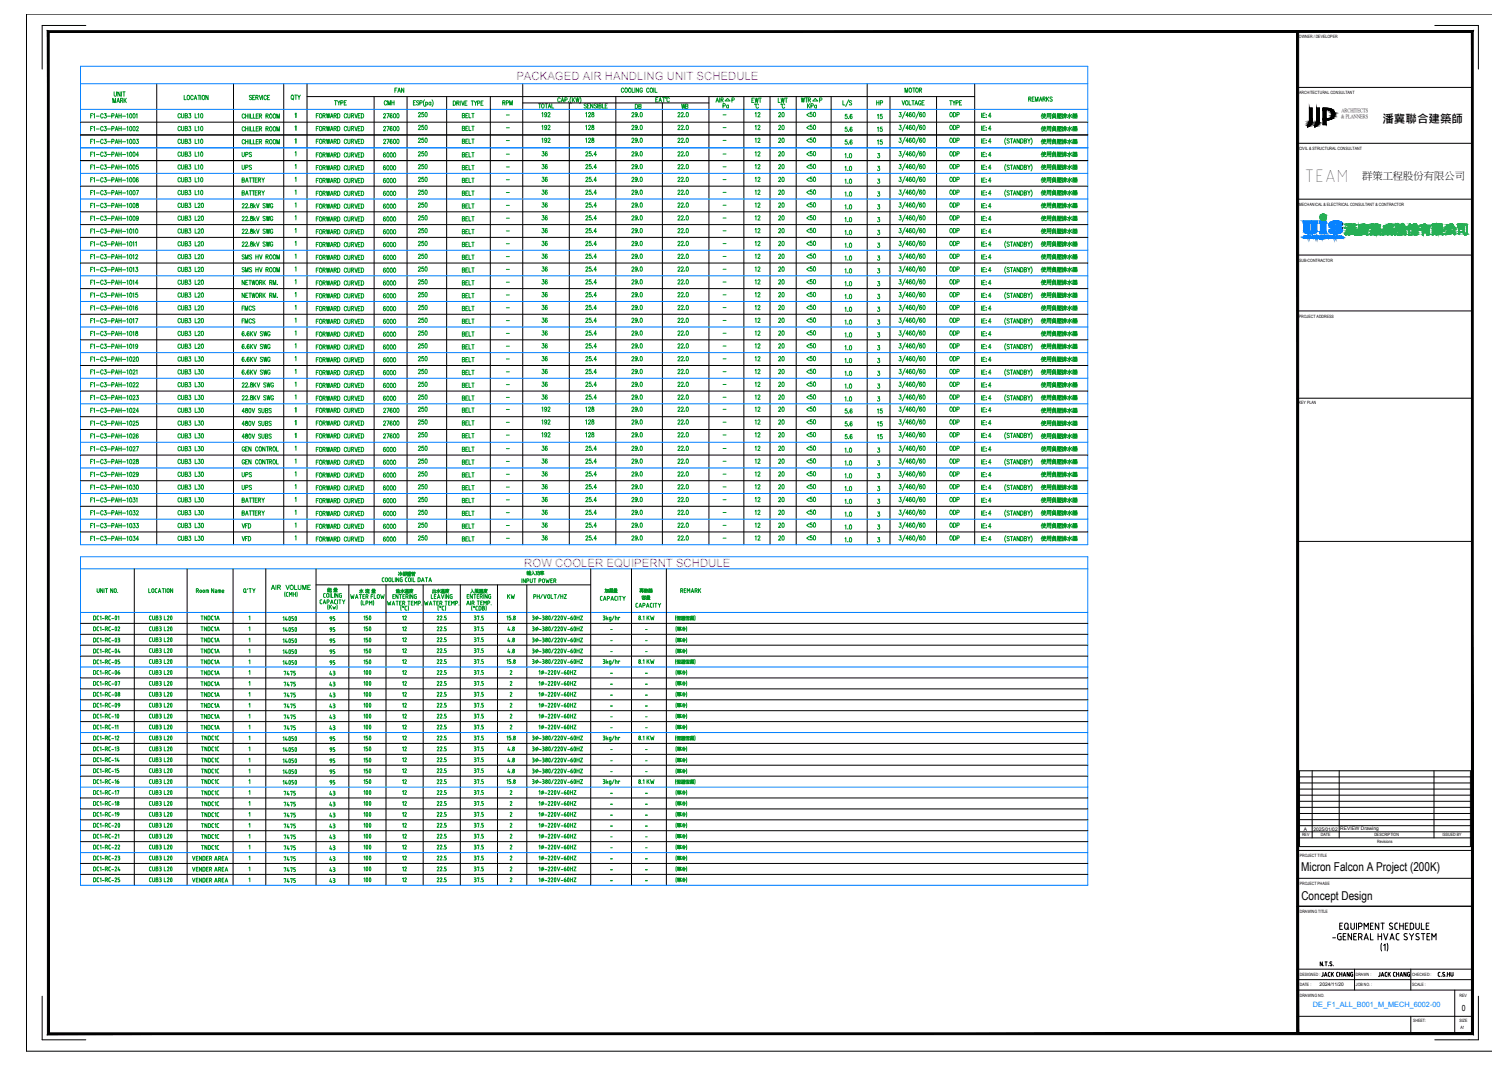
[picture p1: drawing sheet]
<svg xmlns="http://www.w3.org/2000/svg" width="860mm" height="610mm" viewBox="0 0 860 610" stroke-linecap="round" stroke-linejoin="round" font-family="sans-serif">
<defs><g id="words">
<text font-size="18.5" x="781" y="550">(1)</text>
<text font-size="10.7" x="747" y="104">TEAM</text>
<text font-size="10.6" fill="#009525" x="341" y="343">加濕量</text>
<text font-size="9.7" fill="#009525" x="183" y="341">能 量</text>
<text font-size="9.3" fill="#009525" x="365" y="341">再熱器</text>
<g font-size="7.9" fill="#009525">
<text x="207" y="357">150</text>
<text x="207" y="363">150</text>
<text x="207" y="370">150</text>
<text x="207" y="376">150</text>
<text x="207" y="382">150</text>
<text x="205" y="388">100</text>
<text x="205" y="395">100</text>
<text x="205" y="401">100</text>
<text x="205" y="407">100</text>
<text x="205" y="413">100</text>
<text x="205" y="420">100</text>
<text x="207" y="432">150</text>
<text x="207" y="445">150</text>
<text x="207" y="451">150</text>
<text x="205" y="457">100</text>
<text x="205" y="464">100</text>
<text x="205" y="476">100</text>
<text x="205" y="482">100</text>
<text x="205" y="489">100</text>
<text x="205" y="495">100</text>
<text x="205" y="501">100</text>
<text x="205" y="507">100</text>
</g>
<g font-size="7.5" fill="#009525">
<text x="207" y="426">150</text>
<text x="207" y="439">150</text>
<text x="205" y="470">100</text>
</g>
<g font-size="7">
<text x="746" y="499">Micron Falcon A Project (200K)</text>
<text x="746" y="516">Concept Design</text>
</g>
<text font-size="6.6" x="792" y="71">潘冀聯合建築師</text>
<g font-size="6.5" fill="#f0f">
<text x="296" y="46">PACKAGED AIR HANDLING UNIT SCHEDULE</text>
<text x="300" y="325">ROW COOLER EQUIPERNT SCHDULE</text>
</g>
<g font-size="6.2" fill="#009525">
<text x="165" y="59">QTY</text>
<text x="461" y="83">&lt;50</text>
<text x="218" y="91">6000</text>
<text x="461" y="91">&lt;50</text>
<text x="238" y="98">250</text>
<text x="309" y="98">36</text>
<text x="431" y="98">12</text>
<text x="445" y="98">20</text>
<text x="543" y="98">ODP</text>
<text x="264" y="187">BELT</text>
<text x="218" y="194">6000</text>
<text x="461" y="193">&lt;50</text>
<text x="238" y="201">250</text>
<text x="309" y="201">36</text>
<text x="436" y="201" transform="rotate(-90 436 201)">12</text>
<text x="445" y="201">20</text>
<text x="543" y="201">ODP</text>
<text x="218" y="267">6000</text>
<text x="138" y="274">UPS</text>
<text x="264" y="289">BELT</text>
<text x="154" y="339">AIR VOLUME</text>
</g>
<text font-size="5.9" x="780" y="102">群策工程股份有限公司</text>
<g font-size="5.7" fill="#009525">
<text x="225" y="54">FAN</text>
<text x="517" y="54">MOTOR</text>
<text x="63" y="60">MARK</text>
<text x="64" y="56">UNIT</text>
<text x="409" y="60">AIR</text>
<text x="430" y="60">EWT</text>
<text x="445" y="60">LWT</text>
<text x="458" y="60">WTR</text>
<text x="588" y="59">REMARKS</text>
<text x="190" y="61">TYPE</text>
<text x="219" y="61">CMH</text>
<text x="287" y="61">RPM</text>
<text x="307" y="63">TOTAL</text>
<text x="363" y="63">DB</text>
<text x="389" y="63">WB</text>
<text x="413" y="63">Pa</text>
<text x="461" y="63">KPa</text>
<text x="501" y="61">HP</text>
<text x="516" y="61">VOLTAGE</text>
<text x="543" y="61">TYPE</text>
<text x="180" y="69">FORWARD CURVED</text>
<text x="218" y="69">27600</text>
<text x="238" y="68">250</text>
<text x="264" y="69">BELT</text>
<text x="309" y="68">192</text>
<text x="334" y="68">128</text>
<text x="387" y="68">22.0</text>
<text x="431" y="68">12</text>
<text x="445" y="68">20</text>
<text x="461" y="68">&lt;50</text>
<text x="483" y="69">5.6</text>
<text x="502" y="69">15</text>
<text x="543" y="68">ODP</text>
<text x="51" y="76">F1-C3-PAH-1002</text>
<text x="180" y="76">FORWARD CURVED</text>
<text x="218" y="76">27600</text>
<text x="238" y="75">250</text>
<text x="264" y="76">BELT</text>
<text x="309" y="75">192</text>
<text x="334" y="75">128</text>
<text x="387" y="75">22.0</text>
<text x="431" y="75">12</text>
<text x="445" y="75">20</text>
<text x="461" y="75">&lt;50</text>
<text x="483" y="77">5.6</text>
<text x="502" y="77">15</text>
<text x="543" y="75">ODP</text>
<text x="51" y="84">F1-C3-PAH-1003</text>
<text x="180" y="84">FORWARD CURVED</text>
<text x="218" y="84">27600</text>
<text x="238" y="83">250</text>
<text x="264" y="83">BELT</text>
<text x="309" y="83">192</text>
<text x="334" y="83">128</text>
<text x="387" y="83">22.0</text>
<text x="431" y="83">12</text>
<text x="445" y="83">20</text>
<text x="483" y="84">5.6</text>
<text x="502" y="84">15</text>
<text x="543" y="83">ODP</text>
<text x="51" y="91">F1-C3-PAH-1004</text>
<text x="138" y="91">UPS</text>
<text x="238" y="91">250</text>
<text x="264" y="91">BELT</text>
<text x="309" y="91">36</text>
<text x="387" y="91">22.0</text>
<text x="431" y="91">12</text>
<text x="445" y="91">20</text>
<text x="543" y="91">ODP</text>
<text x="51" y="98">F1-C3-PAH-1005</text>
<text x="138" y="98">UPS</text>
<text x="180" y="98">FORWARD CURVED</text>
<text x="218" y="98">6000</text>
<text x="264" y="98">BELT</text>
<text x="461" y="98">&lt;50</text>
<text x="51" y="105">F1-C3-PAH-1006</text>
<text x="138" y="105">BATTERY</text>
<text x="180" y="106">FORWARD CURVED</text>
<text x="218" y="106">6000</text>
<text x="238" y="105">250</text>
<text x="264" y="106">BELT</text>
<text x="309" y="105">36</text>
<text x="387" y="105">22.0</text>
<text x="431" y="105">12</text>
<text x="445" y="105">20</text>
<text x="461" y="105">&lt;50</text>
<text x="543" y="105">ODP</text>
<text x="51" y="113">F1-C3-PAH-1007</text>
<text x="138" y="113">BATTERY</text>
<text x="180" y="113">FORWARD CURVED</text>
<text x="218" y="113">6000</text>
<text x="238" y="113">250</text>
<text x="264" y="113">BELT</text>
<text x="309" y="113">36</text>
<text x="387" y="113">22.0</text>
<text x="431" y="113">12</text>
<text x="445" y="113">20</text>
<text x="461" y="113">&lt;50</text>
<text x="543" y="113">ODP</text>
<text x="101" y="120">CUB3 L20</text>
<text x="238" y="120">250</text>
<text x="309" y="120">36</text>
<text x="387" y="120">22.0</text>
<text x="431" y="120">12</text>
<text x="445" y="120">20</text>
<text x="461" y="120">&lt;50</text>
<text x="543" y="120">ODP</text>
<text x="51" y="120">F1-C3-PAH-1008</text>
<text x="180" y="121">FORWARD CURVED</text>
<text x="218" y="121">6000</text>
<text x="264" y="120">BELT</text>
<text x="51" y="127">F1-C3-PAH-1009</text>
<text x="101" y="127">CUB3 L20</text>
<text x="180" y="128">FORWARD CURVED</text>
<text x="218" y="128">6000</text>
<text x="238" y="127">250</text>
<text x="264" y="128">BELT</text>
<text x="309" y="127">36</text>
<text x="387" y="127">22.0</text>
<text x="431" y="127">12</text>
<text x="445" y="127">20</text>
<text x="461" y="127">&lt;50</text>
<text x="543" y="127">ODP</text>
<text x="51" y="135">F1-C3-PAH-1010</text>
<text x="101" y="135">CUB3 L20</text>
<text x="180" y="135">FORWARD CURVED</text>
<text x="218" y="135">6000</text>
<text x="238" y="134">250</text>
<text x="264" y="135">BELT</text>
<text x="309" y="134">36</text>
<text x="387" y="134">22.0</text>
<text x="431" y="134">12</text>
<text x="445" y="134">20</text>
<text x="461" y="134">&lt;50</text>
<text x="543" y="134">ODP</text>
<text x="101" y="142">CUB3 L20</text>
<text x="180" y="143">FORWARD CURVED</text>
<text x="218" y="143">6000</text>
<text x="238" y="142">250</text>
<text x="264" y="143">BELT</text>
<text x="309" y="142">36</text>
<text x="387" y="142">22.0</text>
<text x="431" y="142">12</text>
<text x="445" y="142">20</text>
<text x="461" y="142">&lt;50</text>
<text x="543" y="142">ODP</text>
<text x="51" y="150">F1-C3-PAH-1012</text>
<text x="138" y="150">SMS HV ROOM</text>
<text x="180" y="150">FORWARD CURVED</text>
<text x="218" y="150">6000</text>
<text x="238" y="149">250</text>
<text x="264" y="150">BELT</text>
<text x="309" y="149">36</text>
<text x="387" y="149">22.0</text>
<text x="431" y="149">12</text>
<text x="445" y="149">20</text>
<text x="461" y="149">&lt;50</text>
<text x="543" y="149">ODP</text>
<text x="101" y="157">CUB3 L20</text>
<text x="138" y="157">SMS HV ROOM</text>
<text x="180" y="157">FORWARD CURVED</text>
<text x="218" y="157">6000</text>
<text x="238" y="157">250</text>
<text x="264" y="157">BELT</text>
<text x="309" y="157">36</text>
<text x="387" y="157">22.0</text>
<text x="431" y="157">12</text>
<text x="445" y="157">20</text>
<text x="461" y="157">&lt;50</text>
<text x="543" y="157">ODP</text>
<text x="51" y="164">F1-C3-PAH-1014</text>
<text x="101" y="164">CUB3 L20</text>
<text x="180" y="164">FORWARD CURVED</text>
<text x="218" y="164">6000</text>
<text x="238" y="164">250</text>
<text x="264" y="164">BELT</text>
<text x="309" y="164">36</text>
<text x="387" y="164">22.0</text>
<text x="431" y="164">12</text>
<text x="445" y="164">20</text>
<text x="461" y="164">&lt;50</text>
<text x="543" y="164">ODP</text>
<text x="51" y="171">F1-C3-PAH-1015</text>
<text x="101" y="171">CUB3 L20</text>
<text x="180" y="172">FORWARD CURVED</text>
<text x="218" y="172">6000</text>
<text x="238" y="171">250</text>
<text x="264" y="172">BELT</text>
<text x="309" y="171">36</text>
<text x="387" y="171">22.0</text>
<text x="431" y="171">12</text>
<text x="445" y="171">20</text>
<text x="461" y="171">&lt;50</text>
<text x="543" y="171">ODP</text>
<text x="51" y="179">F1-C3-PAH-1016</text>
<text x="101" y="179">CUB3 L20</text>
<text x="138" y="179">FMCS</text>
<text x="180" y="179">FORWARD CURVED</text>
<text x="218" y="179">6000</text>
<text x="238" y="179">250</text>
<text x="264" y="179">BELT</text>
<text x="309" y="179">36</text>
<text x="387" y="179">22.0</text>
<text x="431" y="179">12</text>
<text x="445" y="179">20</text>
<text x="461" y="179">&lt;50</text>
<text x="543" y="179">ODP</text>
<text x="238" y="186">250</text>
<text x="309" y="186">36</text>
<text x="387" y="186">22.0</text>
<text x="431" y="186">12</text>
<text x="445" y="186">20</text>
<text x="461" y="186">&lt;50</text>
<text x="543" y="186">ODP</text>
<text x="51" y="186">F1-C3-PAH-1017</text>
<text x="101" y="186">CUB3 L20</text>
<text x="138" y="186">FMCS</text>
<text x="180" y="187">FORWARD CURVED</text>
<text x="218" y="187">6000</text>
<text x="51" y="193">F1-C3-PAH-1018</text>
<text x="101" y="193">CUB3 L20</text>
<text x="238" y="193">250</text>
<text x="264" y="194">BELT</text>
<text x="309" y="193">36</text>
<text x="387" y="193">22.0</text>
<text x="431" y="193">12</text>
<text x="445" y="193">20</text>
<text x="543" y="193">ODP</text>
<text x="51" y="201">F1-C3-PAH-1019</text>
<text x="101" y="201">CUB3 L20</text>
<text x="180" y="201">FORWARD CURVED</text>
<text x="218" y="201">6000</text>
<text x="264" y="201">BELT</text>
<text x="461" y="200">&lt;50</text>
<text x="51" y="208">F1-C3-PAH-1020</text>
<text x="101" y="208">CUB3 L30</text>
<text x="180" y="208">FORWARD CURVED</text>
<text x="218" y="208">6000</text>
<text x="238" y="208">250</text>
<text x="264" y="208">BELT</text>
<text x="309" y="208">36</text>
<text x="387" y="208">22.0</text>
<text x="431" y="208">12</text>
<text x="445" y="208">20</text>
<text x="461" y="208">&lt;50</text>
<text x="543" y="208">ODP</text>
<text x="101" y="216">CUB3 L30</text>
<text x="180" y="216">FORWARD CURVED</text>
<text x="218" y="216">6000</text>
<text x="238" y="215">250</text>
<text x="264" y="216">BELT</text>
<text x="309" y="215">36</text>
<text x="387" y="215">22.0</text>
<text x="431" y="215">12</text>
<text x="445" y="215">20</text>
<text x="461" y="215">&lt;50</text>
<text x="543" y="215">ODP</text>
<text x="51" y="223">F1-C3-PAH-1022</text>
<text x="180" y="223">FORWARD CURVED</text>
<text x="218" y="223">6000</text>
<text x="238" y="223">250</text>
<text x="264" y="223">BELT</text>
<text x="309" y="223">36</text>
<text x="387" y="223">22.0</text>
<text x="431" y="223">12</text>
<text x="445" y="223">20</text>
<text x="461" y="223">&lt;50</text>
<text x="543" y="223">ODP</text>
<text x="51" y="230">F1-C3-PAH-1023</text>
<text x="101" y="230">CUB3 L30</text>
<text x="180" y="231">FORWARD CURVED</text>
<text x="218" y="231">6000</text>
<text x="238" y="230">250</text>
<text x="264" y="230">BELT</text>
<text x="309" y="230">36</text>
<text x="387" y="230">22.0</text>
<text x="431" y="230">12</text>
<text x="445" y="230">20</text>
<text x="461" y="230">&lt;50</text>
<text x="543" y="230">ODP</text>
<text x="51" y="237">F1-C3-PAH-1024</text>
<text x="101" y="237">CUB3 L30</text>
<text x="138" y="238">480V SUBS</text>
<text x="180" y="237">FORWARD CURVED</text>
<text x="218" y="237">27600</text>
<text x="238" y="237">250</text>
<text x="264" y="237">BELT</text>
<text x="309" y="237">192</text>
<text x="334" y="237">128</text>
<text x="387" y="237">22.0</text>
<text x="431" y="237">12</text>
<text x="445" y="237">20</text>
<text x="461" y="237">&lt;50</text>
<text x="483" y="238">5.6</text>
<text x="502" y="238">15</text>
<text x="543" y="237">ODP</text>
<text x="51" y="245">F1-C3-PAH-1025</text>
<text x="101" y="245">CUB3 L30</text>
<text x="138" y="245">480V SUBS</text>
<text x="180" y="245">FORWARD CURVED</text>
<text x="218" y="245">27600</text>
<text x="238" y="244">250</text>
<text x="264" y="245">BELT</text>
<text x="309" y="244">192</text>
<text x="334" y="244">128</text>
<text x="387" y="244">22.0</text>
<text x="431" y="244">12</text>
<text x="445" y="244">20</text>
<text x="461" y="244">&lt;50</text>
<text x="483" y="245">5.6</text>
<text x="502" y="245">15</text>
<text x="543" y="244">ODP</text>
<text x="238" y="252">250</text>
<text x="264" y="252">BELT</text>
<text x="309" y="252">192</text>
<text x="334" y="252">128</text>
<text x="387" y="252">22.0</text>
<text x="431" y="252">12</text>
<text x="445" y="252">20</text>
<text x="461" y="252">&lt;50</text>
<text x="543" y="252">ODP</text>
<text x="51" y="252">F1-C3-PAH-1026</text>
<text x="101" y="252">CUB3 L30</text>
<text x="138" y="252">480V SUBS</text>
<text x="180" y="252">FORWARD CURVED</text>
<text x="218" y="252">27600</text>
<text x="483" y="253">5.6</text>
<text x="502" y="253">15</text>
<text x="101" y="259">CUB3 L30</text>
<text x="138" y="260">GEN CONTROL</text>
<text x="180" y="260">FORWARD CURVED</text>
<text x="218" y="260">6000</text>
<text x="238" y="259">250</text>
<text x="264" y="260">BELT</text>
<text x="309" y="259">36</text>
<text x="387" y="259">22.0</text>
<text x="431" y="259">12</text>
<text x="445" y="259">20</text>
<text x="461" y="259">&lt;50</text>
<text x="543" y="259">ODP</text>
<text x="51" y="267">F1-C3-PAH-1028</text>
<text x="101" y="267">CUB3 L30</text>
<text x="138" y="267">GEN CONTROL</text>
<text x="238" y="267">250</text>
<text x="264" y="267">BELT</text>
<text x="309" y="267">36</text>
<text x="387" y="267">22.0</text>
<text x="431" y="267">12</text>
<text x="445" y="267">20</text>
<text x="461" y="266">&lt;50</text>
<text x="543" y="267">ODP</text>
<text x="51" y="274">F1-C3-PAH-1029</text>
<text x="101" y="274">CUB3 L30</text>
<text x="180" y="274">FORWARD CURVED</text>
<text x="218" y="274">6000</text>
<text x="238" y="274">250</text>
<text x="264" y="274">BELT</text>
<text x="309" y="274">36</text>
<text x="387" y="274">22.0</text>
<text x="431" y="274">12</text>
<text x="445" y="274">20</text>
<text x="461" y="274">&lt;50</text>
<text x="543" y="274">ODP</text>
<text x="51" y="282">F1-C3-PAH-1030</text>
<text x="101" y="282">CUB3 L30</text>
<text x="138" y="282">UPS</text>
<text x="180" y="282">FORWARD CURVED</text>
<text x="218" y="282">6000</text>
<text x="238" y="281">250</text>
<text x="264" y="282">BELT</text>
<text x="309" y="281">36</text>
<text x="387" y="281">22.0</text>
<text x="431" y="281">12</text>
<text x="445" y="281">20</text>
<text x="461" y="281">&lt;50</text>
<text x="543" y="281">ODP</text>
<text x="101" y="289">CUB3 L30</text>
<text x="138" y="289">BATTERY</text>
<text x="180" y="289">FORWARD CURVED</text>
<text x="218" y="289">6000</text>
<text x="238" y="289">250</text>
<text x="309" y="289">36</text>
<text x="387" y="289">22.0</text>
<text x="431" y="289">12</text>
<text x="445" y="289">20</text>
<text x="461" y="289">&lt;50</text>
<text x="543" y="289">ODP</text>
<text x="51" y="296">F1-C3-PAH-1032</text>
<text x="101" y="296">CUB3 L30</text>
<text x="138" y="296">BATTERY</text>
<text x="180" y="297">FORWARD CURVED</text>
<text x="218" y="297">6000</text>
<text x="238" y="296">250</text>
<text x="264" y="296">BELT</text>
<text x="309" y="296">36</text>
<text x="387" y="296">22.0</text>
<text x="431" y="296">12</text>
<text x="445" y="296">20</text>
<text x="461" y="296">&lt;50</text>
<text x="543" y="296">ODP</text>
<text x="51" y="303">F1-C3-PAH-1033</text>
<text x="101" y="303">CUB3 L30</text>
<text x="138" y="304">VFD</text>
<text x="180" y="304">FORWARD CURVED</text>
<text x="218" y="304">6000</text>
<text x="238" y="303">250</text>
<text x="264" y="304">BELT</text>
<text x="309" y="303">36</text>
<text x="387" y="303">22.0</text>
<text x="431" y="303">12</text>
<text x="445" y="303">20</text>
<text x="461" y="303">&lt;50</text>
<text x="543" y="303">ODP</text>
<text x="51" y="311">F1-C3-PAH-1034</text>
<text x="101" y="311">CUB3 L30</text>
<text x="138" y="311">VFD</text>
<text x="180" y="311">FORWARD CURVED</text>
<text x="218" y="311">6000</text>
<text x="238" y="310">250</text>
<text x="264" y="311">BELT</text>
<text x="309" y="310">36</text>
<text x="387" y="310">22.0</text>
<text x="431" y="310">12</text>
<text x="445" y="310">20</text>
<text x="461" y="310">&lt;50</text>
<text x="543" y="310">ODP</text>
<text x="138" y="341">Q'TY</text>
<text x="389" y="341">REMARK</text>
<text x="182" y="347">CAPACITY</text>
<text x="114" y="356">TNDC1A</text>
<text x="229" y="356">12</text>
<text x="114" y="363">TNDC1A</text>
<text x="187" y="363">95</text>
<text x="229" y="363">12</text>
<text x="114" y="369">TNDC1A</text>
<text x="187" y="369">95</text>
<text x="114" y="375">TNDC1A</text>
<text x="187" y="376">95</text>
<text x="234" y="381" transform="rotate(-90 234 381)">12</text>
<text x="114" y="388">TNDC1A</text>
<text x="162" y="388">7475</text>
<text x="188" y="388">43</text>
<text x="114" y="394">TNDC1A</text>
<text x="229" y="400">12</text>
<text x="162" y="407">7475</text>
<text x="188" y="407">43</text>
<text x="229" y="406">12</text>
<text x="114" y="413">TNDC1A</text>
<text x="187" y="425">95</text>
<text x="234" y="425" transform="rotate(-90 234 425)">12</text>
<text x="187" y="432">95</text>
<text x="229" y="431">12</text>
<text x="187" y="438">95</text>
<text x="229" y="444">12</text>
<text x="187" y="444">95</text>
<text x="187" y="450">95</text>
<text x="229" y="450">12</text>
<text x="188" y="469">43</text>
<text x="229" y="469">12</text>
<text x="162" y="476">7475</text>
<text x="188" y="476">43</text>
<text x="229" y="488">12</text>
<text x="162" y="494">7475</text>
<text x="188" y="494">43</text>
<text x="229" y="494">12</text>
</g>
<g font-size="5.3" fill="#009525">
<text x="200" y="344">WATER FLOW</text>
<text x="224" y="344">ENTERING</text>
<text x="246" y="344">LEAVING</text>
<text x="266" y="344">ENTERING</text>
<text x="290" y="344">KW</text>
<text x="304" y="344">PH/VOLT/HZ</text>
<text x="343" y="345">CAPACITY</text>
<text x="363" y="349">CAPACITY</text>
<text x="187" y="357">95</text>
<text x="229" y="369">12</text>
<text x="229" y="375">12</text>
<text x="114" y="381">TNDC1A</text>
<text x="187" y="382">95</text>
<text x="229" y="387">12</text>
<text x="162" y="394">7475</text>
<text x="188" y="394">43</text>
<text x="229" y="394">12</text>
<text x="114" y="400">TNDC1A</text>
<text x="162" y="400">7475</text>
<text x="188" y="400">43</text>
<text x="114" y="406">TNDC1A</text>
<text x="162" y="413">7475</text>
<text x="188" y="413">43</text>
<text x="229" y="412">12</text>
<text x="114" y="419">TNDC1A</text>
<text x="162" y="419">7475</text>
<text x="188" y="419">43</text>
<text x="229" y="419">12</text>
<text x="229" y="437">12</text>
<text x="114" y="444">TNDC1C</text>
<text x="290" y="444">4.8</text>
<text x="162" y="456">7475</text>
<text x="188" y="456">43</text>
<text x="229" y="456">12</text>
<text x="162" y="463">7475</text>
<text x="188" y="463">43</text>
<text x="229" y="462">12</text>
<text x="114" y="469">TNDC1C</text>
<text x="162" y="469">7475</text>
<text x="229" y="475">12</text>
<text x="162" y="482">7475</text>
<text x="188" y="482">43</text>
<text x="229" y="481">12</text>
<text x="114" y="488">TNDC1C</text>
<text x="162" y="488">7475</text>
<text x="188" y="488">43</text>
<text x="109" y="494">VENDER AREA</text>
<text x="52" y="500">DC1-RC-24</text>
<text x="162" y="500">7475</text>
<text x="188" y="500">43</text>
<text x="229" y="500">12</text>
<text x="52" y="506">DC1-RC-25</text>
<text x="162" y="507">7475</text>
<text x="188" y="507">43</text>
<text x="229" y="506">12</text>
</g>
<text font-size="4.9" x="838" y="579">0</text>
<text font-size="4.2" fill="#007fff" x="752" y="577">DE_F1_ALL_B001_M_MECH_6002-00</text>
<text font-size="3.5" x="841" y="596">-</text>
<g font-size="2.9">
<text x="769" y="64">ARCHITECTS</text>
<text x="768" y="67">&amp; PLANNERS</text>
</g>
<g font-size="2.8">
<text x="747" y="476">A</text>
<text x="753" y="476">2025/01/02</text>
<text x="768" y="476">REVIEW Drawing</text>
<text x="756" y="565">2024/11/20</text>
</g>
<g font-size="2.6" fill="#009525">
<text x="289" y="67">-</text>
<text x="413" y="67">-</text>
<text x="289" y="74">-</text>
<text x="413" y="74">-</text>
<text x="289" y="82">-</text>
<text x="413" y="81">-</text>
<text x="289" y="90">-</text>
<text x="413" y="90">-</text>
<text x="289" y="97">-</text>
<text x="413" y="97">-</text>
<text x="289" y="104">-</text>
<text x="413" y="104">-</text>
<text x="289" y="111">-</text>
<text x="413" y="111">-</text>
<text x="289" y="119">-</text>
<text x="413" y="119">-</text>
<text x="413" y="126">-</text>
<text x="289" y="126">-</text>
<text x="289" y="133">-</text>
<text x="413" y="133">-</text>
<text x="289" y="141">-</text>
<text x="413" y="141">-</text>
<text x="289" y="148">-</text>
<text x="413" y="148">-</text>
<text x="289" y="156">-</text>
<text x="413" y="156">-</text>
<text x="289" y="163">-</text>
<text x="413" y="163">-</text>
<text x="289" y="170">-</text>
<text x="413" y="170">-</text>
<text x="289" y="177">-</text>
<text x="413" y="177">-</text>
<text x="289" y="185">-</text>
<text x="413" y="185">-</text>
<text x="289" y="192">-</text>
<text x="413" y="192">-</text>
<text x="289" y="200">-</text>
<text x="413" y="199">-</text>
<text x="289" y="207">-</text>
<text x="413" y="207">-</text>
<text x="289" y="214">-</text>
<text x="413" y="214">-</text>
<text x="289" y="222">-</text>
<text x="413" y="222">-</text>
<text x="289" y="229">-</text>
<text x="413" y="229">-</text>
<text x="289" y="236">-</text>
<text x="413" y="236">-</text>
<text x="289" y="243">-</text>
<text x="413" y="243">-</text>
<text x="289" y="250">-</text>
<text x="413" y="250">-</text>
<text x="289" y="258">-</text>
<text x="413" y="258">-</text>
<text x="289" y="266">-</text>
<text x="413" y="265">-</text>
<text x="289" y="273">-</text>
<text x="413" y="273">-</text>
<text x="289" y="280">-</text>
<text x="413" y="280">-</text>
<text x="289" y="288">-</text>
<text x="413" y="288">-</text>
<text x="289" y="295">-</text>
<text x="413" y="295">-</text>
<text x="289" y="302">-</text>
<text x="413" y="302">-</text>
<text x="289" y="309">-</text>
<text x="413" y="309">-</text>
<text x="349" y="362">-</text>
<text x="369" y="362">-</text>
<text x="349" y="368">-</text>
<text x="369" y="368">-</text>
<text x="349" y="374">-</text>
<text x="369" y="374">-</text>
<text x="349" y="387">-</text>
<text x="369" y="387">-</text>
<text x="349" y="393">-</text>
<text x="369" y="393">-</text>
<text x="349" y="399">-</text>
<text x="369" y="399">-</text>
<text x="349" y="405">-</text>
<text x="369" y="405">-</text>
<text x="349" y="412">-</text>
<text x="369" y="412">-</text>
<text x="349" y="418">-</text>
<text x="369" y="418">-</text>
<text x="349" y="430">-</text>
<text x="369" y="430">-</text>
<text x="349" y="437">-</text>
<text x="369" y="437">-</text>
<text x="349" y="443">-</text>
<text x="369" y="443">-</text>
<text x="349" y="455">-</text>
<text x="369" y="455">-</text>
<text x="349" y="462">-</text>
<text x="369" y="462">-</text>
<text x="349" y="468">-</text>
<text x="369" y="468">-</text>
<text x="349" y="474">-</text>
<text x="369" y="474">-</text>
<text x="349" y="480">-</text>
<text x="369" y="480">-</text>
<text x="349" y="487">-</text>
<text x="369" y="487">-</text>
<text x="349" y="493">-</text>
<text x="369" y="493">-</text>
<text x="349" y="499">-</text>
<text x="369" y="499">-</text>
<text x="349" y="506">-</text>
<text x="369" y="506">-</text>
</g>
<g font-size="2.5">
<text x="744" y="22">OWNER / DEVELOPER</text>
<text x="744" y="54">ARCHITECTURAL CONSULTANT</text>
<text x="744" y="86">CIVIL &amp; STRUCTURAL CONSULTANT</text>
<text x="744" y="118">MECHANICAL &amp; ELECTRICAL CONSULTANT &amp; CONTRACTOR</text>
<text x="744" y="150">SUB-CONTRACTOR</text>
<text x="744" y="182">PROJECT ADDRESS</text>
<text x="744" y="232">KEY PLAN</text>
<text x="746" y="479">REV</text>
<text x="757" y="479">DATE</text>
<text x="788" y="479">DESCRIPTION</text>
<text x="827" y="479">ISSUED BY</text>
<text x="789" y="483">Revisions</text>
<text x="745" y="491">PROJECT TITLE</text>
<text x="745" y="507">PROJECT PHASE</text>
<text x="745" y="523">DRAWING TITLE</text>
<text x="745" y="559">DESIGNED :</text>
<text x="777" y="559">DRAWN :</text>
<text x="809" y="559">CHECKED :</text>
<text x="745" y="565">DATE :</text>
<text x="777" y="565">JOB NO. :</text>
<text x="809" y="565">SCALE :</text>
<text x="745" y="571">DRAWING NO.</text>
<text x="836" y="571">REV</text>
<text x="810" y="585">SHEET:</text>
<text x="836" y="585">SIZE</text>
<text x="837" y="589">A1</text>
</g>
</g></defs>
<g fill="none" stroke="#007fff" stroke-width=".57">
<path d="M46 38h577v274h-577zM46 48h577M46 63h577M46 99h577M46 85h577M46 114h577M46 143h577M46 158h577M46 173h577M46 187h577M46 202h577M46 217h577"/>
<path d="M46 231h577M46 253h577M46 268h577M46 283h577M46 297h577M46 319h577v188h-577zM46 326h577M46 351h577M46 382h577M46 420h577M46 451h577M46 488h577"/>
</g>
<g fill="none" stroke="#000" stroke-width=".57">
<path d="M28 18h816v574h-816zM49 15h-25v25M743 18v574M822 15h25v25M855 8h-840v594h840M90 48v264M134 48v264M163 48v264M176 48v264M176 55h382M214 55v257M233 55v257"/>
<path d="M256 55v257M281 55v257M300 59h106M300 48v264M326 59v253M353 55v257M380 59v253M406 55v257M426 55v257M441 55v257M456 55v257M476 55v257"/>
<path d="M497 48v264M510 55v257M537 55v257M558 48v264M743 50h101M46 70h577M46 77h577M752 69l-1 3-2 1 1-3v-8h2v7M754 62h2v7l-1 3-2 1 1-3zM760 68a2.7 2.7 0 0 0 3-3 2.7 2.7 0 0 0-3-2v5M761 62h-3v9h2v-3a4 4 0 0 0 5-2M761 62l3 1 1 2v1"/>
<path d="M46 92h577M743 82h101M46 107h577M743 114h101M46 121h577M46 129h577M46 136h577M46 151h577M743 146h101M46 165h577M46 180h577M743 178h101"/>
<path d="M46 195h577M46 209h577M46 224h577M46 239h577M743 228h101M46 246h577M46 261h577M46 275h577M46 290h577M46 305h577M743 310h101M77 326v181"/>
<path d="M107 326v181M134 326v181M152 326v181M181 326v181M181 335h157M200 335v172M221 335v172M242 335v172M264 335v172M285 335v172M302 335v172M338 326v181"/>
<path d="M362 326v181M382 326v181M46 357h577M46 363h577M46 370h577M46 376h577M46 388h577M46 395h577M46 401h577M46 407h577M46 413h577M46 438h577"/>
<path d="M46 432h577M46 426h577M46 457h577M46 445h577M745 441h98v44h-98zM745 445h98M745 448h98M745 452h98M745 455h98M745 459h98M752 441v39M767 441v39"/>
<path d="M822 441v39M46 476h577M46 470h577M46 463h577M745 462h98M745 466h98M745 469h98M745 473h98M745 476h98M745 480h98M46 495h577M46 482h577"/>
<path d="M743 487h101M46 501h577M743 519h101M743 503h101M764 537h1M766 536l1 2h1v-2M768 530h1M768 535h-1l-1 1M769 529h-1v3h1M770 536h1M770 530v1M770 530a1 1 0 0 1 1-1 1 1 0 0 1 1 1"/>
<path d="M770 531a1 1 0 0 0 1 1 1 1 0 0 0 1-1M771 535h-1v3h1M772 531l1 1M772 530v1M774 529v2M774 531a1 1 0 0 0 1 1 1 1 0 0 0 1-1M774 535v3l-2-3v3M797 529h1M800 529l-1 1M811 531a1 1 0 0 0 1 1 1 1 0 0 0 1-1M811 529v2M812 536l1 1a1 1 0 0 1 0 1 1 1 0 0 1-2 0"/>
<path d="M813 535h-1v1M813 529v2M814 529v3h2M814 535h2M815 535v3M817 530h1M818 536h1M819 529h-2v3h2M819 535h-1v3h1M820 538v-3l2 2 1-2v3M743 555h101M758 551v2l-2-2v2"/>
<path d="M758 557v2M758 559h-1M758 553h.1M759 559l1-2v2M759 559h1M759 551h1M760 551v2M761 557v2M761 559h1M761 553h.1M762 559h.1M762 557h.1"/>
<path d="M762 557h-1M762 551v1l1 1h-1M762 551h1M763 557v2M763 558l1 1M764 553h.1M764 557l-1 1M766 557h1M766 557v2h1M768 557v2M768 558h1M769 557v2"/>
<path d="M770 559v-2l1 2M770 559h1M773 557v2l-1-2v2M774 558v1M775 557h.1M775 557h-1M775 558v1h-1M776 555v12M791 557v2h-1M791 559l1-2 1 2M792 559h1M794 557h1"/>
<path d="M794 557v2h1M795 557v2M796 558l1 1M797 557l-2 1M799 557h.1M799 557l-1 2h1M800 558h1M800 557v2M801 557v2M802 559l1-2 1 2M802 559h1M806 557v2l-2-2v2"/>
<path d="M806 558l1 1h1l-1-1M807 557h1M807 557h-1M808 555v12M824 557v2M824 559h1M825 559h.1M825 557h.1M825 557h-1M826 559h.1M827 557v1h1a.7 .7 0 0 1-1 1M827 557h1"/>
<path d="M829 559h.1M829 558h2M829 557v2M831 557v2M831 557v2a.6 .6 0 0 0 1 0 .6 .6 0 0 0 1 0v-2M24 571v25h25M743 561h101M743 567h101M834 567v25M847 571v25h-25M743 582h101M808 582v10"/>
</g>
<g fill="none" stroke="#009525" stroke-width=".57">
<path d="M106 55v2h1M111 55a.7 .7 0 0 0-1 0 .7 .7 0 0 0-1 1 .7 .7 0 0 0 1 1 .7 .7 0 0 0 1 0M111 57l1-2 1 2M112 56h1M113 55h2M114 55v2M115 55v2M119 55v2l-1-2v2M144 55h-1l1 2h-1M145 56h1M146 55h-1v2h1M147 56h1v-1h-1v2"/>
<path d="M147 56l1 1M149 55v2l1-2M150 55v2M153 55a.7 .7 0 0 0-1 0 .7 .7 0 0 0-1 1 .7 .7 0 0 0 1 1 .7 .7 0 0 0 1 0M153 56h1M155 55h-2v2h2M237 59h1M238 58h-1v2h1M240 58h-1l1 2h-1M241 59h1v-1h-1v2M243 57v2v2M244 59a.7 .7 0 0 1 1 0 .7 .7 0 0 1-1 1"/>
<path d="M244 58v3M247 59a.7 .7 0 0 0-1 0 .7 .7 0 0 0 1 1M247 58v2M248 57v2v2M260 58a1.3 1.3 0 0 1 1 1 1.3 1.3 0 0 1-1 1zM262 59h1v-1h-1v2M262 59l1 1M264 58v2M264 58l1 2 1-2M266 59h1M268 58h-2v2h2M270 58h1"/>
<path d="M271 58v2M272 58v1l1-1M272 59v1M274 59h1v-1h-1v2M276 59h.1M277 58h-1v2h1M321 57a.7 .7 0 0 0-1-1 .7 .7 0 0 0 0 1v1a.7 .7 0 0 0 1 0M322 58v-2l1 2M322 58h1M324 57h1v-1h-1v2M326 58h.1M327 55v2v2"/>
<path d="M328 56v2M328 57l1 1M329 56l-1 2M330 56v2l1-2v2l1-2M332 55l1 2-1 2M336 60h-1l1 1a.7 .7 0 0 1 0 1 .7 .7 0 0 1-1 0M338 59h-1v3M340 59v3l-2-3v3M342 60h-1l1 2h-1M342 59v3M345 59v3h1M348 59h-1v3h1"/>
<path d="M357 51a.7 .7 0 0 0 0-1 .7 .7 0 0 0-1 1v1a.7 .7 0 0 0 1 1 .7 .7 0 0 0 0-1M362 50v3h1M364 50v3M366 50v3l-1-3v3M368 51a.7 .7 0 0 0-1-1 .7 .7 0 0 0 0 1v1a.8 .8 0 0 0 0 1 .8 .8 0 0 0 1-1M372 51a.7 .7 0 0 0-1-1 .7 .7 0 0 0-1 1v1a.7 .7 0 0 0 1 1 .7 .7 0 0 0 1-1M375 50v3M375 50v3h1M376 57h.1M377 56h-1v2h1M378 58v-2l1 2M378 58h1"/>
<path d="M380 56h1M380 56v2M381 56h1zM384 57a.7 .7 0 0 0-1-1 .7 .7 0 0 0-1 1 .7 .7 0 0 0 1 1 .7 .7 0 0 0 1 0M417 56l1 2h-3zM419 57h2v-1h-2v3M467 56l2 2h-3zM470 57h1v-1h-1v3M483 58v2h1M486 57l-1 4M488 58h-1l1 2h-1M52 66h1"/>
<path d="M53 65h-1v3M54 66v-1v3M55 67h2M59 66a.7 .7 0 0 0-1-1 .7 .7 0 0 0 0 1v1a.7 .7 0 0 0 0 1 .7 .7 0 0 0 1-1M60 65h1l-1 1a.7 .7 0 0 1 1 1 .7 .7 0 0 1-1 0M62 67h1M64 66h1v-1h-1v3M66 68l1-3 1 3M66 67h1M68 65v3M68 66h1M69 65v3"/>
<path d="M70 67h2M73 66v-1v3M74 65a1.1 1.1 0 0 1 2 1 1.1 1.1 0 0 1-2 1zM76 65a1.1 1.1 0 0 1 1 1 1.1 1.1 0 0 1-1 1zM78 66l1-1v3M103 66a.7 .7 0 0 0 0-1 .7 .7 0 0 0-1 1v1a.7 .7 0 0 0 0 1 .7 .7 0 0 0 1-1M103 73a.7 .7 0 0 0 0-1 .7 .7 0 0 0-1 1v1a.7 .7 0 0 0 1 1 .7 .7 0 0 0 0-1M104 65v2l1 1v-1v-2M104 72v3h1v-1v-2M104 80v2h1v-1v-1M106 66h1v-1h-1v3l1-1v-1M106 74l1-1-1-1v3h1v-1"/>
<path d="M108 65h1v1a.7 .7 0 0 1 0 1 .7 .7 0 0 1-1 0M108 72h1v1a.7 .7 0 0 1 0 1 .7 .7 0 0 1-1 0M108 80h1v1a.7 .7 0 0 1 0 1 .7 .7 0 0 1-1 0M112 65v3h1M112 72v3h1M112 80v2h1M113 66l1-1v3M113 73l1-1v3M115 65a1.2 1.2 0 0 1 1 1 1.2 1.2 0 0 1-1 1zM115 73a1.1 1.1 0 0 1 1 1 1.1 1.1 0 0 1-1 1zM115 80a1.1 1.1 0 0 1 1 1 1.1 1.1 0 0 1-1 1zM140 66a.7 .7 0 0 0-1-1 .7 .7 0 0 0 0 1v1a.7 .7 0 0 0 0 1 .7 .7 0 0 0 1-1"/>
<path d="M140 73a.7 .7 0 0 0-1 0 .7 .7 0 0 0 0 1 .7 .7 0 0 0 0 1 .7 .7 0 0 0 1-1M141 65v3M141 73v2M141 80v2M141 66h1M141 74h1M142 65v3M142 73v2M142 80v2M143 65v3M143 73v2M143 80v2"/>
<path d="M144 65v3h1M144 73v2h1M144 80v2h1M145 65v3h1M145 73v2h1M145 80v2h1M147 66h1M147 74h1M148 65h-1v3h1M148 73h-1v2h1M148 80h-1v2h1M149 66h1v-1h-1v3"/>
<path d="M149 74h1v-1h-1v2M149 66l1 2M149 74l1 1M152 66h2v-1h-2v3M152 74h2v-1h-2v2M153 74l1 1M153 66l1 2M159 68v-3v3l1-3v3M159 75v-2v2l1-2v2M169 65h1v2M169 73l1-1v3M169 80l1-1v3"/>
<path d="M337 61h.1M343 61l1-1-1-1v3h1v-1M347 61h1M362 65a.7 .7 0 0 1 1 0 .7 .7 0 0 1 0 1l-1 1h1M362 72a.7 .7 0 0 1 1 0 .7 .7 0 0 1 0 1l-1 1h1M362 80v-1l1 1-1 2h1M365 65a.7 .7 0 0 1-1 1 .6 .6 0 0 1 0-1v-1a1.3 1.3 0 0 1 1 2 1.3 1.3 0 0 1-1 1M365 73a.6 .6 0 0 1-1 0 .6 .6 0 0 1 0-1 1.3 1.3 0 0 1 1 1 1.3 1.3 0 0 1-1 1M365 80v1a.7 .7 0 0 1-1-1 .7 .7 0 0 1 0-1 .7 .7 0 0 1 1 0v2h-1M366 67h.1M366 74h.1M367 65a1.1 1.1 0 0 1 1 1 1.1 1.1 0 0 1-1 1z"/>
<path d="M367 72a1.1 1.1 0 0 1 1 1 1.1 1.1 0 0 1-1 1zM367 79a1.1 1.1 0 0 1 1 1 1.1 1.1 0 0 1-1 1zM435 60a.7 .7 0 0 0-1 0 .7 .7 0 0 0-1 0v1a.7 .7 0 0 0 1 1 .7 .7 0 0 0 1-1M450 60a.7 .7 0 0 0-1 0 .7 .7 0 0 0-1 0v1a.7 .7 0 0 0 1 1 .7 .7 0 0 0 1-1M515 64h1v1a1 1 0 0 1 0 2 .7 .7 0 0 1-1-1M515 72h1v1a.7 .7 0 0 1 0 1 .7 .7 0 0 1-1 0M515 79h1v1a.7 .7 0 0 1 0 1 .7 .7 0 0 1-1 0M519 64l-2 4M519 71l-2 4M519 79l-2 3M521 66h-2l1-2v3M521 73h-2l1-1v2"/>
<path d="M522 65v-1a1.2 1.2 0 0 0-1 2 1.2 1.2 0 0 0 1 1 .7 .7 0 0 0 0-1 .7 .7 0 0 0-1-1v1M522 72a1.2 1.2 0 0 0-1 1 1.2 1.2 0 0 0 1 1 .7 .7 0 0 0 0-1 .7 .7 0 0 0-1 0M522 79a1.2 1.2 0 0 0-1 1 1.2 1.2 0 0 0 1 1 .7 .7 0 0 0 0-1 .7 .7 0 0 0-1 0v1M523 65a1.1 1.1 0 0 1 1 1 1.1 1.1 0 0 1-1 1zM523 72a1.1 1.1 0 0 1 1 1 1.1 1.1 0 0 1-1 1zM523 79a1.1 1.1 0 0 1 1 1 1.1 1.1 0 0 1-1 1zM527 64l-2 4M527 71l-2 4M527 79l-2 3M528 65v-1a1.2 1.2 0 0 0-1 2 1.2 1.2 0 0 0 1 1 .7 .7 0 0 0 0-1 .7 .7 0 0 0-1-1v1M528 72a1.2 1.2 0 0 0-1 1 1.2 1.2 0 0 0 1 1 .7 .7 0 0 0 0-1 .7 .7 0 0 0-1 0M528 79a1.2 1.2 0 0 0-1 1 1.2 1.2 0 0 0 1 1 .7 .7 0 0 0 0-1 .7 .7 0 0 0-1 0v1"/>
<path d="M529 65a1.1 1.1 0 0 1 1 1 1.1 1.1 0 0 1-1 1zM529 72a1.1 1.1 0 0 1 1 1 1.1 1.1 0 0 1-1 1zM529 79a1.1 1.1 0 0 1 1 1 1.1 1.1 0 0 1-1 1zM562 65v2M562 72v3M562 79v3M563 66h1M563 73h1M564 65h-1v2h1M564 72h-1v3h1M564 79h-1v3h1M565 66h.1"/>
<path d="M565 67h.1M565 73h.1M565 74h.1M568 66h-2l1-1v2M568 74h-2l1-2v3M576 79v2v2M578 80h-1l1 1v1h-1M579 79h1M580 79v3M584 79v3l-1-3v3M585 79a1.3 1.3 0 0 1 1 2 1.3 1.3 0 0 1-1 1zM589 79l1 2v-2"/>
<path d="M591 79v2v2M597 73v2M597 66v2M597 72v2M597 65v2M597 80v1M598 73h1M598 65h1M598 73v1h1v-1M598 66h1M598 67v-1h1v1M598 74l1 1"/>
<path d="M598 67l1 1M598 72v2l-1 1M598 65v2l-1 1M598 80v1l-1 1M600 67v1M600 72v3M600 72h2M600 74h2M600 73h2M600 67h2M600 66h2M600 80v2"/>
<path d="M600 80h2M601 72v3M601 65v3M601 80v2M602 72v3M602 65h-2v2M602 65v3M602 80v2M602 65h.1M602 72h.1M602 80h.1M603 73v2"/>
<path d="M603 74h2M603 66v1h2v-1M603 67h2M603 66h2M603 73h2M604 73h1M604 65h1M604 80h1M604 75h-1M604 67l-1 1M604 72l-1 1M604 65l-1 1"/>
<path d="M604 80l-1 1M604 75h1M604 67l1 1M605 72l-1 1M605 65l-1 1M605 80l-1 1M605 73v2h-2M606 65v3M606 65h2M606 75h2M606 68h2M606 67h1"/>
<path d="M606 66h1M606 74h1M606 73h1h-1zM606 65h1v1h-1zM606 73h1M606 67h2M607 74v-1h-1v1M607 67v-1h-1v1M607 73h1M607 66h1M607 67v1M607 74v1"/>
<path d="M608 73l-1 1M608 65l-1 2M608 73v1M608 66v1M608 73h.1M608 65v1M608 72h-2v3M608 80h-2v2M609 72v3M609 65v3M609 80v2M609 74h.1"/>
<path d="M609 66v1M610 66h.1M610 74h.1M610 72l-1 3M610 65l-1 3M610 80l-1 2M610 73h-1M610 66h-1M610 74l-1 1M610 67h-1M611 72v3M611 65v3"/>
<path d="M611 80v2M611 66h.1M611 73h.1M611 74h.1M611 67h.1M612 73h1M612 66h1M613 73l-1 2M613 66l-1 1M613 72v3h-1M613 65v3h-1M613 80v2h-1"/>
<path d="M613 73l1 2M613 66l1 1M614 73l-1 1M614 66h-1M615 74h2M615 66h2M615 72h1v1h-1zM615 65h1v1h-1zM615 80h1h-1zM615 74v1h1M615 67v1h1M615 67h1v1"/>
<path d="M615 74h1v1M616 73l-1 1M616 66l-1 1M616 72h1v1h-1zM616 65h1v1h-1zM616 80h1h-1zM616 67h1v1h-1zM616 74h1v1h-1zM616 74h1M616 66l1 1M617 73h.1M617 66h.1"/>
<path d="M103 88a.7 .7 0 0 0-1-1 .7 .7 0 0 0 0 1v1a.7 .7 0 0 0 1 1 .7 .7 0 0 0 0-1M103 95a.7 .7 0 0 0 0-1 .7 .7 0 0 0-1 1v1a.7 .7 0 0 0 0 1 .7 .7 0 0 0 1-1M103 80a.7 .7 0 0 0-1 0 .7 .7 0 0 0 0 1 .7 .7 0 0 0 1 1M104 87v2l1 1v-1v-2M104 94v2l1 1v-1v-2M106 88h1v-1h-1v3l1-1v-1M106 96l1-1v-1h-1v3h1v-1M106 81h1v-1h-1v2h1v-1M108 87h1v1a.7 .7 0 0 1 0 1 .7 .7 0 0 1-1 0M108 94h1v1a.7 .7 0 0 1 0 1 .7 .7 0 0 1-1 0M112 87v3h1M112 94v3h1"/>
<path d="M113 88l1-1v3M113 95l1-1v3M113 80h1v2M115 87a1.1 1.1 0 0 1 1 1 1.1 1.1 0 0 1-1 1zM115 94a1.1 1.1 0 0 1 1 2 1.1 1.1 0 0 1-1 1zM140 81a.7 .7 0 0 0-1-1 .7 .7 0 0 0 0 1 .7 .7 0 0 0 0 1 .7 .7 0 0 0 1 0M141 81h1M147 81h1M149 81h1v-1h-1v2M149 81l1 1M152 81h2v-1h-2v2M153 81l1 1"/>
<path d="M159 82v-2v2l1-2v2M169 87h1v2M169 95l1-1v3M181 89h1M182 87h-1v3M185 89h1v-1l-1-1v3M186 89v1M187 87l1 3v-3v3l1-3M189 90l1-3 1 3M190 89h1M191 89h2v-1l-2-1v3M192 89l1 1"/>
<path d="M193 87a1.4 1.4 0 0 1 2 2 1.3 1.3 0 0 1-2 1zM199 88a.7 .7 0 0 0-1-1 .7 .7 0 0 0-1 1v1a.7 .7 0 0 0 1 1 .7 .7 0 0 0 1-1M199 87l1 3 1-3M201 89h1v-1l-1-1v3M202 89l1 1M203 87l1 3 1-3M205 89h1M206 87h-1v3h1M207 87a1.3 1.3 0 0 1 1 2 1.3 1.3 0 0 1-1 1zM336 87h1l-1 2h1M336 95v-1l1 1-1 2h1M339 87h-1v1a.7 .7 0 0 1 1 0 .7 .7 0 0 1 0 1 .7 .7 0 0 1-1 0"/>
<path d="M339 94h-1v1a.7 .7 0 0 1 1 0 .7 .7 0 0 1 0 1 .7 .7 0 0 1-1 0M339 89h1M339 96l1 1M342 89h-2l1-2v2M342 96h-2l1-2v3M362 87h1l-1 2h1M362 95v-1a.7 .7 0 0 1 1 1l-1 2h1M365 88a.6 .6 0 0 1-1 0v-1a1.3 1.3 0 0 1 1 1 1.3 1.3 0 0 1-1 1M365 95a.7 .7 0 0 1-1 1 .6 .6 0 0 1 0-1v-1a1.3 1.3 0 0 1 1 1 1.3 1.3 0 0 1-1 2v-1M366 89h.1M366 96v1M366 81h.1"/>
<path d="M367 87a1.1 1.1 0 0 1 1 1 1.1 1.1 0 0 1-1 1zM367 94a1.1 1.1 0 0 1 1 1 1.1 1.1 0 0 1-1 2zM388 95l1-1 1 1-2 2h2M390 95l1-1 1 1-2 2h2M392 96v1M393 94a1.1 1.1 0 0 1 2 1 1.4 1.4 0 0 1-2 2zM484 88h1v2M484 96l1-1v3M486 90h.1M486 97v1M487 88a1.2 1.2 0 0 1 1 1 1.2 1.2 0 0 1-1 1zM487 95a1.1 1.1 0 0 1 1 1 1.1 1.1 0 0 1-1 2z"/>
<path d="M503 88h1l-1 1a.7 .7 0 0 1 1 1 .7 .7 0 0 1-1 0M503 95h1l-1 1a.7 .7 0 0 1 1 1 .7 .7 0 0 1-1 0M515 87h1v1a.7 .7 0 0 1 0 1 .7 .7 0 0 1-1 0M515 94h1v1a.7 .7 0 0 1 0 1 .7 .7 0 0 1-1 0M519 86l-2 4M519 94l-2 4M521 89h-2l1-2v2M521 96h-2l1-2v3M521 81h-2l1-2v3M522 87a1.1 1.1 0 0 0-1 1 1.1 1.1 0 0 0 1 1 .7 .7 0 0 0 0-1 .7 .7 0 0 0-1 0v1M522 95v-1a1.1 1.1 0 0 0-1 1 1.1 1.1 0 0 0 1 2 .7 .7 0 0 0 0-1 .7 .7 0 0 0-1-1v1M523 87a1.1 1.1 0 0 1 1 1 1.1 1.1 0 0 1-1 1z"/>
<path d="M523 94a1.1 1.1 0 0 1 1 1 1.1 1.1 0 0 1-1 2zM527 86l-2 4M527 94l-2 4M528 87a1.2 1.2 0 0 0-1 1 1.2 1.2 0 0 0 1 1 .7 .7 0 0 0 0-1 .7 .7 0 0 0-1 0v1M528 95v-1a1.2 1.2 0 0 0-1 1 1.2 1.2 0 0 0 1 2 .7 .7 0 0 0 0-1 .7 .7 0 0 0-1-1v1M529 87a1.1 1.1 0 0 1 1 1 1.1 1.1 0 0 1-1 1zM529 94a1.1 1.1 0 0 1 1 1 1.1 1.1 0 0 1-1 2zM562 87v3M562 95v2M563 88h1M563 96h1M563 81h1"/>
<path d="M564 87h-1v3h1M564 95h-1v2h1M565 88h.1M565 89h.1M565 95h.1M565 97h.1M565 80h.1M565 82h.1M568 89h-2l1-2v3M568 96h-2l1-1v2M568 81h-2l1-2v3M576 94v2v2"/>
<path d="M578 95h-1l1 1v1h-1M579 95h1M580 95v2M581 97v-2l1 2M581 82v-3l1 3M581 96h1M581 81h1M584 95v2l-1-2v2M585 95a1.3 1.3 0 0 1 1 1 1.3 1.3 0 0 1-1 1zM587 96h1v-1h-1v2h1v-1M587 81h1v-1l-1-1v3h1v-1M589 95l1 1v-1"/>
<path d="M590 81v1M590 96v1M591 94v2v2M597 88v2M597 95v2M597 80v2M597 87v2M597 94v2M598 87h1M598 95h1M598 80h1M598 88h1"/>
<path d="M598 95h1v1h-1zM598 80v1h1v-1M598 81h1M598 96l1 1M598 81l1 1M598 88l-1 2M598 87v1M598 94v2l-1 1M599 89v-1h-1v1l1 1M600 89v1M600 89h2M600 88h2"/>
<path d="M600 96h2M600 95h2M600 81h2M601 87v3M601 94v3M602 87h-2v2M602 87v3M602 94h-2v3M602 94v3M602 87h.1M602 94h.1M603 88h2v1h-2z"/>
<path d="M603 89h2M603 88h2M603 95v2M603 96h2M603 80v2h2v-2M603 81h2M603 95h2M604 87h1M604 95h1M604 89l-1 1M604 97h-1M604 82h-1"/>
<path d="M604 87l-1 1M604 94l-1 1M604 89l1 1M604 97h1M604 82l1 1M605 87l-1 1M605 94l-1 1M605 95v2h-2M606 87v3M606 87h2M606 90h2M606 97h2"/>
<path d="M606 82h2M606 88h1M606 89h1M606 96h1M606 81h1M606 87h1v1h-1zM606 95h1h-1zM606 80h1v1h-1zM606 95h1M606 80h1M606 89h2M607 89v-1h-1v1"/>
<path d="M607 96v-1h-1v1M607 81h-1v1M607 88h1M607 95h1M607 81h1M607 82h.1M607 89v1M607 96v1M608 87l-1 2M608 95l-1 1M608 80v1M608 88v1"/>
<path d="M608 95v1M608 81h.1M608 80l-1 1M608 87v1M608 95h.1M608 80h.1M608 94h-2v3M609 88h.1M609 95h.1M609 80h.1M609 87v3M609 94v3"/>
<path d="M609 88v1M609 96h.1M609 81h.1M610 88h.1M610 95h.1M610 96h.1M610 80h.1M610 81h.1M610 87l-1 3M610 94l-1 3M610 89h-1M610 96l-1 1"/>
<path d="M610 81l-1 1M611 87v3M611 94v3M611 88h.1M611 89h.1M611 96h.1M611 95h.1M611 80h.1M611 82h.1M611 81h.1M612 88h1M612 95h1"/>
<path d="M612 81h1M613 88l-1 1M613 95l-1 2M613 80l-1 2M613 87v3h-1M613 94v3h-1M613 88l1 1M613 95l1 2M613 80l1 2M614 87l-1 1M614 95l-1 1M614 80l-1 1"/>
<path d="M615 88h2M615 96h2M615 81h2M615 87h1v1h-1zM615 94h1v1h-1zM615 81v1M615 89v1h1M615 96v1h1M615 82h1M615 81h1v1M615 89h1v1M615 96h1"/>
<path d="M616 96v1M616 88l-1 1M616 95l-1 1M616 80l-1 2M616 87h1v1h-1zM616 94h1v1h-1zM616 81v1M616 89h1v1h-1zM616 96v1h1v-1h-1M616 82h1M616 88l1 1M616 96h1"/>
<path d="M616 81l1 1M617 88h.1M617 95h.1M617 81h.1M617 81v1M103 102a.7 .7 0 0 0-1 1 .7 .7 0 0 0 0 1 .7 .7 0 0 0 1 0M103 110a.7 .7 0 0 0-1-1 .7 .7 0 0 0 0 1v1a.7 .7 0 0 0 1 1 .7 .7 0 0 0 0-1M104 102v2h1v-1v-1M104 109v2l1 1v-1v-2M106 103h1v-1h-1v2h1v-1M106 110h1v-1h-1v3l1-1v-1M108 102h1v1a.7 .7 0 0 1 0 1 .7 .7 0 0 1-1 0"/>
<path d="M108 109h1v1a.7 .7 0 0 1 0 1 .7 .7 0 0 1-1 0M112 102v2h1M112 109v3h1M113 102h1v2M113 110l1-1v3M115 102a1.1 1.1 0 0 1 1 1 1.1 1.1 0 0 1-1 1zM115 109a1.1 1.1 0 0 1 1 1 1.1 1.1 0 0 1-1 1zM139 117h1l-1 2h1M141 117h1l-1 2h1M143 119h.1M144 117v1a.8 .8 0 0 1 1 0 .8 .8 0 0 1 0 1 1 1 0 0 1-2 0l2-2zM145 117v2"/>
<path d="M146 118v1M146 117l-1 2M147 117l1 2v-2M152 117h-1l1 1v1h-1M153 117v2l1-2v2l1-2M156 117a.7 .7 0 0 0-1 0 .7 .7 0 0 0 0 1 .8 .8 0 0 0 1 1 .8 .8 0 0 0 0-1M169 102l1-1v3M169 109h1v2M169 117l1-1v3M336 102h1l-1 2h1M336 109h1l-1 2h1M336 117v-1l1 1-1 2h1"/>
<path d="M339 102h-1v1a.7 .7 0 0 1 1 0 .7 .7 0 0 1 0 1 .7 .7 0 0 1-1 0M339 109h-1v1a.7 .7 0 0 1 1 0 .7 .7 0 0 1 0 1 .7 .7 0 0 1-1 0M339 116h-1v1a.7 .7 0 0 1 1 0 .7 .7 0 0 1 0 1 .7 .7 0 0 1-1 0M339 104h1M339 111h1M339 118l1 1M342 103h-2l1-1v2M342 111h-2l1-2v2M342 118h-2l1-2v3M362 102a.7 .7 0 0 1 1 0 .7 .7 0 0 1 0 1l-1 1h1M362 109a.7 .7 0 0 1 1 0 .7 .7 0 0 1 0 1l-1 1h1M362 117v-1l1 1-1 2h1"/>
<path d="M365 102a.7 .7 0 0 1-1 1 .6 .6 0 0 1 0-1 1.3 1.3 0 0 1 1 1 1.3 1.3 0 0 1-1 1M365 110a.7 .7 0 0 1-1 0 .7 .7 0 0 1 0-1 .7 .7 0 0 1 1 0v2h-1M365 117v1a.7 .7 0 0 1-1-1 .7 .7 0 0 1 1 0v2l-1-1M366 104h.1M366 111h.1M366 118v1M367 102a1.1 1.1 0 0 1 1 1 1.1 1.1 0 0 1-1 1zM367 109a1.1 1.1 0 0 1 1 1 1.1 1.1 0 0 1-1 1zM367 116a1.1 1.1 0 0 1 1 1 1.1 1.1 0 0 1-1 2zM484 103h1v2M484 110h1v2M484 118l1-1v3"/>
<path d="M486 105h.1M486 112h.1M486 119v1M487 103a1.1 1.1 0 0 1 1 1 1.1 1.1 0 0 1-1 1zM487 110a1.1 1.1 0 0 1 1 1 1.1 1.1 0 0 1-1 1zM487 117a1.1 1.1 0 0 1 1 1 1.1 1.1 0 0 1-1 2zM503 103h1l-1 1a.7 .7 0 0 1 1 1 .7 .7 0 0 1-1 0M503 110h1l-1 1a.7 .7 0 0 1 1 1 .7 .7 0 0 1-1 0M503 117h1l-1 1a.7 .7 0 0 1 1 1 .7 .7 0 0 1-1 0M515 102h1a1 1 0 0 1 0 2 .7 .7 0 0 1-1 0M515 109h1v1a.7 .7 0 0 1 0 1 .7 .7 0 0 1-1 0M515 116h1v1a.7 .7 0 0 1 0 1 .7 .7 0 0 1-1 0"/>
<path d="M519 101l-2 4M519 108l-2 4M519 116l-2 4M521 103h-2l1-1v2M521 111h-2l1-2v2M521 118h-2l1-2v3M522 102a1.2 1.2 0 0 0-1 1 1.2 1.2 0 0 0 1 1 .7 .7 0 0 0 0-1 .7 .7 0 0 0-1 0M522 109a1.2 1.2 0 0 0-1 1 1.2 1.2 0 0 0 1 1 .7 .7 0 0 0 0-1 .7 .7 0 0 0-1 0v1M522 117v-1a1.1 1.1 0 0 0-1 1 1.1 1.1 0 0 0 1 2 .7 .7 0 0 0 0-1 .7 .7 0 0 0-1 0M523 102a1.1 1.1 0 0 1 1 1 1.1 1.1 0 0 1-1 1zM523 109a1.1 1.1 0 0 1 1 1 1.1 1.1 0 0 1-1 1zM523 116a1.1 1.1 0 0 1 1 1 1.1 1.1 0 0 1-1 2z"/>
<path d="M527 101l-2 4M527 108l-2 4M527 116l-2 4M528 102a1.2 1.2 0 0 0-1 1 1.2 1.2 0 0 0 1 1 .7 .7 0 0 0 0-1 .7 .7 0 0 0-1 0M528 109a1.2 1.2 0 0 0-1 1 1.2 1.2 0 0 0 1 1 .7 .7 0 0 0 0-1 .7 .7 0 0 0-1 0v1M528 117v-1a1.2 1.2 0 0 0-1 1 1.2 1.2 0 0 0 1 2 .7 .7 0 0 0 0-1 .7 .7 0 0 0-1 0M529 102a1.1 1.1 0 0 1 1 1 1.1 1.1 0 0 1-1 1zM529 109a1.1 1.1 0 0 1 1 1 1.1 1.1 0 0 1-1 1zM529 116a1.1 1.1 0 0 1 1 1 1.1 1.1 0 0 1-1 2zM562 102v2M562 109v3M562 117v2"/>
<path d="M563 103h1M563 110h1M563 118h1M564 102h-1v2h1M564 109h-1v3h1M564 117h-1v2h1M565 117h.1M565 103h.1M565 104h.1M565 110h.1M565 111h.1M565 119h.1"/>
<path d="M568 104h-2l1-2v2M568 111h-2l1-2v3M568 118h-2l1-1v2M576 109v1v3M578 110h-1l1 1v1l-1-1M579 109h1M580 109v3M581 112v-3l1 3M581 111h1M584 109v3l-1-3v3M585 109a1.3 1.3 0 0 1 1 1 1.3 1.3 0 0 1-1 2zM587 110h1v-1h-1v3l1-1v-1"/>
<path d="M589 109l1 1v-1M590 110v2M591 109v1v3M597 102v2M597 110v2M597 117v2M597 102v1M597 109v2M597 116v2M598 102h1M598 109h1M598 117h1"/>
<path d="M598 102v1h1v-1M598 103h1M598 110h1M598 117h1v1h-1zM598 103l1 1M598 118l1 1M598 102v1l-1 1M598 109v2l-1 1M598 116v2l-1 1M599 111v-1h-1v1l1 1M600 111v1M600 102v1"/>
<path d="M600 102h2M600 111h2M600 110h2M600 116v3M600 116h2M600 118h2M600 117h2M601 102v2M601 109v3M601 116v3M602 103h-2v1M602 102v3v-1"/>
<path d="M602 109h-2v2M602 109v3M602 116v3M602 102h.1M602 109h.1M602 116h.1M603 102v2h2v-2M603 103h2M603 110h2v1h-2zM603 111h2M603 110h2M603 117v2"/>
<path d="M603 118h2M603 117h2M604 102h1M604 109h1M604 117h1M604 104l-1 1M604 111l-1 1M604 119h-1M604 102l-1 1M604 109l-1 1M604 116l-1 1M604 104l1 1"/>
<path d="M604 111l1 1M604 119h1M605 102l-1 1M605 109l-1 1M605 116l-1 1M605 117v2h-2M606 109v3M606 109h2M606 104h2M606 112h2M606 119h2M606 103h1"/>
<path d="M606 110h1M606 111h1M606 118h1M606 102h1v1h-1zM606 109h1v1h-1zM606 117h1h-1zM606 102h1M606 117h1M606 111h2M607 103h-1v1M607 111v-1h-1v1M607 118v-1h-1v1"/>
<path d="M607 103h1M607 117h1M607 104h.1M607 111v1M607 118v1M608 109l-1 2M608 117l-1 1M608 102v1M608 103h.1M608 110v1M608 117v1M608 102l-1 1"/>
<path d="M608 109v1h-1M608 102h.1M608 117h.1M608 102h-2v2M608 116h-2v3M609 102h.1M609 110h.1M609 102v2M609 109v3M609 116v3M609 103h.1M609 110v1"/>
<path d="M609 118h.1M610 102h.1M610 103h.1M610 110h.1M610 118h.1M610 102l-1 2M610 109l-1 3M610 116v2M610 117h-1M610 118l-1 1M610 103l-1 1M610 111h-1"/>
<path d="M611 102v2M611 109v3M611 116v3M611 102h.1M611 104h.1M611 103h.1M611 110h.1M611 111h.1M611 117h.1M611 118h.1M612 103h1M612 110h1"/>
<path d="M612 117h1M613 102l-1 2M613 110l-1 1M613 117l-1 2M613 102v2h-1M613 109v3h-1M613 116v3h-1M613 102l1 2M613 110l1 1M613 117l1 2M614 102l-1 1M614 109l-1 1"/>
<path d="M614 117l-1 1M615 103h2M615 110h2M615 118h2M615 102h1h-1zM615 109h1v1h-1zM615 116h1v1h-1zM615 103v1h1M615 111v1h1M615 118v1h1M615 103h1v1M615 111h1v1"/>
<path d="M615 118h1M616 118v1M616 102l-1 2M616 110l-1 1M616 117l-1 1M616 102h1h-1zM616 109h1v1h-1zM616 116h1v1h-1zM616 103v1h1v-1M616 111h1v1h-1zM616 118v1h1v-1h-1M616 104h1"/>
<path d="M616 103l1 1M616 110l1 1M616 117l1 1M617 103h.1M617 110h.1M617 117h.1M52 140h1M53 138h-1v3M54 139v-1v3M55 140h2M59 139a.7 .7 0 0 0-1-1 .7 .7 0 0 0 0 1v1a.7 .7 0 0 0 0 1 .7 .7 0 0 0 1-1M60 138h1l-1 1a.7 .7 0 0 1 1 1 .7 .7 0 0 1-1 0"/>
<path d="M62 140h1M64 140h1v-1l-1-1v3M68 138v3M68 140h1M69 138v3M70 140h2M73 139v-1v3M74 139a1.1 1.1 0 0 1 2 1 1.1 1.1 0 0 1-2 1zM76 139l1-1v3M78 139v-1v3M139 124h1l-1 2h1M139 132v-1l1 1-1 2h1"/>
<path d="M139 139h1l-1 2h1M141 124h1l-1 2h1M141 132v-1l1 1-1 2h1M141 139h1l-1 2h1M143 126h.1M143 134h.1M144 124v1a.8 .8 0 0 1 1 0 .8 .8 0 0 1 0 1 1 1 0 0 1-2 0l2-2zM144 131v1a.8 .8 0 0 1 1 1 .8 .8 0 0 1-1 1 .8 .8 0 0 1-1-1h1a.8 .8 0 0 0 1-1 .8 .8 0 0 0-1-1zM144 139v1a.8 .8 0 0 1 1 0 .8 .8 0 0 1 0 1 1 1 0 0 1-2 0l1-1a.8 .8 0 0 0 1 0 .8 .8 0 0 0-1-1zM145 124v2M145 131v3M145 139v2"/>
<path d="M146 125v1M146 133v1M146 125l-1 1M146 132l-1 1M146 139l-1 2M147 124l1 2v-2M147 131l1 3v-3M147 139l1 2v-2M152 124h-1l1 2h-1M152 132l-1-1v1l1 1h-1M152 139h-1l1 1v1h-1M153 124v2l1-2v2l1-2"/>
<path d="M153 131v3l1-3v3l1-3M153 139v2l1-2v2l1-2M156 124a.7 .7 0 0 0-1 0 .7 .7 0 0 0 0 1 .7 .7 0 0 0 1 1 .7 .7 0 0 0 0-1M156 132a.7 .7 0 0 0-1-1 .7 .7 0 0 0 0 1v1a.7 .7 0 0 0 1 1 .7 .7 0 0 0 0-1M156 139a.7 .7 0 0 0-1 0 .7 .7 0 0 0 0 1 .8 .8 0 0 0 1 1 .8 .8 0 0 0 0-1M169 124l1-1v3M169 131h1v2M169 139l1-1v3M336 124h1l-1 2h1M336 131l1 1-1 1h1M336 139v-1l1 1-1 2h1M339 124h-1v1a.7 .7 0 0 1 1 0 .7 .7 0 0 1 0 1 .7 .7 0 0 1-1 0"/>
<path d="M339 131h-1v1a.7 .7 0 0 1 1 0 .7 .7 0 0 1 0 1 .7 .7 0 0 1-1 0M339 138h-1v1a.7 .7 0 0 1 1 0 .7 .7 0 0 1 0 1 .7 .7 0 0 1-1 0M339 126h1M339 133h1M342 125h-2l1-1v2M342 133h-2l1-2v2M342 140h-2l1-2v3M362 124a.7 .7 0 0 1 1 0 .7 .7 0 0 1 0 1l-1 1h1M362 131a.7 .7 0 0 1 1 0 .7 .7 0 0 1 0 1l-1 1h1M362 139v-1a.7 .7 0 0 1 1 1l-1 2h1M365 124a.7 .7 0 0 1-1 1 .6 .6 0 0 1 0-1 1.3 1.3 0 0 1 1 1 1.3 1.3 0 0 1-1 1M365 132a.6 .6 0 0 1-1 0v-1a1.3 1.3 0 0 1 1 1 1.3 1.3 0 0 1-1 1"/>
<path d="M365 139v1a.7 .7 0 0 1-1-1 .7 .7 0 0 1 0-1 .7 .7 0 0 1 1 1v2l-1-1M366 126h.1M366 133h.1M367 124a1.1 1.1 0 0 1 1 1 1.1 1.1 0 0 1-1 1zM367 131a1.1 1.1 0 0 1 1 1 1.1 1.1 0 0 1-1 1zM367 138a1.1 1.1 0 0 1 1 1 1.1 1.1 0 0 1-1 2zM484 125h1v2M484 132h1v2M484 140l1-1v3M486 127h.1M486 134h.1M487 125a1.1 1.1 0 0 1 1 1 1.1 1.1 0 0 1-1 1z"/>
<path d="M487 132a1.1 1.1 0 0 1 1 1 1.1 1.1 0 0 1-1 1zM487 139a1.1 1.1 0 0 1 1 1 1.1 1.1 0 0 1-1 2zM503 125h1l-1 1a.7 .7 0 0 1 1 1 .7 .7 0 0 1-1 0M503 132h1l-1 1a.7 .7 0 0 1 1 1 .7 .7 0 0 1-1 0M503 139h1l-1 1a.7 .7 0 0 1 1 1 .7 .7 0 0 1-1 0M515 124h1a1 1 0 0 1 0 2 .7 .7 0 0 1-1 0M515 131h1v1a.7 .7 0 0 1 0 1 .7 .7 0 0 1-1 0M515 138h1v1a.7 .7 0 0 1 0 1 .7 .7 0 0 1-1 0M519 123l-2 4M519 130l-2 4M519 138l-2 4M521 125h-2l1-1v2"/>
<path d="M521 133h-2l1-2v2M521 140h-2l1-2v3M522 124a1.1 1.1 0 0 0-1 1 1.1 1.1 0 0 0 1 1 .7 .7 0 0 0 0-1 .7 .7 0 0 0-1 0M522 131a1.2 1.2 0 0 0-1 1 1.2 1.2 0 0 0 1 1 .7 .7 0 0 0 0-1 .7 .7 0 0 0-1 0v1M522 139v-1a1.2 1.2 0 0 0-1 1 1.2 1.2 0 0 0 1 2 .7 .7 0 0 0 0-1 .7 .7 0 0 0-1-1v1M523 124a1.1 1.1 0 0 1 1 1 1.1 1.1 0 0 1-1 1zM523 131a1.1 1.1 0 0 1 1 1 1.1 1.1 0 0 1-1 1zM523 138a1.1 1.1 0 0 1 1 1 1.1 1.1 0 0 1-1 2zM527 123l-2 4M527 130l-2 4M527 138l-2 4M528 124a1.2 1.2 0 0 0-1 1 1.2 1.2 0 0 0 1 1 .7 .7 0 0 0 0-1 .7 .7 0 0 0-1 0"/>
<path d="M528 131a1.2 1.2 0 0 0-1 1 1.2 1.2 0 0 0 1 1 .7 .7 0 0 0 0-1 .7 .7 0 0 0-1 0v1M528 139v-1a1.2 1.2 0 0 0-1 1 1.2 1.2 0 0 0 1 2 .7 .7 0 0 0 0-1 .7 .7 0 0 0-1-1v1M529 124a1.1 1.1 0 0 1 1 1 1.1 1.1 0 0 1-1 1zM529 131a1.1 1.1 0 0 1 1 1 1.1 1.1 0 0 1-1 1zM529 138a1.1 1.1 0 0 1 1 1 1.1 1.1 0 0 1-1 2zM562 124v2M562 131v3M562 139v2M563 125h1M563 132h1M563 140h1M564 124h-1v2h1"/>
<path d="M564 131h-1v3h1M564 139h-1v2h1M565 126h.1M565 125h.1M565 132h.1M565 134h.1M565 139h.1M568 126h-2l1-2v2M568 133h-2l1-2v3M576 138v2v2M578 139h-1l1 1v1h-1M579 139h1"/>
<path d="M580 139v2M584 139v2l-1-2v2M585 139a1.3 1.3 0 0 1 1 1 1.3 1.3 0 0 1-1 1zM587 140h1v-1h-1v2h1v-1M589 139l1 1v-1M590 140v1M591 138v2v2M597 124v2M597 132v2M597 139v2M597 124v1M597 131v2"/>
<path d="M597 138v2M598 124h1M598 131h1M598 139h1M598 124h1v1h-1zM598 132h1M598 139v1h1v-1M598 125l1 1M598 124v1l-1 1M598 131v2l-1 1M598 138v2l-1 1M599 133v-1h-1v1l1 1"/>
<path d="M600 125v1M600 133v1M600 124v1M600 124h2M600 125h2M600 133h2M600 132h2M600 138v3M600 138h2M600 140h2M600 139h2M601 124v2"/>
<path d="M601 131v3M601 138v3M602 124v3v-1M602 131h-2v2M602 131v3M602 138v3M602 124h.1M602 131h.1M602 138h.1M603 124h2v2h-2zM603 125h2M603 132h2v1h-2z"/>
<path d="M603 133h2M603 132h2M603 139v2M603 140h2M603 139h2M604 124h1M604 131h1M604 139h1M604 126l-1 1M604 133l-1 1M604 124l-1 1M604 131l-1 1"/>
<path d="M604 138l-1 1M604 126l1 1M604 133l1 1M605 124h-1M605 131l-1 1M605 139h-1M605 139v2h-2M606 125v1M606 131v3M606 131h2M606 138v3M606 139h2"/>
<path d="M606 126h2M606 134h2M606 125h1M606 132h1M606 133h1M606 140h1M606 124h1v1h-1zM606 131h1v1h-1zM606 139h1h-1zM606 124h1M606 139h1M606 133h2"/>
<path d="M607 125h-1v1M607 133v-1h-1v1M607 125h1M607 139h1M607 126h.1M607 133v1M608 124l-1 1M608 131l-1 2M608 139l-1 1M608 125h.1M608 132v1M608 139v1"/>
<path d="M608 131v1h-1M608 124h.1M608 139h.1M608 124h-2v2M609 124h.1M609 132h.1M609 124v2M609 131v3M609 138v3M609 125h.1M609 132v1M609 140h.1"/>
<path d="M610 124h.1M610 125h.1M610 132h.1M610 140h.1M610 124l-1 2M610 131l-1 3M610 138l-1 3M610 139h-1M610 125l-1 1M610 133h-1M610 140l-1 1M611 124v2"/>
<path d="M611 131v3M611 138v3M611 124h.1M611 126h.1M611 125h.1M611 132h.1M611 133h.1M611 140h.1M611 139h.1M612 125h1M612 132h1M612 139h1"/>
<path d="M613 124l-1 2M613 132l-1 1M613 139l-1 2M613 124v2h-1M613 131v3h-1M613 138v3h-1M613 124l1 2M613 132l1 1M613 139l1 2M614 124l-1 1M614 131l-1 1M614 139l-1 1"/>
<path d="M615 125h2M615 132h2M615 140h2M615 124h1h-1zM615 131h1v1h-1zM615 139h1h-1zM615 126h.1M615 133v1h1M615 126h1M615 133h1v1M616 125v1M616 124l-1 2"/>
<path d="M616 132l-1 1M616 139l-1 1M616 124h1h-1zM616 131h1v1h-1zM616 139h1h-1zM616 133v1h1v-1M616 126h1M616 133h1M616 125l1 1M616 132l1 1M616 140h1M617 124v1"/>
<path d="M617 132h.1M617 139h.1M52 154h1M53 153h-1v3M54 154v-1v3M55 155h2M59 154a.7 .7 0 0 0-1-1 .7 .7 0 0 0 0 1v1a.7 .7 0 0 0 0 1 .7 .7 0 0 0 1-1M60 153h1l-1 1a.7 .7 0 0 1 1 1 .7 .7 0 0 1-1 0M62 155h1M64 154h1v-1h-1v3M66 141l1-3 1 3M66 156l1-3 1 3"/>
<path d="M66 140h1M66 155h1M68 153v3M68 154h1M69 153v3M70 155h2M73 154v-1v3M74 153a1.1 1.1 0 0 1 2 1 1.1 1.1 0 0 1-2 1zM76 154l1-1v3M78 153h1l-1 1a.7 .7 0 0 1 1 1 .7 .7 0 0 1-1 0M103 146a.7 .7 0 0 0-1 0 .7 .7 0 0 0 0 1 .7 .7 0 0 0 1 1M104 146v2h1v-2"/>
<path d="M106 147h1v-1h-1v2h1v-1M108 146h1v1a.7 .7 0 0 1 0 1 .7 .7 0 0 1-1 0M112 146v2h1M113 146h1h1l-2 2h2M116 146a1.1 1.1 0 0 1 1 1 1.1 1.1 0 0 1-1 1zM143 141h.1M146 140v1M169 146l1-1v3M169 153h1v2M336 146h1l-1 2h1M336 153h1l-1 2h1M339 146h-1v1a.7 .7 0 0 1 1 0 .7 .7 0 0 1 0 1 .7 .7 0 0 1-1 0"/>
<path d="M339 153h-1v1a.7 .7 0 0 1 1 0 .7 .7 0 0 1 0 1 .7 .7 0 0 1-1 0M339 140l1 1M339 148h1M339 155h1M342 147h-2l1-1v2M342 155h-2l1-2v2M362 146h1l-1 2h1M362 153a.7 .7 0 0 1 1 0 .7 .7 0 0 1 0 1l-1 1h1M365 146v1a.7 .7 0 0 1-1-1 .7 .7 0 0 1 1 0v2h-1M365 154a.6 .6 0 0 1-1 0v-1a1.3 1.3 0 0 1 1 1 1.3 1.3 0 0 1-1 1M366 140v1M366 148h.1"/>
<path d="M366 155h.1M367 146a1.1 1.1 0 0 1 1 1 1.1 1.1 0 0 1-1 1zM367 153a1.1 1.1 0 0 1 1 1 1.1 1.1 0 0 1-1 1zM484 147h1v2M484 154h1v2M486 142h.1M486 149h.1M486 156h.1M487 147a1.1 1.1 0 0 1 1 1 1.1 1.1 0 0 1-1 1zM487 154a1.1 1.1 0 0 1 1 1 1.1 1.1 0 0 1-1 1zM503 147h1l-1 1a.7 .7 0 0 1 1 1 .7 .7 0 0 1-1 0M503 154h1l-1 1a.7 .7 0 0 1 1 1 .7 .7 0 0 1-1 0"/>
<path d="M515 146h1a1 1 0 0 1 0 2 .7 .7 0 0 1-1 0M515 153h1v1a.7 .7 0 0 1 0 1 .7 .7 0 0 1-1 0M519 145l-2 4M519 152l-2 4M519 160l-2 4M521 147h-2l1-1v2M521 155h-2l1-2v2M522 146a1.1 1.1 0 0 0-1 1 1.1 1.1 0 0 0 1 1 .7 .7 0 0 0 0-1 .7 .7 0 0 0-1 0M522 153a1.1 1.1 0 0 0-1 1 1.1 1.1 0 0 0 1 1 .7 .7 0 0 0 0-1 .7 .7 0 0 0-1 0v1M523 146a1.1 1.1 0 0 1 1 1 1.1 1.1 0 0 1-1 1zM523 153a1.1 1.1 0 0 1 1 1 1.1 1.1 0 0 1-1 1zM527 145l-2 4"/>
<path d="M527 152l-2 4M527 160l-2 4M528 146a1.2 1.2 0 0 0-1 1 1.2 1.2 0 0 0 1 1 .7 .7 0 0 0 0-1 .7 .7 0 0 0-1 0M528 153a1.2 1.2 0 0 0-1 1 1.2 1.2 0 0 0 1 1 .7 .7 0 0 0 0-1 .7 .7 0 0 0-1 0v1M529 146a1.1 1.1 0 0 1 1 1 1.1 1.1 0 0 1-1 1zM529 153a1.1 1.1 0 0 1 1 1 1.1 1.1 0 0 1-1 1zM562 146v2M562 153v3M563 147h1M563 154h1M564 146h-1v2h1M564 153h-1v3h1"/>
<path d="M565 147h.1M565 156h.1M565 141h.1M565 148h.1M565 154h.1M568 140h-2l1-1v2M568 148h-2l1-2v2M568 155h-2l1-2v3M576 153v1v3M578 154l-1-1v1l1 1h-1M579 153h1M580 153v3"/>
<path d="M581 141v-2l1 2M581 156v-3l1 3M581 140h1M581 155h1M584 153v3l-1-3v3M585 153a1.3 1.3 0 0 1 1 1 1.3 1.3 0 0 1-1 2zM587 154h1v-1h-1v3h1v-2M589 153l1 1v-1M590 154v2M591 153v1v3M597 146v2M597 154v2"/>
<path d="M597 146v1M597 153v2M598 146h1M598 153h1M598 146v1h1v-1M598 147h1M598 154h1M598 155v-1h1v1M598 140l1 1M598 147l1 1M598 155l1 1M598 154l-1 2"/>
<path d="M598 146v1l-1 1M598 153v1M600 155v1M600 146v1M600 146h2M600 153v2M600 153h2M600 155h2M600 154h2M601 146v2M601 153v3M602 147h-2v1"/>
<path d="M602 146v2M602 153v3M602 146h.1M602 153h.1M603 146v2h2v-2M603 147h2M603 154v1h2v-1M603 155h2M603 154h2M604 146h1M604 153h1M604 141h-1"/>
<path d="M604 148h-1M604 155l-1 1M604 146l-1 1M604 153l-1 1M604 141h1M604 148l1 1M604 155l1 1M605 146l-1 1M605 153l-1 1M606 147v1M606 141h2M606 148h2"/>
<path d="M606 156h2M606 147h1M606 155h1M606 154h1M606 146l1 1zM606 153h1v1h-1zM606 146h1M606 155h2M607 140v-1h-1v1M607 147h-1v1M607 155v-1h-1v1M607 147h1"/>
<path d="M607 154h1M607 140v1M607 148h.1M607 155v1M608 153l-1 2M608 146v1M608 147h.1M608 154v1M608 146l-1 1M608 146h.1M608 153v1M608 146h-2v2"/>
<path d="M608 153h-2v3M609 146h.1M609 146v2M609 153v3M609 147h.1M609 154v1M610 146h.1M610 147h.1M610 154h.1M610 146l-1 2M610 153l-1 3M610 154h-1"/>
<path d="M610 147l-1 1M610 155h-1M611 146v2M611 153v3M611 146h.1M611 148h.1M611 147h.1M611 154h.1M611 155h.1M612 147h1M612 154h1M613 146l-1 2"/>
<path d="M613 154l-1 1M613 146v2h-1M613 153v3h-1M613 146l1 2M613 154l1 1M614 146l-1 1M614 154h-1M615 147h2M615 154h2M615 146h1h-1zM615 153h1v1h-1zM615 140v1h1"/>
<path d="M615 148h.1M615 155v1h1M615 148h1M615 140h1v1M615 155h1v1M616 147v1M616 146l-1 2M616 154l-1 1M616 146h1h-1zM616 153h1v1h-1zM616 140h1v1h-1zM616 155h1v1h-1z"/>
<path d="M616 148h1M616 147l1 1M616 154l1 1M617 147h.1M617 154h.1M140 161v2l-1-2v2M140 168v2l-1-2v2M141 162h1M141 169h1M142 161h-1v2h1M142 168h-1v2h1M143 161h1"/>
<path d="M143 168h1M143 161v2M143 168v2M144 161l1 2v-2l1 2v-2M144 168l1 2v-2l1 2v-2M147 168a1.2 1.2 0 0 1 1 1 1.2 1.2 0 0 1-1 1zM149 162h1v-1h-1v2M149 169h1v-1h-1v2M149 162l1 1M149 169l1 1M151 161v2M151 168v2"/>
<path d="M151 162l1 1M151 169l1 1M152 161l-1 1M152 168l-1 2M155 162h1v-1h-1v2M155 169h1v-1h-1v2M155 162l1 1M155 169l1 1M156 163v-2l1 2 1-2v2M156 170v-2l1 2 1-2v2M159 163h.1M159 170h.1"/>
<path d="M169 161l1-1v3M169 168l1-1v3M169 175h1v2M336 161v-1l1 1-1 2h1M336 168v-1l1 1-1 2h1M336 175h1l-1 2h1M339 160h-1v1a.7 .7 0 0 1 1 0 .7 .7 0 0 1 0 1 .7 .7 0 0 1-1 0M339 167h-1v2a.7 .7 0 0 1 1 0 .7 .7 0 0 1 0 1 .7 .7 0 0 1-1 0M339 175h-1v1a.7 .7 0 0 1 1 0 .7 .7 0 0 1 0 1 .7 .7 0 0 1-1 0M339 162l1 1M339 170h1M339 177h1"/>
<path d="M342 162h-2l1-2v3M342 169h-2l1-2v3M342 177h-2l1-2v2M362 161v-1a.7 .7 0 0 1 1 1l-1 2h1M362 168a.7 .7 0 0 1 1 0 .7 .7 0 0 1 0 1l-1 1h1M362 175h1l-1 2h1M365 161a.7 .7 0 0 1-1 1 .6 .6 0 0 1 0-1v-1a1.3 1.3 0 0 1 1 2 1.3 1.3 0 0 1-1 1v-1M365 168v1a.7 .7 0 0 1-1 0 .7 .7 0 0 1 0-1 .7 .7 0 0 1 1 0v2h-1M365 176a.7 .7 0 0 1-1 0 .7 .7 0 0 1 0-1 .7 .7 0 0 1 1 0v2h-1M366 162v1M366 170h.1M366 177h.1"/>
<path d="M367 160a1.1 1.1 0 0 1 1 1 1.1 1.1 0 0 1-1 2zM367 168a1.1 1.1 0 0 1 1 1 1.1 1.1 0 0 1-1 1zM367 175a1.2 1.2 0 0 1 1 1 1.2 1.2 0 0 1-1 1zM484 162l1-1v3M484 169h1v2M484 176h1v2M486 164h.1M486 171h.1M486 178h.1M487 161a1.1 1.1 0 0 1 1 1 1.1 1.1 0 0 1-1 2zM487 169a1.1 1.1 0 0 1 1 1 1.1 1.1 0 0 1-1 1zM487 176a1.1 1.1 0 0 1 1 1 1.1 1.1 0 0 1-1 1z"/>
<path d="M503 161h1l-1 1a.7 .7 0 0 1 1 1 .7 .7 0 0 1-1 0M503 169h1l-1 1a.7 .7 0 0 1 1 1 .7 .7 0 0 1-1 0M503 176h1l-1 1a.7 .7 0 0 1 1 1 .7 .7 0 0 1-1 0M515 160h1v1a.7 .7 0 0 1 0 1 .7 .7 0 0 1-1 0M515 167h1v1a1 1 0 0 1 0 2 .7 .7 0 0 1-1 0M515 175h1v1a.7 .7 0 0 1 0 1 .7 .7 0 0 1-1 0M519 167l-2 4M519 174l-2 4M521 162h-2l1-2v3M521 169h-2l1-2v3M521 177h-2l1-2v2M522 161v-1a1.2 1.2 0 0 0-1 1 1.2 1.2 0 0 0 1 2 .7 .7 0 0 0 0-1 .7 .7 0 0 0-1-1v1"/>
<path d="M522 168a1.2 1.2 0 0 0-1 1 1.2 1.2 0 0 0 1 1 .7 .7 0 0 0 0-1 .7 .7 0 0 0-1 0M522 175a1.1 1.1 0 0 0-1 1 1.1 1.1 0 0 0 1 1 .7 .7 0 0 0 0-1 .7 .7 0 0 0-1 0v1M523 160a1.1 1.1 0 0 1 1 1 1.1 1.1 0 0 1-1 2zM523 168a1.1 1.1 0 0 1 1 1 1.1 1.1 0 0 1-1 1zM523 175a1.2 1.2 0 0 1 1 1 1.2 1.2 0 0 1-1 1zM527 167l-2 4M527 174l-2 4M528 161v-1a1.2 1.2 0 0 0-1 1 1.2 1.2 0 0 0 1 2 .7 .7 0 0 0 0-1 .7 .7 0 0 0-1-1v1M528 168a1.2 1.2 0 0 0-1 1 1.2 1.2 0 0 0 1 1 .7 .7 0 0 0 0-1 .7 .7 0 0 0-1 0M528 175a1.2 1.2 0 0 0-1 1 1.2 1.2 0 0 0 1 1 .7 .7 0 0 0 0-1 .7 .7 0 0 0-1 0v1M529 160a1.1 1.1 0 0 1 1 1 1.1 1.1 0 0 1-1 2zM529 168a1.1 1.1 0 0 1 1 1 1.1 1.1 0 0 1-1 1z"/>
<path d="M529 175a1.2 1.2 0 0 1 1 1 1.2 1.2 0 0 1-1 1zM562 161v2M562 168v2M562 175v3M563 162h1M563 169h1M563 176h1M564 161h-1v2h1M564 168h-1v2h1M564 175h-1v3h1M565 176h.1M565 161h.1"/>
<path d="M565 163h.1M565 169h.1M565 170h.1M565 177h.1M568 162h-2l1-1v2M568 170h-2l1-2v2M568 177h-2l1-2v3M576 167v2v2M578 168h-1l1 1v1h-1M579 168h1M580 168v2M581 170v-2l1 2"/>
<path d="M581 170h1M584 168v2l-1-2v2M585 168a1.3 1.3 0 0 1 1 1 1.3 1.3 0 0 1-1 1zM587 169h1v-1h-1v2h1v-1M589 168l1 1v-1M590 169v1M591 167v2v2M597 161v2M597 168v2M597 176v2M597 160v2M597 168v1"/>
<path d="M597 175v2M598 161h1M598 168h1M598 175h1M598 161h1v1h-1zM598 168v1h1v-1M598 169h1M598 176h1M598 162l1 1M598 169l1 1M598 160v2l-1 1M598 168v1l-1 1"/>
<path d="M598 175v2l-1 1M599 177v-1h-1v1l1 1M600 177v1M600 162h2M600 161h2M600 168v2M600 168h2M600 169h2M600 177h2M600 176h2M601 160v3M601 168v2"/>
<path d="M601 175v3M602 160h-2v3M602 160v3M602 168v3v-1M602 175h-2v2M602 175v3M602 160h.1M602 168h.1M602 175h.1M603 161v2M603 162h2M603 168v2h2v-2"/>
<path d="M603 169h2M603 176h2v1h-2zM603 177h2M603 176h2M603 161h2M604 161h1M604 168h1M604 175h1M604 163h-1M604 170l-1 1M604 177l-1 1M604 160l-1 1"/>
<path d="M604 168l-1 1M604 175l-1 1M604 163h1M604 170l1 1M604 177l1 1M605 160l-1 1M605 168l-1 1M605 175l-1 1M605 161v2h-2M606 175v3M606 175h2M606 163h2"/>
<path d="M606 170h2M606 178h2M606 162h1M606 169h1M606 176h1M606 177h1M606 161h1h-1zM606 168h1v1h-1zM606 175l1 1zM606 161h1M606 168h1M606 177h2"/>
<path d="M607 162v-1h-1v1M607 169h-1v1M607 177v-1h-1v1M607 161h1M607 169h1M607 162v1M607 170h.1M607 177v1M608 161l-1 1M608 175l-1 2M608 168v1M608 161v1"/>
<path d="M608 169h.1M608 176v1M608 168l-1 1M608 175v1h-1M608 161h.1M608 168h.1M608 160h-2v3M608 168h-2v2M609 168h.1M609 176h.1M609 160v3M609 168v2"/>
<path d="M609 175v3M609 162h.1M609 169h.1M609 176v1M610 162h.1M610 168h.1M610 169h.1M610 176h.1M610 160l-1 3M610 168l-1 2M610 175l-1 3M610 161h-1"/>
<path d="M610 162l-1 1M610 169l-1 1M610 177h-1M611 160v3M611 168v2M611 175v3M611 161h.1M611 162h.1M611 170h.1M611 168h.1M611 169h.1M611 176h.1"/>
<path d="M611 177h.1M612 161h1M612 169h1M612 176h1M613 161l-1 2M613 168l-1 2M613 176l-1 1M613 160v3h-1M613 168v2h-1M613 175v3h-1M613 161l1 2M613 168l1 2"/>
<path d="M613 176l1 1M614 161l-1 1M614 168l-1 1M614 175l-1 1M615 162h2M615 169h2M615 176h2M615 160h1v1h-1zM615 168h1h-1zM615 175h1v1h-1zM615 162v1h1M615 169v1"/>
<path d="M615 177v1h1M615 170h1M615 162h1v1M615 169h1v1M615 177h1v1M616 161l-1 1M616 169l-1 1M616 176l-1 1M616 160h1v1h-1zM616 168h1h-1zM616 175h1v1h-1zM616 162h1v1h-1z"/>
<path d="M616 169v1M616 177h1v1h-1zM616 170h1M616 162h1M616 169l1 1M616 176l1 1M617 161h.1M617 169h.1M617 176h.1M617 169v1M140 190h-1a1.2 1.2 0 0 0 0 1 1.2 1.2 0 0 0 1 1 .7 .7 0 0 0 0-1 .7 .7 0 0 0-1 0v1M140 198v-1a1.2 1.2 0 0 0-1 1 1.2 1.2 0 0 0 1 2 .7 .7 0 0 0 0-1 .7 .7 0 0 0-1 0"/>
<path d="M141 192h.1M141 200h.1M143 190h-1a1.2 1.2 0 0 0-1 1 1.2 1.2 0 0 0 2 1 .7 .7 0 0 0 0-1 .7 .7 0 0 0-1 0v1M143 198v-1a1.2 1.2 0 0 0-1 1 1.2 1.2 0 0 0 1 2 .7 .7 0 0 0 0-1 .7 .7 0 0 0-1 0M143 190v2M143 197v3M144 191l1 1M144 198l1 2M145 190l-2 2M145 197l-2 2M145 190l1 2 1-2M145 197l1 3 1-3"/>
<path d="M150 190h-1v1l1 1h-1M150 198l-1-1v1l1 1h-1M151 190l1 2v-2l1 2v-2M151 197l1 3v-3l1 3v-3M155 190a.7 .7 0 0 0-1 0 .7 .7 0 0 0-1 1 .7 .7 0 0 0 1 1 .7 .7 0 0 0 1-1h-1M155 198a.7 .7 0 0 0-1-1 .7 .7 0 0 0-1 1v1a.7 .7 0 0 0 1 1 .7 .7 0 0 0 1-1h-1M169 183l1-1v3M169 190l1-1v3M169 197h1v2M181 191h1M182 190h-1v3M185 191h1v-1h-1v3"/>
<path d="M186 191v2M187 190l1 3v-3v3l1-3M189 193l1-3 1 3M190 192h1M191 191h2v-1h-2v3M192 191l1 2M193 190a1.3 1.3 0 0 1 2 1 1.4 1.4 0 0 1-2 2zM199 191a.7 .7 0 0 0-1-1 .7 .7 0 0 0-1 1v1a.7 .7 0 0 0 1 1 .7 .7 0 0 0 1-1M199 190l1 3v-1l1-2M201 191h1v-1h-1v3M202 191l1 2M203 190l1 3 1-3"/>
<path d="M205 191h1M206 190h-1v3h1M207 190a1.3 1.3 0 0 1 1 1 1.3 1.3 0 0 1-1 2zM336 183v-1l1 1-1 2h1M336 190h1l-1 2h1M336 197h1l-1 2h1M339 182h-1v1a.7 .7 0 0 1 1 0 .7 .7 0 0 1 0 1 .7 .7 0 0 1-1 0M339 190h-1v1a.7 .7 0 0 1 1 0 .7 .7 0 0 1 0 1 .7 .7 0 0 1-1 0M339 197h-1v1a.7 .7 0 0 1 1 0 .7 .7 0 0 1 0 1 .7 .7 0 0 1-1 0M339 184l1 1M339 192h1M339 199h1"/>
<path d="M342 184h-2l1-2v3M342 191h-2l1-1v2M342 199h-2l1-2v2M362 183v-1l1 1-1 2h1M362 190a.7 .7 0 0 1 1 0 .7 .7 0 0 1 0 1l-1 1h1M362 197a.7 .7 0 0 1 1 0 .7 .7 0 0 1 0 1l-1 1h1M365 183a.7 .7 0 0 1-1 1 .6 .6 0 0 1 0-1v-1a1.3 1.3 0 0 1 1 2 1.3 1.3 0 0 1-1 1v-1M365 190a.7 .7 0 0 1-1 1 .6 .6 0 0 1 0-1 1.3 1.3 0 0 1 1 1 1.3 1.3 0 0 1-1 1M365 198a.7 .7 0 0 1-1 0 .7 .7 0 0 1 0-1 .7 .7 0 0 1 1 0v2h-1M366 184v1M366 192h.1M366 199h.1"/>
<path d="M367 182a1.1 1.1 0 0 1 1 1 1.1 1.1 0 0 1-1 2zM367 190a1.1 1.1 0 0 1 1 1 1.1 1.1 0 0 1-1 1zM367 197a1.1 1.1 0 0 1 1 1 1.1 1.1 0 0 1-1 1zM388 197h1h1l-2 2h2M390 197h1h1l-2 2h2M392 199h.1M393 197a1.1 1.1 0 0 1 2 1 1.1 1.1 0 0 1-2 1zM484 184l1-1v3M484 191h1v2M484 198h1v2M486 185v1M486 193h.1"/>
<path d="M487 183a1.1 1.1 0 0 1 1 1 1.1 1.1 0 0 1-1 2zM487 191a1.1 1.1 0 0 1 1 1 1.1 1.1 0 0 1-1 1zM487 198a1.1 1.1 0 0 1 1 1 1.1 1.1 0 0 1-1 1zM503 183h1l-1 1a.7 .7 0 0 1 1 1 .7 .7 0 0 1-1 0M503 191h1l-1 1a.7 .7 0 0 1 1 1 .7 .7 0 0 1-1 0M503 198h1l-1 1a.7 .7 0 0 1 1 1 .7 .7 0 0 1-1 0M515 182h1v1a.7 .7 0 0 1 0 1 .7 .7 0 0 1-1 0M515 190h1a1 1 0 0 1 0 2 .7 .7 0 0 1-1 0M515 197h1v1a.7 .7 0 0 1 0 1 .7 .7 0 0 1-1 0M519 182l-2 4M519 189l-2 4M519 196l-2 4"/>
<path d="M521 184h-2l1-2v3M521 191h-2l1-1v2M521 199h-2l1-2v2M522 183v-1a1.1 1.1 0 0 0-1 1 1.1 1.1 0 0 0 1 2 .7 .7 0 0 0 0-1 .7 .7 0 0 0-1-1v1M522 190a1.1 1.1 0 0 0-1 1 1.1 1.1 0 0 0 1 1 .7 .7 0 0 0 0-1 .7 .7 0 0 0-1 0M522 197a1.2 1.2 0 0 0-1 1 1.2 1.2 0 0 0 1 1 .7 .7 0 0 0 0-1 .7 .7 0 0 0-1 0v1M523 182a1.1 1.1 0 0 1 1 1 1.1 1.1 0 0 1-1 2zM523 190a1.1 1.1 0 0 1 1 1 1.1 1.1 0 0 1-1 1zM523 197a1.1 1.1 0 0 1 1 1 1.1 1.1 0 0 1-1 1zM527 182l-2 4M527 189l-2 4M527 196l-2 4"/>
<path d="M528 183v-1a1.2 1.2 0 0 0-1 1 1.2 1.2 0 0 0 1 2 .7 .7 0 0 0 0-1 .7 .7 0 0 0-1-1v1M528 190a1.2 1.2 0 0 0-1 1 1.2 1.2 0 0 0 1 1 .7 .7 0 0 0 0-1 .7 .7 0 0 0-1 0M528 197a1.2 1.2 0 0 0-1 1 1.2 1.2 0 0 0 1 1 .7 .7 0 0 0 0-1 .7 .7 0 0 0-1 0v1M529 182a1.1 1.1 0 0 1 1 1 1.1 1.1 0 0 1-1 2zM529 190a1.1 1.1 0 0 1 1 1 1.1 1.1 0 0 1-1 1zM529 197a1.1 1.1 0 0 1 1 1 1.1 1.1 0 0 1-1 1zM562 183v2M562 190v2M562 197v3M563 184h1M563 191h1M563 198h1"/>
<path d="M564 183h-1v2h1M564 190h-1v2h1M564 197h-1v3h1M565 185h.1M565 183h.1M565 191h.1M565 192h.1M565 198h.1M565 200h.1M568 184h-2l1-1v2M568 192h-2l1-2v2M568 199h-2l1-2v3"/>
<path d="M576 182v2v2M576 197v1v3M578 183h-1l1 2h-1M578 198h-1l1 1v1l-1-1M579 183h1M579 197h1M580 183v2M580 197v3M581 185v-2l1 2M581 200v-3l1 3M581 184h1M581 199h1"/>
<path d="M584 183v2l-1-2v2M584 197v3l-1-3v3M585 183a1.3 1.3 0 0 1 1 1 1.3 1.3 0 0 1-1 1zM585 197a1.3 1.3 0 0 1 1 2 1.3 1.3 0 0 1-1 1zM587 184h1v-1h-1v2h1v-1M587 198h1v-1h-1v3h1v-2M589 183l1 1v-1M589 197l1 1v-1M590 184v1M590 198v2M591 182v2v2M591 197v1v3"/>
<path d="M597 183v2M597 190v2M597 198v2M597 182v2M597 190v1M597 197v2M598 183h1M598 190h1M598 197h1M598 183h1v1h-1zM598 190h1v1h-1zM598 198h1"/>
<path d="M598 184l1 1M598 191l1 1M598 182v2l-1 1M598 190v1l-1 2M598 197v2l-1 1M599 199v-1h-1v1l1 1M600 199v1M600 184h2M600 183h2M600 190v1M600 190h2M600 199h2"/>
<path d="M600 198h2M601 182v3M601 190v2M601 197v3M602 182h-2v3M602 182v3M602 191h-2v1M602 190v3v-1M602 197h-2v2M602 197v3M602 182h.1M602 190h.1"/>
<path d="M602 197h.1M603 183v2M603 184h2M603 190h2v2h-2zM603 191h2M603 198h2v1h-2zM603 199h2M603 198h2M603 183h2M604 183h1M604 190h1M604 197h1"/>
<path d="M604 185h-1M604 192l-1 1M604 199l-1 1M604 182l-1 1M604 190l-1 1M604 197l-1 1M604 185h1M604 192l1 1M604 199l1 1M605 182l-1 1M605 190h-1M605 197l-1 1"/>
<path d="M605 183v2h-2M606 191v1M606 197v3M606 197h2M606 185h2M606 192h2M606 200h2M606 184h1M606 191h1M606 198h1M606 199h1M606 183h1h-1z"/>
<path d="M606 190h1v1h-1zM606 197h1v1h-1zM606 183h1M606 190h1M606 199h2M607 184h-1M607 191h-1v1M607 199v-1h-1v1M607 183h1M607 191h1M607 184v1M607 192h.1"/>
<path d="M607 199v1M608 183l-1 1M608 190l-1 1M608 197l-1 2M608 183v1M608 191h.1M608 198v1M608 197v1h-1M608 183h.1M608 190h.1M608 182h-2v3M608 190h-2v2"/>
<path d="M609 190h.1M609 198h.1M609 182v3M609 190v2M609 197v3M609 184h.1M609 191h.1M609 198v1M610 184h.1M610 190h.1M610 191h.1M610 198h.1"/>
<path d="M610 182l-1 3M610 190l-1 2M610 197l-1 3M610 183h-1M610 184l-1 1M610 191l-1 1M610 199h-1M611 182v3M611 190v2M611 197v3M611 183h.1M611 184h.1"/>
<path d="M611 190h.1M611 192h.1M611 191h.1M611 199h.1M611 198h.1M612 183h1M612 191h1M612 198h1M613 183l-1 2M613 190l-1 2M613 198l-1 1M613 182v3h-1"/>
<path d="M613 190v2h-1M613 197v3h-1M613 183l1 2M613 190l1 2M613 198l1 1M614 183l-1 1M614 190l-1 1M614 197l-1 1M615 184h2M615 191h2M615 198h2M615 182h1v1h-1z"/>
<path d="M615 190h1h-1zM615 197h1v1h-1zM615 184v1h1M615 192h.1M615 199v1h1M615 192h1M615 199h1v1M615 184h1M616 184v1M616 191v1M616 183l-1 1M616 190l-1 2"/>
<path d="M616 198l-1 1M616 182h1v1h-1zM616 190h1h-1zM616 197h1v1h-1zM616 184v1h1v-1h-1M616 199v1h1v-1M616 192h1M616 199h1M616 184h1M616 191l1 1M616 198l1 1M617 183h.1"/>
<path d="M617 190v1M617 198h.1M52 213h1M53 212h-1v2M54 212v2M55 213h2M59 212a.7 .7 0 0 0-1 0 .7 .7 0 0 0 0 1 .7 .7 0 0 0 0 1 .7 .7 0 0 0 1 0M60 212h1l-1 1a.7 .7 0 0 1 1 1 .7 .7 0 0 1-1 0M62 213h1M64 213h1v-1h-1v2M66 214l1-2 1 2M66 213h1"/>
<path d="M68 212v2M68 213h1M69 212v2M70 213h2M73 212v2M74 212h1a1.2 1.2 0 0 1 1 1 1.2 1.2 0 0 1-2 1zM76 212h1l-1 2h1M78 212h1v2M103 220a.7 .7 0 0 0 0-1 .7 .7 0 0 0-1 1v1a.7 .7 0 0 0 0 1 .7 .7 0 0 0 1-1M104 219v2l1 1v-1v-2M108 219h1v1a.7 .7 0 0 1 0 1 .7 .7 0 0 1-1 0M112 219v3h1"/>
<path d="M114 219h1l-1 1a.7 .7 0 0 1 1 1 1 1 0 0 1-2 0M116 219a1.1 1.1 0 0 1 1 1 1.1 1.1 0 0 1-1 1zM139 220v-1l1 1-1 2h1M140 205a1.2 1.2 0 0 0-1 1 1.2 1.2 0 0 0 1 1 .7 .7 0 0 0 0-1 .7 .7 0 0 0-1 0M140 212h-1a1.2 1.2 0 0 0 0 1 1.2 1.2 0 0 0 1 1 .7 .7 0 0 0 0-1 .7 .7 0 0 0-1 0v1M141 207h.1M141 214h.1M141 220v-1l1 1-1 2h1M143 205a1.2 1.2 0 0 0-1 1 1.2 1.2 0 0 0 1 1 .7 .7 0 0 0 0-1 .7 .7 0 0 0-1 0M143 212h-1a1.2 1.2 0 0 0-1 1 1.2 1.2 0 0 0 2 1 .7 .7 0 0 0 0-1 .7 .7 0 0 0-1 0v1M143 205v2M143 212v2"/>
<path d="M144 219v1a.8 .8 0 0 1 1 1 .8 .8 0 0 1-1 1 .8 .8 0 0 1-1-1l2-1zM144 206l1 1M144 213l1 1M145 205l-2 1M145 212l-2 2M145 219v3M145 205l1 2 1-2M145 212l1 2 1-2M147 219l-2 2M147 219l1 3 1-3M150 205h-1l1 2h-1M150 212h-1l1 2h-1"/>
<path d="M151 205l1 2v-2l1 2v-2M151 212l1 2v-2l1 2v-2M152 220l-1-1v1l1 1h-1M153 219v3l1-3v3l1-3M155 205a.7 .7 0 0 0-1 0 .7 .7 0 0 0-1 1 .8 .8 0 0 0 1 1 .8 .8 0 0 0 1-1h-1M155 212a.7 .7 0 0 0-1 0 .7 .7 0 0 0-1 1 .8 .8 0 0 0 1 1 .8 .8 0 0 0 1-1h-1M157 220a.7 .7 0 0 0-1-1 .7 .7 0 0 0-1 1v1a.7 .7 0 0 0 1 1 .7 .7 0 0 0 1-1h-1M169 205l1-1v3M169 212l1-1v3M169 219h1v2M336 205v-1l1 1-1 2h1M336 212h1l-1 2h1"/>
<path d="M336 219h1l-1 2h1M339 204h-1v1a.7 .7 0 0 1 1 0 .7 .7 0 0 1 0 1 .7 .7 0 0 1-1 0M339 212h-1v1a.7 .7 0 0 1 1 0 .7 .7 0 0 1 0 1 .7 .7 0 0 1-1 0M339 219h-1v1a.7 .7 0 0 1 1 0 .7 .7 0 0 1 0 1 .7 .7 0 0 1-1 0M339 206l1 1M339 214h1M342 206h-2l1-2v3M342 213h-2l1-1v2M362 205v-1l1 1-1 2h1M362 212h1l-1 2h1M362 219a.7 .7 0 0 1 1 0 .7 .7 0 0 1 0 1l-1 1h1M365 205v1a.7 .7 0 0 1-1-1 .7 .7 0 0 1 0-1 .7 .7 0 0 1 1 1v2l-1-1"/>
<path d="M365 212a.7 .7 0 0 1-1 1 .6 .6 0 0 1 0-1 1.3 1.3 0 0 1 1 1 1.3 1.3 0 0 1-1 1M365 220a.6 .6 0 0 1-1 0v-1a1.3 1.3 0 0 1 1 1 1.3 1.3 0 0 1-1 1M366 206v1M366 214h.1M367 204a1.2 1.2 0 0 1 1 2 1.2 1.2 0 0 1-1 1zM367 212a1.1 1.1 0 0 1 1 1 1.1 1.1 0 0 1-1 1zM367 219a1.1 1.1 0 0 1 1 1 1.1 1.1 0 0 1-1 1zM484 206l1-1v3M484 213h1v2M486 200h.1M486 208h.1M486 215h.1"/>
<path d="M487 205a1.1 1.1 0 0 1 1 1 1.1 1.1 0 0 1-1 2zM487 213a1.1 1.1 0 0 1 1 1 1.1 1.1 0 0 1-1 1zM503 205h1l-1 1a.7 .7 0 0 1 1 1 .7 .7 0 0 1-1 0M503 213h1l-1 1a.7 .7 0 0 1 1 1 .7 .7 0 0 1-1 0M503 220h1l-1 1a.7 .7 0 0 1 1 1 .7 .7 0 0 1-1 0M515 204h1v1a.7 .7 0 0 1 0 1 .7 .7 0 0 1-1 0M515 212h1a1 1 0 0 1 0 2 .7 .7 0 0 1-1 0M515 219h1v1a.7 .7 0 0 1 0 1 .7 .7 0 0 1-1 0M519 204l-2 4M519 211l-2 4M519 218l-2 4M521 206h-2l1-2v3"/>
<path d="M521 213h-2l1-1v2M522 205v-1a1.1 1.1 0 0 0-1 1 1.1 1.1 0 0 0 1 2 .7 .7 0 0 0 0-1 .7 .7 0 0 0-1 0M522 212a1.1 1.1 0 0 0-1 1 1.1 1.1 0 0 0 1 1 .7 .7 0 0 0 0-1 .7 .7 0 0 0-1 0M522 219a1.2 1.2 0 0 0-1 1 1.2 1.2 0 0 0 1 1 .7 .7 0 0 0 0-1 .7 .7 0 0 0-1 0v1M523 204a1.2 1.2 0 0 1 1 2 1.2 1.2 0 0 1-1 1zM523 212a1.1 1.1 0 0 1 1 1 1.1 1.1 0 0 1-1 1zM523 219a1.1 1.1 0 0 1 1 1 1.1 1.1 0 0 1-1 1zM527 204l-2 4M527 211l-2 4M527 218l-2 4M528 205v-1a1.2 1.2 0 0 0-1 1 1.2 1.2 0 0 0 1 2 .7 .7 0 0 0 0-1 .7 .7 0 0 0-1 0M528 212a1.2 1.2 0 0 0-1 1 1.2 1.2 0 0 0 1 1 .7 .7 0 0 0 0-1 .7 .7 0 0 0-1 0"/>
<path d="M528 219a1.2 1.2 0 0 0-1 1 1.2 1.2 0 0 0 1 1 .7 .7 0 0 0 0-1 .7 .7 0 0 0-1 0v1M529 204a1.2 1.2 0 0 1 1 1 1.2 1.2 0 0 1-1 2zM529 212a1.1 1.1 0 0 1 1 1 1.1 1.1 0 0 1-1 1zM529 219a1.1 1.1 0 0 1 1 1 1.1 1.1 0 0 1-1 1zM562 205v2M562 212v2M562 219v3M563 206h1M563 213h1M564 205h-1v2h1M564 212h-1v2h1M564 219h-1v3h1"/>
<path d="M565 205h.1M565 214h.1M565 207h.1M565 213h.1M568 206h-2l1-1v2M568 214h-2l1-2v2M576 211v2v2M578 212h-1v1l1 1h-1M579 212h1M580 212v2M581 214v-2l1 2M581 214h1"/>
<path d="M584 212v2l-1-2v2M585 212a1.3 1.3 0 0 1 1 1 1.3 1.3 0 0 1-1 1zM587 213h1v-1h-1v2h1v-1M589 212l1 1v-1M590 213v1M591 211v2v2M597 205v2M597 212v2M597 220v2M597 204v2M597 212v1M597 219v2"/>
<path d="M598 205h1M598 212h1M598 219h1M598 205v1h1v-1M598 212h1v1h-1zM598 206l1 1M598 213l1 1M598 204v2l-1 1M598 212v1l-1 1M598 219v2l-1 1M600 204v3M600 204h2"/>
<path d="M600 206h2M600 205h2M600 212v1M600 212h2M600 219v2M600 219h2M600 220h2M601 204v3M601 212v2M601 219v3M602 204v3M602 213h-2v1"/>
<path d="M602 212v2M602 219v3M602 204h.1M602 212h.1M602 219h.1M603 205v2M603 206h2M603 212h2v2h-2zM603 213h2M603 220v1h2v-1M603 205h2M603 220h2"/>
<path d="M604 205h1M604 212h1M604 219h1M604 207h-1M604 214h-1M604 204l-1 1M604 212l-1 1M604 219l-1 1M604 207h1M604 214l1 1M605 204l-1 1M605 212h-1"/>
<path d="M605 219l-1 1M605 205v2h-2M606 207h2M606 214h2M606 206h1M606 213h1M606 205h1zM606 212h1v1h-1zM606 219h1v1h-1zM606 205h1M606 212h1M606 220h1"/>
<path d="M607 206v-1h-1v1M607 213h-1v1M607 205h1M607 213h1M607 220h1M607 206v1M607 214h.1M608 205l-1 1M608 212l-1 1M608 219l-1 2M608 205v1M608 213h.1"/>
<path d="M608 205h.1M608 212h.1M608 219v1M608 204h-2v3M608 212h-2v2M608 219h-2v3M609 212h.1M609 204v3M609 212v2M609 219v3M609 206h.1M609 213h.1"/>
<path d="M610 206h.1M610 212h.1M610 213h.1M610 212l-1 2M610 219l-1 3M610 204v2M610 205h-1M610 220h-1M610 206l-1 1M610 213l-1 1M611 204v3M611 212v2"/>
<path d="M611 219v3M611 205h.1M611 206h.1M611 214h.1M611 212h.1M611 213h.1M611 220h.1M612 205h1M612 213h1M612 220h1M613 205l-1 2M613 212l-1 2"/>
<path d="M613 220l-1 1M613 204v3h-1M613 212v2h-1M613 219v3h-1M613 205l1 2M613 212l1 2M613 220l1 1M614 205l-1 1M614 212l-1 1M614 220h-1M615 206h2M615 213h2"/>
<path d="M615 204h1v1h-1zM615 212h1h-1zM615 219h1v1h-1zM615 206v1h1M615 214h.1M615 214h1M615 206h1v1M616 213v1M616 205l-1 1M616 212l-1 2M616 220l-1 1M616 204h1v1h-1z"/>
<path d="M616 212h1h-1zM616 219h1v1h-1zM616 206h1v1h-1zM616 214h1M616 206h1M616 213l1 1M617 205h.1M617 212v1M617 220h.1M106 220h1v-1h-1v3l1-1v-1M139 227h1l-1 2h1M141 227h1l-1 2h1"/>
<path d="M143 222h.1M143 229h.1M144 227v1a.8 .8 0 0 1 1 0 .8 .8 0 0 1 0 1 1 1 0 0 1-2 0l1-1a.8 .8 0 0 0 1 0 .8 .8 0 0 0-1-1zM145 227v2M146 220l1 2M146 228l1 1M147 227l-2 1M147 227l1 2 1-2M152 227h-1l1 1v1h-1M153 227v2l1-2v2l1-2M157 227a.7 .7 0 0 0-1 0 .7 .7 0 0 0-1 1 .7 .7 0 0 0 1 1 .7 .7 0 0 0 1-1h-1M169 227l1-1v3"/>
<path d="M169 234l1-1v3M336 227v-1l1 1-1 2h1M339 226h-1v1a.7 .7 0 0 1 1 0 .7 .7 0 0 1 0 1 .7 .7 0 0 1-1 0M339 221h1M339 228l1 1M342 221h-2l1-2v2M342 228h-2l1-2v3M362 227v-1a.7 .7 0 0 1 1 1l-1 2h1M362 234v-1l1 1-1 2h1M365 227v1a.7 .7 0 0 1-1-1 .7 .7 0 0 1 0-1 .7 .7 0 0 1 1 1v2l-1-1M365 234v1a.7 .7 0 0 1-1-1 .7 .7 0 0 1 0-1 .7 .7 0 0 1 1 0v2h-1M366 221h.1"/>
<path d="M366 228v1M366 235h.1M367 226a1.1 1.1 0 0 1 1 1 1.1 1.1 0 0 1-1 2zM367 233a1.1 1.1 0 0 1 1 1 1.1 1.1 0 0 1-1 1zM484 220h1v2M484 228l1-1v3M486 222h.1M486 230h.1M487 220a1.1 1.1 0 0 1 1 1 1.1 1.1 0 0 1-1 1zM487 227a1.1 1.1 0 0 1 1 2 1.1 1.1 0 0 1-1 1zM503 227h1l-1 1a.7 .7 0 0 1 1 1 .7 .7 0 0 1-1 0M515 226h1v1a.7 .7 0 0 1 0 1 .7 .7 0 0 1-1 0"/>
<path d="M515 233h1v1a.7 .7 0 0 1 0 1 .7 .7 0 0 1-1 0M519 226l-2 4M519 233l-2 3M519 240l-2 4M521 221h-2l1-2v2M521 228h-2l1-2v3M521 235h-2l1-2v3M522 227v-1a1.2 1.2 0 0 0-1 1 1.2 1.2 0 0 0 1 2 .7 .7 0 0 0 0-1 .7 .7 0 0 0-1-1v1M522 233a1.1 1.1 0 0 0-1 1 1.1 1.1 0 0 0 1 1 .7 .7 0 0 0 0-1 .7 .7 0 0 0-1 0v1M523 226a1.1 1.1 0 0 1 1 1 1.1 1.1 0 0 1-1 2zM523 233a1.1 1.1 0 0 1 1 1 1.1 1.1 0 0 1-1 1zM527 226l-2 4"/>
<path d="M527 233l-2 3M527 240l-2 4M528 227v-1a1.2 1.2 0 0 0-1 1 1.2 1.2 0 0 0 1 2 .7 .7 0 0 0 0-1 .7 .7 0 0 0-1-1v1M528 233a1.2 1.2 0 0 0-1 1 1.2 1.2 0 0 0 1 1 .7 .7 0 0 0 0-1 .7 .7 0 0 0-1 0v1M529 226a1.1 1.1 0 0 1 1 1 1.1 1.1 0 0 1-1 2zM529 233a1.1 1.1 0 0 1 1 1 1.1 1.1 0 0 1-1 1zM562 227v2M562 233v3M563 220h1M563 228h1M563 235h1M564 227h-1v2h1"/>
<path d="M564 233h-1v3h1M565 234h.1M565 220h.1M565 222h.1M565 227h.1M565 229h.1M565 236h.1M568 221h-2l1-2v3M568 228h-2l1-1v2M568 235h-2l1-2v3M576 226v2v2M578 227h-1l1 1v1h-1"/>
<path d="M579 227h1M580 227v2M581 229v-2l1 2M581 228h1M584 227v2l-1-2v2M585 227a1.3 1.3 0 0 1 1 1 1.3 1.3 0 0 1-1 1zM587 228h1v-1h-1v2h1v-1M589 227l1 1v-1M590 228v1M591 226v2v2M597 227v2M597 234v2"/>
<path d="M597 226v2M597 234v1M598 227h1M598 234h1M598 220h1M598 221v-1h1v1M598 227h1v1h-1zM598 234v1h1v-1M598 235h1M598 221l1 1M598 228l1 1M598 235l1 1"/>
<path d="M598 226v2l-1 1M598 234v1l-1 1M600 221v1M600 221h2M600 226v3M600 226h2M600 228h2M600 227h2M600 234v2M600 234h2M600 235h2M601 226v3"/>
<path d="M601 234v2M602 226v3M602 234v3v-1M602 226h.1M602 234h.1M603 221h2M603 227v2M603 228h2M603 234v2h2v-2M603 235h2M603 227h2M604 227h1"/>
<path d="M604 234h1M604 221l-1 1M604 229h-1M604 236l-1 1M604 226l-1 1M604 234l-1 1M604 221l1 1M604 229h1M604 236l1 1M605 226l-1 1M605 234l-1 1M605 227v2h-2"/>
<path d="M606 235v1M606 222h2M606 229h2M606 236h2M606 221h1M606 228h1M606 235h1M606 227h1h-1zM606 234l1 1zM606 227h1M606 234h1M606 221h2"/>
<path d="M607 221v-1h-1v1M607 228v-1h-1v1M607 235h-1v1M607 227h1M607 235h1M607 221v1M607 228v1M607 236h.1M608 227l-1 1M608 234l-1 1M608 220v1M608 227v1"/>
<path d="M608 235h.1M608 227h.1M608 234h.1M608 226h-2v3M608 234h-2v2M609 234h.1M609 226v3M609 234v2M609 220v1M609 228h.1M609 235h.1M610 220h.1"/>
<path d="M610 228h.1M610 234h.1M610 235h.1M610 226l-1 3M610 234l-1 2M610 227h-1M610 221h-1M610 228l-1 1M610 235l-1 1M611 226v3M611 234v2M611 221h.1"/>
<path d="M611 228h.1M611 227h.1M611 234h.1M611 236h.1M611 235h.1M612 227h1M612 235h1M613 227l-1 2M613 234l-1 2M613 226v3h-1M613 234v2h-1M613 227l1 2"/>
<path d="M613 234l1 2M614 227l-1 1M614 234l-1 1M615 220h2M615 228h2M615 235h2M615 226h1v1h-1zM615 234h1h-1zM615 221v1h1M615 228v1h1M615 236h.1M615 236h1"/>
<path d="M615 221h1v1M615 228h1v1M616 235v1M616 227l-1 1M616 235l-1 1M616 226h1v1h-1zM616 234h1h-1zM616 221v1h1v-1M616 228h1v1h-1zM616 236h1M616 221h1M616 220l1 1"/>
<path d="M616 228h1M616 235l1 1M617 227h.1M617 235h.1M52 257h1M53 256h-1v2M54 256v2M55 257h2M59 256a.7 .7 0 0 0-1 0 .7 .7 0 0 0 0 1 .7 .7 0 0 0 0 1 .7 .7 0 0 0 1 0M60 256h1l-1 1a.7 .7 0 0 1 1 1 .7 .7 0 0 1-1 0M62 257h1M64 257h1v-1h-1v2"/>
<path d="M66 258l1-2 1 2M66 257h1M68 256v2M68 257h1M69 256v2M70 257h2M73 256v2M74 256a1.1 1.1 0 0 1 2 1 1.1 1.1 0 0 1-2 1zM76 256h1l-1 2h1M78 256h1l-1 2M169 241h1v2M169 249l1-1v3"/>
<path d="M169 256l1-1v3M336 256h1l-1 2h1M339 256h-1v1a.7 .7 0 0 1 1 0 .7 .7 0 0 1 0 1 .7 .7 0 0 1-1 0M339 258h1M342 257h-2l1-1v2M362 241v-1l1 1-1 2h1M362 248a.7 .7 0 0 1 1 0 .7 .7 0 0 1 0 1l-1 1h1M362 256a.7 .7 0 0 1 1 0 .7 .7 0 0 1 0 1l-1 1h1M365 241a.7 .7 0 0 1-1 1 .6 .6 0 0 1 0-1v-1a1.3 1.3 0 0 1 1 2 1.3 1.3 0 0 1-1 1M365 249a.6 .6 0 0 1-1 0 .6 .6 0 0 1 0-1 1.3 1.3 0 0 1 1 1 1.3 1.3 0 0 1-1 1M365 256v1a.7 .7 0 0 1-1 0 .7 .7 0 0 1 0-1 .7 .7 0 0 1 1 0v2h-1M366 243h.1"/>
<path d="M366 250h.1M366 258h.1M367 241a1.1 1.1 0 0 1 1 1 1.1 1.1 0 0 1-1 1zM367 248a1.1 1.1 0 0 1 1 1 1.1 1.1 0 0 1-1 1zM367 256a1.1 1.1 0 0 1 1 1 1.1 1.1 0 0 1-1 1zM484 257h1v2M486 259h.1M487 257a1.1 1.1 0 0 1 1 1 1.1 1.1 0 0 1-1 1zM503 257h1l-1 1a.7 .7 0 0 1 1 1 .7 .7 0 0 1-1 0M515 240h1v1a1 1 0 0 1 0 2 .7 .7 0 0 1-1-1M515 248h1v1a.7 .7 0 0 1 0 1 .7 .7 0 0 1-1 0M515 256h1a1 1 0 0 1 0 2 .7 .7 0 0 1-1 0"/>
<path d="M519 247l-2 4M519 255l-2 4M521 242h-2l1-2v3M521 249h-2l1-1v2M521 257h-2l1-1v2M522 241a1.1 1.1 0 0 0-1 1 1.1 1.1 0 0 0 1 1 .7 .7 0 0 0 0-1 .7 .7 0 0 0-1-1v1M522 248a1.2 1.2 0 0 0-1 1 1.2 1.2 0 0 0 1 1 .7 .7 0 0 0 0-1 .7 .7 0 0 0-1 0M522 256a1.2 1.2 0 0 0-1 1 1.2 1.2 0 0 0 1 1 .7 .7 0 0 0 0-1 .7 .7 0 0 0-1 0M523 241a1.1 1.1 0 0 1 1 1 1.1 1.1 0 0 1-1 1zM523 248a1.1 1.1 0 0 1 1 1 1.1 1.1 0 0 1-1 1zM523 256a1.1 1.1 0 0 1 1 1 1.1 1.1 0 0 1-1 1zM527 247l-2 4"/>
<path d="M527 255l-2 4M528 241v-1a1.2 1.2 0 0 0-1 2 1.2 1.2 0 0 0 1 1 .7 .7 0 0 0 0-1 .7 .7 0 0 0-1-1v1M528 248a1.2 1.2 0 0 0-1 1 1.2 1.2 0 0 0 1 1 .7 .7 0 0 0 0-1 .7 .7 0 0 0-1 0M528 256a1.2 1.2 0 0 0-1 1 1.2 1.2 0 0 0 1 1 .7 .7 0 0 0 0-1 .7 .7 0 0 0-1 0M529 241a1.1 1.1 0 0 1 1 1 1.1 1.1 0 0 1-1 1zM529 248a1.1 1.1 0 0 1 1 1 1.1 1.1 0 0 1-1 1zM529 256a1.1 1.1 0 0 1 1 1 1.1 1.1 0 0 1-1 1zM562 241v2M562 248v3M562 256v2M563 242h1M563 249h1"/>
<path d="M563 257h1M564 241h-1v2h1M564 248h-1v3h1M564 256h-1v2h1M565 243h.1M565 242h.1M565 249h.1M565 250h.1M565 257h.1M565 258h.1M568 242h-2l1-1v2M568 250h-2l1-2v3"/>
<path d="M568 258h-2l1-2v2M576 248v1v2M578 249h-1l1 1v1l-1-1M579 248h1M580 248v3M581 251v-3l1 3M581 250h1M584 248v3l-1-3v3M585 248a1.3 1.3 0 0 1 1 1 1.3 1.3 0 0 1-1 2zM587 249h1v-1h-1v3l1-1v-1M589 248l1 1v-1M590 249v2"/>
<path d="M591 248v1v2M597 242v2M597 249v2M597 256v2M597 241v2M597 248v2M597 256v1M598 241h1M598 249h1M598 256h1M598 242h1M598 249h1v1h-1z"/>
<path d="M598 256v1h1v-1M598 257h1M598 250l1 1M598 257l1 1M598 241v2l-1 1M598 248v2l-1 1M598 256v1l-1 2M599 243v-1h-1v1l1 1M600 243v1M600 243h2M600 242h2M600 250h2"/>
<path d="M600 249h2M600 256v1M600 256h2M601 241v3M601 248v3M601 256v2M602 241h-2v2M602 241v3M602 248h-2v3M602 248v3M602 257h-2v1M602 256v3v-1"/>
<path d="M602 241h.1M602 248h.1M602 256h.1M603 242h2v1h-2zM603 243h2M603 242h2M603 249v2M603 250h2M603 256v2h2v-2M603 257h2M603 249h2M604 241h1"/>
<path d="M604 249h1M604 256h1M604 243l-1 1M604 251h-1M604 258l-1 1M604 241l-1 1M604 248l-1 1M604 256l-1 1M604 243l1 1M604 251h1M604 258l1 1M605 241l-1 1"/>
<path d="M605 248l-1 1M605 256l-1 1M605 249v2h-2M606 241v3M606 241h2M606 244h2M606 251h2M606 258h2M606 243h1M606 242h1M606 250h1M606 257h1"/>
<path d="M606 241h1v1h-1zM606 249h1h-1zM606 256h1v1h-1zM606 249h1M606 256h1M606 243h2M607 243v-1h-1v1M607 250v-1h-1v1M607 257h-1v1M607 242h1M607 249h1M607 257h1"/>
<path d="M607 243v1M607 250v1M607 258h.1M608 241l-1 2M608 249l-1 1M608 256v1M608 242v1M608 249v1M608 257h.1M608 256l-1 1M608 241v1M608 249h.1"/>
<path d="M608 256h.1M608 248h-2v3M608 256h-2v2M609 242h.1M609 256h.1M609 241v3M609 248v3M609 256v2M609 242v1M609 250h.1M609 257h.1M610 242h.1"/>
<path d="M610 250h.1M610 256h.1M610 257h.1M610 241l-1 3M610 248l-1 3M610 256l-1 2M610 249h-1M610 243h-1M610 250l-1 1M610 257l-1 1M611 241v3M611 248v3"/>
<path d="M611 256v2M611 242h.1M611 243h.1M611 249h.1M611 250h.1M611 256h.1M611 258h.1M611 257h.1M612 242h1M612 249h1M612 257h1M613 242l-1 1"/>
<path d="M613 249l-1 2M613 256l-1 2M613 241v3h-1M613 248v3h-1M613 256v2h-1M613 242l1 1M613 249l1 2M613 257l1 1M614 242h-1M614 249l-1 1M614 256l-1 1M615 242h2"/>
<path d="M615 250h2M615 257h2M615 241h1v1h-1zM615 248h1v1h-1zM615 256h1h-1zM615 243v1h1M615 250v1h1M615 257v1M615 258h1M615 243h1v1M615 250h1v1M615 257h1v1"/>
<path d="M616 242l-1 1M616 249l-1 1M616 257l-1 1M616 241h1v1h-1zM616 248h1v1h-1zM616 256h1h-1zM616 243h1v1h-1zM616 250h1v1h-1zM616 257v1M616 258h1M616 242l1 1M616 250h1"/>
<path d="M616 257l1 1M617 242h.1M617 249h.1M617 257h.1M617 257v1M169 263h1v2M169 271l1-1v3M169 278l1-1v3M181 265h1M182 264h-1v2M185 265h1v-1h-1v2M186 265v1"/>
<path d="M187 264l1 2v-2v2l1-2M189 266l1-2 1 2M190 265h1M191 265h2v-1h-2v2M192 265l1 1M193 264a1.3 1.3 0 0 1 2 1 1.3 1.3 0 0 1-2 1zM199 264a.7 .7 0 0 0-1 0 .7 .7 0 0 0-1 0v1a.7 .7 0 0 0 1 1 .7 .7 0 0 0 1-1M199 264l1 2 1-2M201 265h1l1-1h-2v2M202 265l1 1M203 264l1 2 1-2M205 265h1"/>
<path d="M206 264h-1v2h1M207 264a1.3 1.3 0 0 1 1 1 1.3 1.3 0 0 1-1 1zM336 263h1l-1 2h1M336 271v-1l1 1-1 2h1M336 278h1l-1 2h1M339 263h-1v1a.7 .7 0 0 1 1 0 .7 .7 0 0 1 0 1 .7 .7 0 0 1-1 0M339 270h-1v1a.7 .7 0 0 1 1 0 .7 .7 0 0 1 0 1 .7 .7 0 0 1-1 0M339 278h-1v1a.7 .7 0 0 1 1 0 .7 .7 0 0 1 0 1 .7 .7 0 0 1-1 0M339 265h1M339 272l1 1M339 280h1M342 265h-2l1-2v2"/>
<path d="M342 272h-2l1-2v3M342 279h-2l1-1v2M362 263h1l-1 2h1M362 271v-1l1 1-1 2h1M362 278a.7 .7 0 0 1 1 0 .7 .7 0 0 1 0 1l-1 1h1M365 264a.7 .7 0 0 1-1 0 .7 .7 0 0 1 0-1 .7 .7 0 0 1 1 0v2h-1M365 271a.7 .7 0 0 1-1 1 .6 .6 0 0 1 0-1v-1a1.3 1.3 0 0 1 1 2 1.3 1.3 0 0 1-1 1v-1M365 278a.7 .7 0 0 1-1 1 .6 .6 0 0 1 0-1 1.3 1.3 0 0 1 1 1 1.3 1.3 0 0 1-1 1M366 265h.1M366 272v1M366 280h.1M367 263a1.1 1.1 0 0 1 1 1 1.1 1.1 0 0 1-1 1z"/>
<path d="M367 270a1.1 1.1 0 0 1 1 1 1.1 1.1 0 0 1-1 2zM367 278a1.1 1.1 0 0 1 1 1 1.1 1.1 0 0 1-1 1zM484 264h1v2M484 272l1-1v3M484 279h1v2M486 266h.1M486 274h.1M487 264a1.1 1.1 0 0 1 1 1 1.1 1.1 0 0 1-1 1zM487 271a1.2 1.2 0 0 1 1 2 1.2 1.2 0 0 1-1 1zM487 279a1.1 1.1 0 0 1 1 1 1.1 1.1 0 0 1-1 1zM503 264h1l-1 1a.7 .7 0 0 1 1 1 .7 .7 0 0 1-1 0M503 271h1l-1 1a.7 .7 0 0 1 1 1 .7 .7 0 0 1-1 0"/>
<path d="M503 279h1l-1 1a.7 .7 0 0 1 1 1 .7 .7 0 0 1-1 0M515 263h1v1a.7 .7 0 0 1 0 1 .7 .7 0 0 1-1 0M515 270h1v1a.7 .7 0 0 1 0 1 .7 .7 0 0 1-1 0M515 278h1a1 1 0 0 1 0 2 .7 .7 0 0 1-1 0M519 262l-2 4M519 270l-2 4M519 277l-2 4M521 265h-2l1-2v2M521 272h-2l1-2v3M521 279h-2l1-1v2M522 263a1.2 1.2 0 0 0-1 1 1.2 1.2 0 0 0 1 1 .7 .7 0 0 0 0-1 .7 .7 0 0 0-1 0v1M522 271v-1a1.1 1.1 0 0 0-1 1 1.1 1.1 0 0 0 1 2 .7 .7 0 0 0 0-1 .7 .7 0 0 0-1-1v1"/>
<path d="M522 278a1.1 1.1 0 0 0-1 1 1.1 1.1 0 0 0 1 1 .7 .7 0 0 0 0-1 .7 .7 0 0 0-1 0M523 263a1.1 1.1 0 0 1 1 1 1.1 1.1 0 0 1-1 1zM523 270a1.1 1.1 0 0 1 1 1 1.1 1.1 0 0 1-1 2zM523 278a1.1 1.1 0 0 1 1 1 1.1 1.1 0 0 1-1 1zM527 262l-2 4M527 270l-2 4M527 277l-2 4M528 263a1.2 1.2 0 0 0-1 1 1.2 1.2 0 0 0 1 1 .7 .7 0 0 0 0-1 .7 .7 0 0 0-1 0v1M528 271v-1a1.2 1.2 0 0 0-1 1 1.2 1.2 0 0 0 1 2 .7 .7 0 0 0 0-1 .7 .7 0 0 0-1-1v1M528 278a1.2 1.2 0 0 0-1 1 1.2 1.2 0 0 0 1 1 .7 .7 0 0 0 0-1 .7 .7 0 0 0-1 0M529 263a1.1 1.1 0 0 1 1 1 1.1 1.1 0 0 1-1 1zM529 270a1.1 1.1 0 0 1 1 1 1.1 1.1 0 0 1-1 2z"/>
<path d="M529 278a1.1 1.1 0 0 1 1 1 1.1 1.1 0 0 1-1 1zM562 263v3M562 271v2M562 278v2M563 264h1M563 272h1M563 279h1M564 263h-1v3h1M564 271h-1v2h1M564 278h-1v2h1M565 264h.1M565 273h.1"/>
<path d="M565 266h.1M565 271h.1M565 279h.1M568 265h-2l1-2v3M568 272h-2l1-1v2M568 280h-2l1-2v2M576 263v1v3M576 277v2v2M578 264h-1l1 1v1l-1-1M578 278h-1l1 1v1h-1M579 263h1M579 278h1"/>
<path d="M580 263v3M580 278v2M581 266v-3l1 3M581 265h1M581 280h1M584 263v3l-1-3v3M584 278v2l-1-2v2M585 263a1.3 1.3 0 0 1 1 2 1.3 1.3 0 0 1-1 1zM585 278a1.3 1.3 0 0 1 1 1 1.3 1.3 0 0 1-1 1zM587 264h1v-1h-1v3h1v-2M587 279h1v-1h-1v2h1v-1M589 263l1 1v-1"/>
<path d="M589 278l1 1v-1M590 264v2M590 279v1M591 263v1v3M591 277v2v2M597 264v2M597 271v2M597 278v2M597 263v2M597 270v2M597 278v1M598 263h1"/>
<path d="M598 271h1M598 278h1M598 264h1M598 271h1v1h-1zM598 278h1v1h-1zM598 272l1 1M598 279l1 1M598 263v2l-1 1M598 270v2l-1 1M598 278v1l-1 2M599 265v-1h-1v1l1 1M600 265v1"/>
<path d="M600 265h2M600 264h2M600 270v3M600 270h2M600 272h2M600 271h2M600 278v1M600 278h2M601 263v3M601 270v3M601 278v2M602 263h-2v2"/>
<path d="M602 263v3M602 270v3M602 279h-2v1M602 278v3v-1M602 263h.1M602 270h.1M602 278h.1M603 264h2v1h-2zM603 265h2M603 264h2M603 271v2M603 272h2"/>
<path d="M603 278h2v2h-2zM603 279h2M603 271h2M604 263h1M604 271h1M604 278h1M604 265l-1 1M604 273h-1M604 263l-1 1M604 270l-1 1M604 278l-1 1M604 265l1 1"/>
<path d="M604 273h1M605 263l-1 1M605 270l-1 1M605 278h-1M605 271v2h-2M606 263v3M606 263h2M606 266h2M606 273h2M606 264h1M606 265h1M606 272h1"/>
<path d="M606 279h1M606 263l1 1zM606 271h1h-1zM606 278h1v1h-1zM606 271h1M606 278h1M606 265h2M606 280h2M607 265v-1h-1v1M607 272v-1h-1v1M607 279h-1v1M607 271h1"/>
<path d="M607 279h1M607 265v1M607 272v1M607 280h.1M608 263l-1 2M608 271l-1 1M608 278l-1 1M608 264v1M608 271v1M608 279h.1M608 263v1h-1M608 271h.1"/>
<path d="M608 278h.1M608 270h-2v3M608 278h-2v2M609 264h.1M609 278h.1M609 263v3M609 270v3M609 278v2M609 264v1M609 272h.1M609 279h.1M610 264h.1"/>
<path d="M610 272h.1M610 278h.1M610 279h.1M610 263l-1 3M610 270l-1 3M610 278l-1 2M610 271h-1M610 265h-1M610 272l-1 1M610 279l-1 1M611 263v3M611 270v3"/>
<path d="M611 278v2M611 265h.1M611 264h.1M611 271h.1M611 272h.1M611 280h.1M611 278h.1M611 279h.1M612 264h1M612 271h1M612 279h1M613 264l-1 1"/>
<path d="M613 271l-1 2M613 278l-1 2M613 263v3h-1M613 270v3h-1M613 278v2h-1M613 264l1 1M613 271l1 2M613 278l1 2M614 263l-1 1M614 271l-1 1M614 278l-1 1M615 264h2"/>
<path d="M615 272h2M615 279h2M615 263h1v1h-1zM615 270h1v1h-1zM615 278h1h-1zM615 265v1h1M615 272v1h1M615 280h.1M615 265h1v1M615 272h1v1M615 280h1M616 279v1"/>
<path d="M616 264l-1 1M616 271l-1 1M616 278l-1 2M616 263h1v1h-1zM616 270h1v1h-1zM616 278h1h-1zM616 265v1h1v-1M616 272h1v1h-1zM616 280h1M616 265h1M616 264l1 1M616 272h1"/>
<path d="M616 279l1 1M617 264h.1M617 271h.1M617 278v1M52 286h1M53 285h-1v3M54 286v-1v3M55 287h2M59 286a.7 .7 0 0 0-1-1 .7 .7 0 0 0 0 1v1a.7 .7 0 0 0 0 1 .7 .7 0 0 0 1-1M60 285h1l-1 1a.7 .7 0 0 1 1 1 .7 .7 0 0 1-1 0M62 287h1M64 286h1v-1h-1v3"/>
<path d="M66 288l1-3 1 3M66 287h1M68 285v3M68 286h1M69 285v3M70 287h2M73 286v-1v3M74 285a1.1 1.1 0 0 1 2 1 1.1 1.1 0 0 1-2 1zM76 285h1v1a.7 .7 0 0 1 0 1 .7 .7 0 0 1-1 0M78 286l1-1v3M169 285h1v2M169 293l1-1v3"/>
<path d="M169 300l1-1v3M336 285l1 1-1 1h1M336 293v-1l1 1-1 2h1M339 285h-1v1a.7 .7 0 0 1 1 0 .7 .7 0 0 1 0 1 .7 .7 0 0 1-1 0M339 292h-1v1a.7 .7 0 0 1 1 0 .7 .7 0 0 1 0 1 .7 .7 0 0 1-1 0M339 300h-1v1a.7 .7 0 0 1 1 0 .7 .7 0 0 1 0 1 .7 .7 0 0 1-1 0M339 287h1M339 294l1 1M342 287h-2l1-2v2M342 294h-2l1-2v3M362 285a.7 .7 0 0 1 1 0 .7 .7 0 0 1 0 1l-1 1h1M362 293v-1l1 1-1 2h1"/>
<path d="M365 286a.6 .6 0 0 1-1 0v-1a1.3 1.3 0 0 1 1 1 1.3 1.3 0 0 1-1 1M365 293v1a.7 .7 0 0 1-1-1 .7 .7 0 0 1 0-1 .7 .7 0 0 1 1 1v2l-1-1M366 287h.1M366 294v1M367 285a1.1 1.1 0 0 1 1 1 1.1 1.1 0 0 1-1 1zM367 292a1.1 1.1 0 0 1 1 1 1.1 1.1 0 0 1-1 2zM367 300a1.1 1.1 0 0 1 1 1 1.1 1.1 0 0 1-1 1zM484 286h1v2M484 294l1-1v3M486 281h.1M486 288h.1M486 296h.1"/>
<path d="M487 286a1.1 1.1 0 0 1 1 1 1.1 1.1 0 0 1-1 1zM487 293a1.1 1.1 0 0 1 1 1 1.1 1.1 0 0 1-1 2zM503 286h1l-1 1a.7 .7 0 0 1 1 1 .7 .7 0 0 1-1 0M503 293h1l-1 1a.7 .7 0 0 1 1 1 .7 .7 0 0 1-1 0M515 285h1v1a.7 .7 0 0 1 0 1 .7 .7 0 0 1-1 0M515 292h1v1a.7 .7 0 0 1 0 1 .7 .7 0 0 1-1 0M515 300h1a1 1 0 0 1 0 2 .7 .7 0 0 1-1 0M519 284l-2 4M519 292l-2 4M519 299l-2 4M521 287h-2l1-2v2M521 294h-2l1-2v3"/>
<path d="M522 285a1.2 1.2 0 0 0-1 1 1.2 1.2 0 0 0 1 1 .7 .7 0 0 0 0-1 .7 .7 0 0 0-1 0v1M522 293v-1a1.2 1.2 0 0 0-1 1 1.2 1.2 0 0 0 1 2 .7 .7 0 0 0 0-1 .7 .7 0 0 0-1 0M522 300a1.1 1.1 0 0 0-1 1 1.1 1.1 0 0 0 1 1 .7 .7 0 0 0 0-1 .7 .7 0 0 0-1 0M523 285a1.1 1.1 0 0 1 1 1 1.1 1.1 0 0 1-1 1zM523 292a1.1 1.1 0 0 1 1 1 1.1 1.1 0 0 1-1 2zM523 300a1.1 1.1 0 0 1 1 1 1.1 1.1 0 0 1-1 1zM527 284l-2 4M527 292l-2 4M527 299l-2 4M528 285a1.2 1.2 0 0 0-1 1 1.2 1.2 0 0 0 1 1 .7 .7 0 0 0 0-1 .7 .7 0 0 0-1 0v1M528 293v-1a1.2 1.2 0 0 0-1 1 1.2 1.2 0 0 0 1 2 .7 .7 0 0 0 0-1 .7 .7 0 0 0-1 0M528 300a1.2 1.2 0 0 0-1 1 1.2 1.2 0 0 0 1 1 .7 .7 0 0 0 0-1 .7 .7 0 0 0-1 0"/>
<path d="M529 285a1.1 1.1 0 0 1 1 1 1.1 1.1 0 0 1-1 1zM529 292a1.1 1.1 0 0 1 1 1 1.1 1.1 0 0 1-1 2zM529 300a1.1 1.1 0 0 1 1 1 1.1 1.1 0 0 1-1 1zM562 285v3M562 293v2M562 300v2M563 286h1M563 294h1M564 285h-1v3h1M564 293h-1v2h1M564 300h-1v2h1M565 280h.1"/>
<path d="M565 286h.1M565 288h.1M565 293h.1M565 295h.1M568 287h-2l1-2v3M568 294h-2l1-1v2M576 292v2v2M578 293h-1l1 1v1h-1M579 293h1M580 293v2M581 280v-2l1 2M581 295v-2l1 2"/>
<path d="M581 294h1M584 293v2l-1-2v2M585 293a1.3 1.3 0 0 1 1 1 1.3 1.3 0 0 1-1 1zM587 294h1v-1h-1v2h1v-1M589 293l1 1v-1M590 294v1M591 292v2v2M597 286v2M597 293v2M597 285v2M597 292v2M597 300v1"/>
<path d="M598 285h1M598 293h1M598 286h1M598 287v-1h1v1M598 293h1v1h-1zM598 287l1 1M598 294l1 1M598 285v2l-1 1M598 292v2l-1 1M598 300v1l-1 1M600 287v1M600 285v2"/>
<path d="M600 285h2M600 287h2M600 286h2M600 292v3M600 292h2M600 294h2M600 293h2M600 300v2M600 300h2M601 285v3M601 292v3M601 300v2"/>
<path d="M602 285v3M602 292v3M602 300v2M602 285h.1M602 292h.1M602 300h.1M603 286h2v1h-2zM603 287h2M603 286h2M603 293v2M603 294h2M603 293h2"/>
<path d="M604 285h1M604 293h1M604 300h1M604 280l-1 1M604 287l-1 1M604 295h-1M604 285l-1 1M604 292l-1 1M604 300l-1 1M604 280l1 1M604 287l1 1M604 295h1"/>
<path d="M605 285l-1 1M605 293h-1M605 300l-1 1M605 293v2h-2M606 292v3M606 293h2M606 288h2M606 295h2M606 286h1M606 287h1M606 294h1M606 285h1v1h-1z"/>
<path d="M606 293h1zM606 293h1M606 287h2M607 287v-1h-1v1M607 294v-1h-1v1M607 286h1M607 293h1M607 287v1M607 294v1M608 285l-1 2M608 293l-1 1M608 286v1"/>
<path d="M608 293v1M608 285v1M608 293h.1M608 285h-2v3M608 300h-2v2M609 286h.1M609 285v3M609 292v3M609 300v2M609 286v1M609 294h.1M610 286h.1"/>
<path d="M610 294h.1M610 285l-1 3M610 300l-1 2M610 292v2M610 293h-1M610 294l-1 1M610 287h-1M611 285v3M611 292v3M611 300v2M611 286h.1M611 287h.1"/>
<path d="M611 294h.1M611 293h.1M612 286h1M612 293h1M613 286l-1 1M613 293l-1 2M613 285v3h-1M613 292v3h-1M613 300v2h-1M613 286l1 1M613 293l1 2M614 286h-1"/>
<path d="M614 293l-1 1M615 286h2M615 294h2M615 285h1v1h-1zM615 293h1h-1zM615 300h1h-1zM615 287v1h1M615 294v1h1M615 287h1v1M615 294h1v1M616 286l-1 1M616 293l-1 1"/>
<path d="M616 285h1v1h-1zM616 293h1h-1zM616 300h1h-1zM616 287v1h1v-1M616 294h1v1h-1zM616 287h1M616 286l1 1M616 294h1M617 286h.1M617 293h.1M169 307h1v2M336 300h1l-1 2h1"/>
<path d="M336 307h1l-1 2h1M339 307h-1v1a.7 .7 0 0 1 1 0 .7 .7 0 0 1 0 1 .7 .7 0 0 1-1 0M339 302h1M339 309h1M342 301h-2l1-1v2M342 309h-2l1-2v2M362 300h1l-1 2h1M362 307a.7 .7 0 0 1 1 0 .7 .7 0 0 1 0 1l-1 1h1M365 300a.7 .7 0 0 1-1 1 .6 .6 0 0 1 0-1 1.3 1.3 0 0 1 1 1 1.3 1.3 0 0 1-1 1M365 308a.6 .6 0 0 1-1 0v-1a1.3 1.3 0 0 1 1 1 1.3 1.3 0 0 1-1 1M366 302h.1M366 309h.1"/>
<path d="M367 307a1.1 1.1 0 0 1 1 1 1.1 1.1 0 0 1-1 1zM484 301h1v2M484 308h1v2M486 303h.1M486 310h.1M487 301a1.2 1.2 0 0 1 1 1 1.2 1.2 0 0 1-1 1zM487 308a1.1 1.1 0 0 1 1 1 1.1 1.1 0 0 1-1 1zM503 301h1l-1 1a.7 .7 0 0 1 1 1 .7 .7 0 0 1-1 0M503 308h1l-1 1a.7 .7 0 0 1 1 1 .7 .7 0 0 1-1 0M515 307h1v1a.7 .7 0 0 1 0 1 .7 .7 0 0 1-1 0M519 306l-2 4M521 301h-2l1-1v2"/>
<path d="M521 309h-2l1-2v2M522 307a1.1 1.1 0 0 0-1 1 1.1 1.1 0 0 0 1 1 .7 .7 0 0 0 0-1 .7 .7 0 0 0-1 0v1M523 307a1.1 1.1 0 0 1 1 1 1.1 1.1 0 0 1-1 1zM527 306l-2 4M528 307a1.2 1.2 0 0 0-1 1 1.2 1.2 0 0 0 1 1 .7 .7 0 0 0 0-1 .7 .7 0 0 0-1 0v1M529 307a1.1 1.1 0 0 1 1 1 1.1 1.1 0 0 1-1 1zM562 307v3M563 301h1M563 308h1M564 307h-1v3h1M565 301h.1M565 302h.1"/>
<path d="M565 308h.1M565 310h.1M568 302h-2l1-2v2M568 309h-2l1-2v3M576 307v1v3M578 308h-1l1 1v1l-1-1M579 307h1M580 307v3M581 310v-3l1 3M581 309h1M584 307v3l-1-3v3M585 307a1.3 1.3 0 0 1 1 1 1.3 1.3 0 0 1-1 2z"/>
<path d="M587 308h1v-1h-1v3h1v-2M589 307l1 1v-1M590 308v2M591 307v1v3M597 300v2M597 308v2M597 307v2M598 300h1M598 307h1M598 300v1h1v-1M598 301h1M598 308h1"/>
<path d="M598 309v-1h1v1M598 301l1 1M598 309l1 1M598 307v2l-1 1M600 309v1M600 301h2M600 307v2M600 307h2M600 309h2M600 308h2M601 307v3M602 307v3"/>
<path d="M602 307h.1M603 300v2h2v-2M603 301h2M603 308h2v1h-2zM603 309h2M603 308h2M604 307h1M604 302h-1M604 309l-1 1M604 307l-1 1M604 302l1 1M604 309l1 1"/>
<path d="M605 307l-1 1M606 301v1M606 302h2M606 310h2M606 301h1M606 308h1M606 309h1M606 300h1v1h-1zM606 307h1v1h-1zM606 300h1M606 309h2M607 301h-1v1"/>
<path d="M607 309v-1h-1v1M607 301h1M607 308h1M607 302h.1M607 309v1M608 300l-1 1M608 307l-1 2M608 301h.1M608 308v1M608 300h.1M608 307v1M608 307h-2v3"/>
<path d="M609 300h.1M609 308h.1M609 307v3M609 301h.1M609 308v1M610 300h.1M610 301h.1M610 308h.1M610 307l-1 3M610 301l-1 1M610 309h-1M611 307v3"/>
<path d="M611 300h.1M611 302h.1M611 301h.1M611 309h.1M611 308h.1M612 301h1M612 308h1M613 300l-1 2M613 308l-1 1M613 307v3h-1M613 300l1 2M613 308l1 1"/>
<path d="M614 300l-1 1M614 308h-1M615 301h2M615 308h2M615 307h1v1h-1zM615 302h.1M615 309v1h1M615 302h1M615 309h1v1M616 301v1M616 300l-1 2M616 308l-1 1"/>
<path d="M616 307h1v1h-1zM616 309h1v1h-1zM616 302h1M616 301l1 1M616 308l1 1M617 301h.1M617 308h.1M56 337v2a.6 .6 0 0 0 1 0v-2M59 337v2l-1-2v2M60 337v2M60 337h2M61 337v2"/>
<path d="M65 337v2l-2-2v2M66 337l1 2a.6 .6 0 0 1-1 0 .6 .6 0 0 1-1 0zM67 339h.1M85 337v2h1M87 337h1v2a.6 .6 0 0 1-1 0zM90 337l-1 1v1h1M91 339v-2l1 2M91 339h1M93 337h1M94 337v2M95 337v2M96 337h1v2a.6 .6 0 0 1-1 0z"/>
<path d="M99 337v2l-1-2v2M113 338h.1M113 338a.6 .6 0 0 0 1 0 .7 .7 0 0 0-1-1v2M113 338l1 1M114 338v1M115 338l1 1M115 339h1M116 339l1-1v1M116 339h1M119 338v1M120 338h-2v1M122 337v2l-1-2v2"/>
<path d="M123 338h1v1h-1h1M126 338v1M127 338h-2v1M127 339h1v-1h-1v1h1M163 339v3M168 339v3M169 339v3M170 339v3M207 337v3M208 338h-1M210 337v1M211 338h-1"/>
<path d="M211 337l-1 1M211 338h1M213 337h2v1h-2zM213 338h2M220 331h-1v2h1M221 331h1v2a.6 .6 0 0 1-1 0zM223 331h1v2a.6 .6 0 0 1-1 0zM225 331v2h1M227 331v2M227 338h.1M228 337v1M228 329h1"/>
<path d="M228 328h1M228 338h1M229 331v2l-2-2v2M229 329h-1M229 328h1M229 329h1v1M229 329l1 1M230 331l-1 1v1h1v-1M231 337v3h-1M231 330v-1h1v1M231 330h1M231 328h.1"/>
<path d="M231 328v1M232 338h-1M232 328v1M232 328h.1M232 328h1v1h-1M232 337v1M232 328v2M233 338h1h-1zM233 330h2M233 331h-1v2h1M233 338h.1M234 330v-1h1v1"/>
<path d="M234 328h.1M234 328v1v-1h-1v1M234 329v1M234 331h1v2a.6 .6 0 0 1-1 0zM234 328h-1M234 328h1M235 328v1M235 329v1M235 328h-1M235 328h.1M235 328l-1 1M235 338v1"/>
<path d="M236 329h2M236 337v1M236 331v2M236 328h1M236 338v1M236 329l1-1h-1v2h1v-1M236 329h1M236 328h.1M237 338h-2v1M237 331v2h1M237 328h.1M237 328h1"/>
<path d="M240 331h1v2h-1v-2M241 333l1-2 1 2M242 333h1M244 331h1M244 331v2M246 333v-2l1 2M246 333h1M248 338v1M249 337v3M249 338v1M251 337v3M252 338h.1"/>
<path d="M253 337v1M253 338h1h-1zM254 338h.1M256 338v1M256 337v1M257 338v1M257 338h-2v1M270 337l2 3M272 337v2M272 338h2M274 338h-1M274 337v1"/>
<path d="M275 337v1M275 338h1h-1zM276 338h-1M278 338v1M278 337v1M279 338v1M279 338h-2v1M299 331v3M301 331v3l-1-3v3M302 333a.7 .7 0 0 0 1-1 .7 .7 0 0 0-1-1v3M302 329h1M302 327h1"/>
<path d="M302 328h1h-1zM302 328h1M302 327v2M303 329h.1M303 328h.1M303 329v-1v1M304 328v1M304 333a.6 .6 0 0 0 0 1 .7 .7 0 0 0 1-1M304 331v2M304 328v-1l-1 1h1M305 331v2M305 327l2 2"/>
<path d="M306 328l-1 1M306 331h1M306 331v3M307 327h1M307 327v2M308 329h-1M308 328h1v1M308 327v2h-1M308 329h1M309 333a.7 .7 0 0 0 1-1 .7 .7 0 0 0-1-1v3M309 329h3M310 327h2"/>
<path d="M310 328h.1M310 328h1M311 328v1M311 327l-1 1M311 333v-1a.6 .6 0 0 1 0-1 .7 .7 0 0 1 1 1v1M311 328h.1M311 333a.6 .6 0 0 0 0 1 .7 .7 0 0 0 1-1M311 328h-1M311 328h1M312 328h-1M313 331v3l1-2v2l1-3M316 333h.1"/>
<path d="M317 331h-1v3h1M317 333h1M318 333a.7 .7 0 0 0 1-1 .7 .7 0 0 0-1-1h-1v3M318 333l1 1M54 353h1l-1 2zM54 359h1l-1 2zM57 353h-1v2h1M57 359h-1v2M57 353h1v2M57 360l1-1v2M59 354h1M60 354h1v-1h-1v2"/>
<path d="M61 354l1 1M63 353h.1M63 355h.1M63 359h.1M63 353h-1l1 2M63 359l-1 2M64 354h1M66 353l1 1-1 1v-1zM66 359l1 1-1 1v-1zM68 353v2M68 359h1l-1 2h1M87 353h-1v2h1"/>
<path d="M87 359h-1v2M87 353v1a.7 .7 0 0 0 1 1 .7 .7 0 0 0 1-1v-1M87 359v2a.6 .6 0 0 0 1 0 .6 .6 0 0 0 1 0v-2M89 353h1v1a.6 .6 0 0 1 1 0 .7 .7 0 0 1-1 1h-1zM89 359h1v1a.7 .7 0 0 1 1 1 .6 .6 0 0 1-1 0h-1zM89 354h1M91 353h1M91 355h1M91 359h1M92 354h.1M92 353v2M92 359v1v1"/>
<path d="M94 353v2h1M94 359v2h1M96 353h1M96 359h1l-1 2h1M97 354l-1 1h1M98 353l1 1-1 1v-1zM98 359l1 1-1 1v-1zM143 353v2M143 360v-1v2M162 354l1-1v2M162 360l1-1v3M164 353l-1 2h2"/>
<path d="M164 359l-1 2h2M164 341l1 1M164 354v1M166 353v1v1M166 360v2M166 353v2M166 342v-3l1 2v-2v3M168 353h-1v1l1 1M168 359h-1v1l1 1M168 355h-1M169 353l1 1-1 1v-1zM169 359l1 1-1 2v-1z"/>
<path d="M207 344v3M208 344v2h1M210 344v2M212 346v-2v1l1-1v2M214 344v3M222 344v3l1-2v2l1-3M225 347v-3l1 3M225 346h1M228 344v3M230 347v3M230 344h-1v3h1M231 344v3"/>
<path d="M231 346l1 1M233 347l-1 1v1h1M234 347v3M234 344v3M237 344h-1v3h1M237 347v-3l1 2 1-2v3M240 344v3M242 346v1M243 344l1 3v-2l1 2v-3M246 347l1-3 1 3M246 346h1M249 344v3"/>
<path d="M250 353h1M250 359h1l-1 2h1M251 347v3M251 344h-1v3h1M251 354l-1 1h1M252 353h1M252 359h1l-1 2h1M253 344h-1v3M253 346v1M253 354l-1 1h1M254 355h.1M254 347l-1 1v1h1"/>
<path d="M255 347v3M256 353h-1v1h1l-1 1M256 359h-1v1l1 1h-1M256 344v3M258 344h-1v3h1M259 347v-3v2l1-2v3M262 344h-1v3M262 344a.6 .6 0 0 1 0 1 .6 .6 0 0 1 0 1M263 346v1M267 346l1-2 1 2M270 344v2M270 347v3"/>
<path d="M271 344h-1v2M271 345l1 1M272 353h1l-1 1M272 359h1l-1 1M272 354h.1M272 354l1 1h-1M274 353v2M274 359v2M274 347l-1 1v1h1M274 344v2M275 355h.1M276 348v1"/>
<path d="M276 348l-2-1v2h2M276 347h1v1a.7 .7 0 0 1 1 1 .6 .6 0 0 1-1 0h-1zM276 344h-1v2h1M276 348h1M277 353h-1v1h1v1h-1M277 359h-1v1h1v1h-1M277 346v-2l1 1 1-1v2M278 347v3M280 344h-1v2M281 346h.1M290 353h1v2M291 359v2h1"/>
<path d="M293 353h-1v1h1l-1 1M293 355h.1M305 353h1v1M305 359h1v1M305 354h1M306 354v1h-1M308 353l-1 2M308 359l-1 2M309 354h1M311 353h1l-1 1M311 359h1l-1 1M311 354h.1"/>
<path d="M311 354l1 1h-1M315 353v1v1l-1-1zM315 359v1v1l-1-1zM317 353l-1 2M317 359l-1 2M318 353h1M318 359h1l-1 2h1M319 354l-1 1h1M320 353h1M320 359l1 1M320 354v1h1M320 360v1h1"/>
<path d="M322 353v1v1l-1-1zM322 359v1v1l-1-1zM323 353l1 2 1-2M323 359l1 2 1-2M325 354h1M327 354v1l1-1M327 354h1M328 353l-1 1M328 359l-1 1M329 353l1 1-1 1v-1zM329 359l1 1-1 1v-1zM331 354h1"/>
<path d="M331 353v2M331 359v2M332 353v2M332 359v2M333 353h1l-1 2h1M333 359h1l-1 2h1M346 353h1l-1 1M346 354h.1M346 354l1 1h-1M347 353v2M348 354v1M348 354h-1"/>
<path d="M350 355h-1v-1h1v1l-1 1M352 353l-1 2M353 354h1v1M353 353v2M355 354h-1v1M368 355h.1M368 353h1v2M371 353v2M371 354l1 1M372 353l-1 1M373 353v2l1-1v1l1-2M387 353v2"/>
<path d="M388 359v3M388 353v1M388 353v2M388 359l1 1zM388 355h2M388 360h2v1h-2zM388 353h2M389 354h1M389 353v1h1M389 354h.1M389 360v1M389 359l1 1z"/>
<path d="M390 353v2M390 353l1 1M390 354l1 1M390 353h1M391 359v1M391 354l-1 1M391 355h1v-1h-1v1M391 353h1v1h-1zM391 360h1M391 354v1M392 353v1M392 353l-1 1"/>
<path d="M392 359l1 1M392 359l-1 1M392 354v1M392 355h1M393 353v1M393 353v2M393 359v3M393 355h2M393 353h2M394 354h1M394 353v1h1M394 354h.1"/>
<path d="M395 353v2M395 354h1M395 355h1M395 353h1M396 355h.1M396 353v1h1v-1M396 353h1M396 354v1M396 354h.1M396 354l1 1M397 355h.1M397 354h.1"/>
<path d="M397 354v1M398 353v2M54 365l1 1-1 2zM54 372h1v2h-1v-2M55 379l-1 1v-2h1v2M56 361h1M56 372h1M56 372v1l1 1M57 365l-1 1v1l1 1M57 378l-1 1v1h1M57 366l1-1v3M57 372h1v2"/>
<path d="M57 378h1v2M59 361h1M59 367h1M59 373h1M59 379h1M60 360h1a.6 .6 0 0 0 1 0 .7 .7 0 0 0-1-1h-1v2M60 379h1a.6 .6 0 0 0 1 0 .7 .7 0 0 0-1-1h-1v2M60 367h1M61 372h-1v2M61 367a.7 .7 0 0 0 1-1 .7 .7 0 0 0-1-1h-1v3M61 372a.6 .6 0 0 1 1 0 .7 .7 0 0 1-1 1h-1M61 360l1 1"/>
<path d="M61 367l1 1M61 373l1 1M61 379l1 1M62 361h1M63 361h.1M63 365h.1M63 368h.1M63 372h.1M63 374h.1M63 378h.1M63 365l-1 1 1 2M63 372h-1l1 2"/>
<path d="M63 378l-1 1 1 1M64 361h1M64 367h1M64 373h1M64 379h1M66 365l1 1-1 2v-1zM66 372l1 1-1 1v-1zM66 378l1 1-1 1v-1zM68 365l1 1h-1M68 366h.1M68 372v1h1M68 366l1 1-1 1"/>
<path d="M68 378v1l1 1M68 373v1M69 380h-1M86 361h1M86 378v2h1M87 365l-1 1v1l1 1M87 372h-1v1l1 1M87 378h-1M87 365v2a.6 .6 0 0 0 1 0 .6 .6 0 0 0 1 0v-2M87 372v1a.7 .7 0 0 0 1 1 .7 .7 0 0 0 1-1v-1M87 378v1a.7 .7 0 0 0 1 1 .7 .7 0 0 0 1-1v-1M89 378h1v1a.6 .6 0 0 1 1 0 .7 .7 0 0 1-1 1h-1z"/>
<path d="M89 360h1M89 379h1M89 366h1M90 366a.7 .7 0 0 1 1 1 .6 .6 0 0 1-1 0M90 366l-1-1v3h1M90 372h-1v2h1a.7 .7 0 0 0 1-1 .6 .6 0 0 0-1 0h-1M91 361h1M91 368h1M91 378h1M91 374h1M91 365h1M91 372h1"/>
<path d="M92 360h.1M92 373h.1M92 379h.1M92 366h.1M92 365v1v1M92 372h.1M92 373v1M92 378v2M94 365v3h1M94 372v2h1M94 378v2h1M96 366v-1l1 1-1 2h1"/>
<path d="M96 372h1M96 378h1l-1 2h1M97 372l-1 2h1M98 365l1 1-1 2v-1zM98 372h1l-1 2v-1zM98 378l1 1-1 1v-1zM143 366v-1v3M143 372v2M143 378v2M162 366h1v2M162 373l1-1v2M162 379l1-1v3"/>
<path d="M164 366l-1 2h2M164 372l-1 2h2M164 378l-1 2h2M164 361v1M164 367v1M164 373v1M164 380v1M166 366v1v1M166 372v1v1M166 378v1v1M166 366v2M166 372v2"/>
<path d="M166 378v2M167 374h1M168 373v1M168 366h-1v1h1l-1 1M168 372h-1v1h1M168 378h-1v1l1 1-1 1M168 361l-1 1M169 366l1 1-1 1v-1zM169 372l1 1-1 1v-1zM169 378l1 1-1 2v-1zM250 366l1-1v1l-1 2h1M250 372h1"/>
<path d="M250 378h1l-1 2h1M251 372l-1 2h1M252 366l1-1v1l-1 2h1M252 372h1M252 378h1l-1 2h1M253 372l-1 2h1M254 361h.1M254 367v1M254 374h.1M254 380h.1M255 368h.1M256 365h-1v1l1 1h-1"/>
<path d="M256 372h-1v1h1l-1 1M256 378h-1v1h1l-1 1M272 365l1 1h-1M272 372h1h-1M272 378h1l-1 1M272 368h.1M272 373a.6 .6 0 0 1 1 0 .7 .7 0 0 1-1 1M272 360h.1M272 379h.1M272 366h.1M272 360l1 1h-1M272 366l1 1h-1"/>
<path d="M272 379l1 1h-1M274 366v-1v3M274 372v2M274 378v2M275 361h.1M275 367v1M275 374h.1M275 380h.1M276 368h1M277 365h-1v1h1v1M277 372h-1v1h1l-1 1M277 378h-1v1h1v1h-1"/>
<path d="M290 378h1v2M291 365v2h1M291 372v1h1M292 360v1M292 367v1M292 373v1M293 378h-1v1h1l-1 1M293 361h.1M293 368h.1M293 374h.1M293 380h.1M294 361h.1"/>
<path d="M294 367h.1M294 373h.1M294 361v-1l1 1h-1M294 367v-1l1 1-1 1v-1M294 373h1l-1 1v-1M305 365l1 1M305 372h1v1M305 378h1v1M305 360h1M305 366h1M305 373h1M305 379h1"/>
<path d="M306 360v1h-1M306 366v1l-1 1M306 373v1h-1M306 379v1h-1M308 365l-1 3M308 372l-1 2M308 378l-1 2M309 361h1M309 367h1M309 373h1M309 379h1M311 365l1 1h-1"/>
<path d="M311 372h1l-1 1M311 378h1l-1 1M311 360h.1M311 366h.1M311 373h.1M311 379h.1M311 360l1 1h-1M311 366l1 1-1 1M311 373l1 1h-1M311 379l1 1h-1M315 365v1v2l-1-1zM315 372v1v1l-1-1z"/>
<path d="M315 378v1v1l-1-1zM317 365l-1 3M317 372l-1 2M317 378l-1 2M318 366h1l-1 2h1M318 372h1l-1 2h1M318 378h1l-1 2h1M320 366v-1l1 1M320 372h1M320 378l1 1M320 366v2h1M320 372v2h1"/>
<path d="M320 379v1h1M322 365v1v2l-1-1zM322 372v1v1l-1-1zM322 378v1v1l-1-1zM323 365l1 3 1-3M323 372l1 2 1-2M323 378l1 2 1-2M325 361h1M325 367h1M325 373h1M325 379h1M327 360v1h1"/>
<path d="M327 360h1M327 366v2l1-1M327 366l1 1M327 373v1l1-1M327 373h1M327 379v1l1-1M327 379h1M328 365l-1 1M328 372l-1 1M328 378l-1 1M329 365l1 1-1 2v-1zM329 372l1 1-1 1v-1z"/>
<path d="M329 378l1 1-1 1v-1zM331 365v3M331 372v2M331 378v2M331 360h1M331 366h1M331 373h1M331 379h1M332 365v3M332 372v2M332 378v2M333 365h1l-1 3h1"/>
<path d="M333 372h1l-1 2h1M333 378h1l-1 2h1M346 378h1l-1 1M346 379h.1M346 379l1 1h-1M347 378v2M348 379v1M348 379h-1M350 379v1l-1 1M350 378l-1 2h1M352 378l-1 2M353 378v2"/>
<path d="M353 379h.1M353 378l1 2M355 379h-1v1M368 380h.1M368 378h1v2M371 378v2M371 379l1 1M372 378l-1 1M373 378v2l1-1v1l1-2M387 378v2M388 365v3M388 372v2"/>
<path d="M388 378v1M388 361h2M388 367h2M388 374h2M388 378v2M388 366h1zM388 372h1zM388 360h2M388 366h2v1h-2zM388 373h2h-2zM388 373h2M388 378h2"/>
<path d="M389 379h1M389 378v2M389 379h.1M389 366v2M389 373v1M389 366h1zM389 372h1zM390 378v2M390 378l1 1M390 380h1M390 378h1M391 373v1"/>
<path d="M391 366h.1M391 372h.1M391 379l-1 1M391 360v1M391 367h.1M391 378h1v1h-1zM391 367h1M391 373h1M391 366h1M391 379v1M392 361h.1M392 367v1"/>
<path d="M392 374h.1M392 378v1M392 378l-1 1M392 366h1M392 372l1 1M392 366h-1M392 372l-1 1M392 379v1M393 360l-1 1M393 367l-1 1M393 373l-1 1M393 378v1"/>
<path d="M393 378v2M393 365v3M393 372v2M393 378h2M394 379h1M394 378v2M394 379h.1M395 378v2M395 379h1M395 380h1M395 378h1M396 380h.1"/>
<path d="M396 378v1h1v-1h-1M396 378h1M396 379v1M396 379h.1M396 379l1 1M397 380h.1M397 379h.1M397 379v1M398 378v2M54 390l1 1-1 1v1zM54 396l1 1v1l-1 1v-2M55 385l-1-1v2h1v-1"/>
<path d="M56 397h1M56 396v2l1 1M57 384l-1 1v1h1M57 390l-1 1v1l1 1M57 385l1-1v2M57 391l1-1v3M57 397h1v2M59 386h1M59 392h1M59 398h1M60 385h1a.6 .6 0 0 0 1 0 .7 .7 0 0 0-1-1h-1v2M60 398h1a.7 .7 0 0 0 1-1 .6 .6 0 0 0-1 0h-1v2"/>
<path d="M60 392h1M61 391h1l-2-1v3M61 385l1 1M61 392l1 1M61 398l1 1M63 380h.1M63 386h.1M63 384h.1M63 393h.1M63 390h.1M63 399h.1M63 397h.1"/>
<path d="M63 384l-1 1 1 1M63 390l-1 1 1 2M63 396l-1 1 1 2M64 386h1M64 392h1M64 398h1M66 384l1 1-1 1v-1zM66 390l1 1-1 2v-1zM66 397h1l-1 2v-1zM68 385v1zM68 391l1-1-1 3M68 384v1"/>
<path d="M86 397h1M86 396v2l1 1M87 384l-1 1v1h1M87 390l-1 1v1l1 1M87 384v2a.6 .6 0 0 0 1 0 .6 .6 0 0 0 1 0v-2M87 397v1a.7 .7 0 0 0 1 1 .7 .7 0 0 0 1-1v-1M87 390v2M87 392a.7 .7 0 0 0 1 1 .7 .7 0 0 0 1-1M89 390v2M89 384h1v1a.7 .7 0 0 1 1 1 .6 .6 0 0 1-1 0h-1zM89 390h1v1a.7 .7 0 0 1 1 1 .7 .7 0 0 1-1 1h-1zM89 385h1"/>
<path d="M89 391h1M90 397h-1v2h1a.7 .7 0 0 0 1-1 .6 .6 0 0 0-1 0h-1M91 386h1M91 384h1M91 393h1M91 390h1M91 399h1M91 397h1M91 380h1M92 385h.1M92 391h.1M92 398h.1"/>
<path d="M92 384v1M92 390v1v2M92 397h.1M92 398v1M92 386h.1M94 384v2h1M94 390v3h1M94 397v2h1M96 384h1l-1 2h1M96 391v-1l1 1-1 2h1M96 397h1l-1 2h1M96 396v1"/>
<path d="M98 384l1 1-1 1v-1zM98 390l1 1-1 2v-1zM98 397h1l-1 2v-1zM143 385v-1v2M143 391v-1v3M143 397v2M250 384h1l-1 2h1M250 391l1-1v1l-1 2h1M251 397l-1 2h1M251 396l-1 1M252 384h1l-1 2h1M252 391l1-1v1l-1 2h1"/>
<path d="M253 397l-1 2h1M253 396l-1 1M254 386h.1M254 392v1M254 399h.1M256 384h-1v1h1M256 390h-1v1l1 1-1 1M256 397h-1v1h1l-1 1M256 386h-1M272 384h1l-1 1M272 390h1l-1 1M272 397h1h-1"/>
<path d="M272 398a.6 .6 0 0 1 1 0 .7 .7 0 0 1-1 1M272 385h.1M272 391h.1M272 385h1M272 391l1 1-1 1M273 386h-1M274 384v2M274 391v-1v3M274 397v2M275 386h.1M275 392v1M275 399h.1"/>
<path d="M277 384h-1v1h1M277 390h-1v1h1v1l-1 1M277 397h-1v1h1l-1 1M277 386h-1M292 384h1l-1 2h1M292 391l1-1v1l-1 2h1M293 397l-1 2h1M293 396l-1 1M309 385v-1v2M309 391v-1v3M309 397v2M311 384l-1 2"/>
<path d="M311 390l-1 3M311 397l-1 2M312 386h1M312 392h1M312 398h1M314 384h1l-1 2h1M314 391l1-1v1l-1 2h1M315 397l-1 2h1M315 396l-1 1M316 384h1l-1 2h1M316 391h1l-1 2h1M316 397h1l-1 2h1"/>
<path d="M316 396v1M318 384l1 1-1 1v-1zM318 390l1 1-1 2v-1zM318 397h1l-1 2v-1zM319 384l1 2 1-2M319 390l1 3 1-3M319 397l1 2 1-2M322 386h1M322 392h1M322 398h1M323 385h1v1h-1zM323 391h1v1h-1z"/>
<path d="M324 397v1v1l-1-1h1M324 384l-1 1M324 390l-1 1M324 397h-1M325 384l1 1v1l-1-1zM325 390l1 1v2l-1-1zM325 397h1v2l-1-1zM327 385h1M327 384v2M327 390v3M327 397v2M327 391h1"/>
<path d="M327 398h1M328 384v2M328 390v3M328 397v2M329 384h1l-1 2h1M329 390h1l-1 3h1M329 397h1l-1 2h1M388 384v3M388 390v3M388 396v3M388 386h2M388 392h2"/>
<path d="M388 398h2M388 384l1 1zM388 390l1 1zM388 397h1zM388 385h2v1h-2zM388 385h2M388 391h2v1h-2zM388 391h2M388 397h2v1h-2zM388 380h2M389 385v1M389 391v2"/>
<path d="M389 397v2M389 384l1 1zM389 390l1 1zM389 397h1zM391 398v1M391 384h.1M391 390v1M391 397h.1M391 380h1v-1h-1v1M391 385v1M391 391v1M391 398h.1"/>
<path d="M391 385h1M391 392h1M391 398h1M391 391h1M391 397h1M392 386h.1M392 392v1M392 398v1M392 384l1 1M392 390l1 1M392 397h1M392 384l-1 1"/>
<path d="M392 390l-1 1M392 397h-1M392 380h1M393 385l-1 1M393 392h-1M393 398l-1 1M393 384v3M393 390v3M393 396v3M393 380h2M54 403h1l-1 2zM54 409h1l-1 2z"/>
<path d="M54 415l1 1-1 1v1zM56 411h1M57 403h-1v2h1M57 409h-1v2M57 415l-1 1v1l1 1M57 403h1v2M57 410l1-1v2M57 416l1-1v3M59 404h1M59 411h1M59 417h1M60 404h1a.7 .7 0 0 0 1-1 .6 .6 0 0 0-1 0h-1v2"/>
<path d="M60 410h1a.6 .6 0 0 0 1 0 .7 .7 0 0 0-1-1h-1v2M60 417h1a.7 .7 0 0 0 1-1 .7 .7 0 0 0-1-1h-1v3M61 404l1 1M61 410l1 1M61 417l1 1M62 411h1M63 405h.1M63 403h.1M63 411h.1M63 409h.1M63 418h.1M63 415h.1"/>
<path d="M63 403h-1l1 2M63 409l-1 2M63 415l-1 1 1 2M64 404h1M64 411h1M64 417h1M66 410v-1v2M66 416v-1v3M66 405h1M66 405v-2l1 2M67 416l1-1v3M67 409l1 1v1l-1-1z"/>
<path d="M68 404v-1l1 1M68 403l1 1M69 404l-1 1M86 411h1M87 403h-1v2h1M87 409h-1v2M87 415l-1 1v1l1 1M87 403v1a.7 .7 0 0 0 1 1 .7 .7 0 0 0 1-1v-1M87 409v2a.6 .6 0 0 0 1 0 .6 .6 0 0 0 1 0v-2M87 415v2a.6 .6 0 0 0 1 0 .6 .6 0 0 0 1 0v-2M89 403h1v1a.6 .6 0 0 1 1 0 .7 .7 0 0 1-1 1h-1zM89 409h1v1a.7 .7 0 0 1 1 1 .6 .6 0 0 1-1 0h-1z"/>
<path d="M89 404h1M89 410h1M89 416h1M90 416a.7 .7 0 0 1 1 1 .6 .6 0 0 1-1 0M90 416l-1-1v3h1M91 405h1M91 403h1M91 411h1M91 409h1M91 418h1M91 415h1M92 404h.1"/>
<path d="M92 410h.1M92 416h.1M92 403v2M92 409v2M92 415v1v1M94 403v2h1M94 409v2h1M94 415v3h1M96 403h1l-1 2h1M96 409h1l-1 2h1M96 416v-1l1 1-1 2h1M98 405h.1"/>
<path d="M98 405v-2v2M98 409l1 1-1 1v-1zM98 415l1 1-1 2v-1zM143 403v2M143 410v-1v2M143 416v-1v3M250 403h1l-1 2h1M250 409h1l-1 2h1M250 416l1-1v1l-1 2h1M252 403h1l-1 2h1M252 409h1l-1 2h1M252 416l1-1v1l-1 2h1"/>
<path d="M254 405h.1M254 411h.1M254 417v1M255 418h.1M256 403h-1v1h1l-1 1M256 409h-1v1l1 1h-1M256 415h-1v1l1 1h-1M272 403h1l-1 1M272 409h1l-1 1M272 415l1 1h-1M272 418h.1M272 404h.1"/>
<path d="M272 410h.1M272 416h.1M272 404l1 1h-1M272 410l1 1h-1M272 416l1 1h-1M274 403v2M274 409v2M274 416v-1v3M275 405h.1M275 411h.1M275 417v1M276 418h1"/>
<path d="M277 403h-1v1h1v1h-1M277 409h-1v1h1v1h-1M277 415h-1v1l1 1M292 403h1l-1 2h1M292 409h1l-1 2h1M292 416l1-1v1l-1 2h1M309 403v2M309 410v-1v2M309 416v-1v3M311 403l-1 2M311 409l-1 2M311 415l-1 3"/>
<path d="M312 404h1M312 411h1M312 417h1M314 403h1l-1 2h1M314 409h1l-1 2h1M314 416l1-1v1l-1 2h1M316 403h1l-1 2h1M316 409h1l-1 2h1M316 416h1l-1 2h1M318 405h.1M318 405v-2v2M318 409l1 1-1 1v-1z"/>
<path d="M318 415l1 1-1 2v-1zM319 403l1 2 1-2M319 409l1 2 1-2M319 415l1 3 1-3M322 404h1M322 411h1M322 417h1M323 404h1v1h-1zM323 410l1 1M323 410h1M323 416h1v1h-1zM324 403l-1 1"/>
<path d="M324 409l-1 1M324 415l-1 1M325 405h1M325 405l1-2v2M325 409l1 1v1l-1-1zM325 415l1 1v2l-1-1zM327 403v2M327 409v2M327 415v3M327 404h1M327 410h1M327 416h1"/>
<path d="M328 403v2M328 409v2M328 415v3M329 403h1l-1 2h1M329 409h1l-1 2h1M329 415h1l-1 3h1M388 403v2M388 409v3M388 415v3M388 405h2M388 411h2M388 417h2"/>
<path d="M388 403h1zM388 409l1 1zM388 415l1 1zM388 404h2h-2zM388 404h2M388 410h2v1h-2zM388 410h2M388 416h2v1h-2zM389 404v1M389 410v1M389 416v2M389 403h1z"/>
<path d="M389 409l1 1zM389 415l1 1zM391 404v1M391 403h.1M391 409v1M391 415v1M391 410v1M391 416v1M391 404h1M391 410h1M391 417h1M391 416h1"/>
<path d="M392 405h.1M392 411h.1M392 417v1M392 403l1 1M392 409l1 1M392 415l1 1M392 403l-1 1M392 409l-1 1M392 415l-1 1M393 404l-1 1M393 410l-1 1M393 417h-1"/>
<path d="M393 403v2M393 409v3M393 415v3M54 428h1l-1 2zM54 422v2l1-1M54 421l1 1v1M55 435l-1-1v2h1v-1M56 422h1M56 421v2l1 1M57 428h-1v2h1M57 434l-1 1v1h1M57 422h1v2"/>
<path d="M57 428h1v2M57 435l1-1v2M59 423h1M59 429h1M59 436h1M60 423h1a.7 .7 0 0 0 1-1 .6 .6 0 0 0-1 0h-1v2M60 429h1a.7 .7 0 0 0 1-1 .6 .6 0 0 0-1 0h-1v2M60 435h1a.6 .6 0 0 0 1 0 .7 .7 0 0 0-1-1h-1v2M61 423l1 1M61 429l1 1M61 435l1 1M63 422h.1"/>
<path d="M63 424h.1M63 428h.1M63 430h.1M63 436h.1M63 434h.1M63 421l-1 1 1 2M63 428h-1l1 2M63 434l-1 1 1 1M64 423h1M64 429h1M64 436h1M66 422v2"/>
<path d="M66 428v2M66 435v-1v2M67 428h1v1M67 429h1M68 434l-1 2h1M68 422h.1M68 429v1h-1M68 421l-1 1M68 435v1M68 422l-1 2h1M86 422h1M86 421v2l1 1"/>
<path d="M87 428h-1v2h1M87 434l-1 1v1h1M87 422v1a.7 .7 0 0 0 1 1 .7 .7 0 0 0 1-1v-1M87 428v1a.7 .7 0 0 0 1 1 .7 .7 0 0 0 1-1v-1M87 434v2a.6 .6 0 0 0 1 0 .6 .6 0 0 0 1 0v-2M89 422h1v1a.6 .6 0 0 1 1 0 .7 .7 0 0 1-1 1h-1zM89 428h1v1a.6 .6 0 0 1 1 0 .7 .7 0 0 1-1 1h-1zM89 434h1v1a.7 .7 0 0 1 1 1 .6 .6 0 0 1-1 0h-1zM89 423h1M89 429h1M89 435h1M91 422h1"/>
<path d="M91 424h1M91 428h1M91 430h1M91 436h1M91 434h1M92 423h.1M92 429h.1M92 435h.1M92 422v2M92 428v2M92 434v1M92 436h.1"/>
<path d="M94 422v2h1M94 428v2h1M94 434v2h1M96 428h1l-1 2h1M96 434h1l-1 2h1M96 422h1M96 421v1M97 422l-1 2h1M98 422h1l-1 2v-1zM98 428l1 1-1 1v-1zM98 434l1 1-1 1v-1zM115 422h2"/>
<path d="M115 428h2M115 434h2M116 422v2M116 428v2M116 434v2M119 422v2l-2-2v2M119 428v2l-2-2v2M119 434v2l-2-2v2M119 428h2l-1 2h-1zM119 434l2 1-1 1h-1zM120 422h-1v2l2-1M120 421l1 1v1"/>
<path d="M122 422h.1M122 421l-1 2 1 1M122 428h-1v2h1M122 434l-1 1v1h1M123 422h1v2M123 428h1v2M123 435l1-1v2M125 422h.1M125 421l-1 2 1 1M125 428h-1v2h1M125 434l-1 1v1h1M143 422v2"/>
<path d="M143 428v2M143 435v-1v2M162 422h1v2M162 429l1-1v2M162 435h1v2M164 422l-1 2h2M164 428l-1 2h2M164 435l-1 1h2M164 423v1M164 429v1M164 436v1M166 422v1v1"/>
<path d="M166 428v1v1M166 435v2M166 422v2M166 428v2M168 423v1h-1M168 422h-1v1h1M168 428h-1v1l1 1h-1M168 435h-1v1h1M168 436l-1 1M169 422l1 1-1 1v-1zM169 428l1 1-1 1v-1zM169 435h1l-1 2v-1z"/>
<path d="M250 428h1l-1 2h1M250 434h1l-1 2h1M251 422h.1M251 421l-1 1M251 422l-1 2h1M252 428h1l-1 2h1M252 434h1l-1 2h1M253 422h.1M253 421l-1 1M253 422l-1 2h1M254 424h.1M254 430h.1"/>
<path d="M254 436h.1M256 422h-1v1h1l-1 1M256 428h-1v1h1l-1 1M256 434h-1v1h1M256 436h-1M272 422h1l-1 1M272 428h1l-1 1M272 434h1l-1 1M272 423h.1M272 429h.1M272 435h.1M272 423l1 1h-1"/>
<path d="M272 429l1 1h-1M272 435h1M273 436h-1M274 422v2M274 428v2M274 434v2M275 424h.1M275 430h.1M275 436h.1M277 422h-1v1h1l-1 1M277 428h-1v1h1v1h-1M277 434h-1v1h1"/>
<path d="M277 436h-1M290 422h1v2M291 428v2h1M291 434v2h1M292 429v1M292 435v1M293 422h-1v1h1l-1 1M293 430h.1M293 436h.1M293 424h.1M294 429v1M294 436h.1"/>
<path d="M294 429l1 1h-1M294 436v-1l1 1h-1M305 422h1v1M305 428h1v1M305 434h1v1M305 423h1M305 429h1M305 435h1M306 423v1h-1M306 429v1h-1M306 435v1h-1M308 422l-1 2"/>
<path d="M308 428l-1 2M308 434l-1 2M309 423h1M309 429h1M309 436h1M311 422h1l-1 1M311 428h1l-1 1M311 434h1l-1 1M311 423h.1M311 429h.1M311 435h.1M311 423l1 1h-1"/>
<path d="M311 429l1 1h-1M311 435l1 1h-1M315 422v2l-1-1zM315 428v1v1l-1-1zM315 434v1v1h-1zM317 422l-1 2M317 428l-1 2M317 434l-1 2M318 428h1l-1 2h1M318 435l1-1-1 2h1M318 421v1M318 422h1"/>
<path d="M319 422l-1 2h1M320 428l1 1M320 435v-1l1 1M320 422h1M320 421v1M320 422v2h1M320 429v1h1M320 435v1h1M322 422v2l-1-1zM322 428v1v1l-1-1zM322 434v1v1h-1zM323 422l1 2 1-2"/>
<path d="M323 428l1 2 1-2M323 434l1 2 1-2M325 423h1M325 429h1M325 436h1M327 423v1l1-1M327 423h1M327 429v1l1-1M327 429h1M327 435v1h1M327 435l1 1M328 422l-1 1"/>
<path d="M328 428l-1 1M328 434l-1 1M329 422h1l-1 2v-1zM329 428l1 1-1 1v-1zM329 434l1 1-1 1zM331 422v2M331 428v2M331 434v2M331 423h1M331 429h1M331 435h1M332 422v2"/>
<path d="M332 428v2M332 434v2M333 422h1l-1 2h1M333 428h1l-1 2h1M333 434h1l-1 2h1M346 422h1l-1 1M346 423h.1M346 423l1 1h-1M347 422v2M348 423v1M348 423h-1M350 424h-1v-2h1v2l-1 1"/>
<path d="M352 422l-1 2M353 422h1v2M353 422v2M355 423l-1-1v2M368 424h.1M368 422h1v2M371 422v2M371 422l1 2M372 422l-1 1M373 422v2l1-2v2l1-2M387 421v3M388 428v2"/>
<path d="M388 434v3M388 422v1M388 430h2M388 436h2M388 422v2M388 428h1zM388 434l1 1zM388 422h.1M388 424h2M388 429h2h-2zM388 429h2M388 435h2v1h-2z"/>
<path d="M388 435h2M388 422h2M389 422h1M389 422v1h1M389 423h.1M389 429v1M389 435v2M389 428h1zM389 434l1 1zM390 422v2M390 422h1M390 423l1 1"/>
<path d="M391 429v1M391 428h.1M391 434v1M391 423l-1 1M391 424h1v-1h-1v1M391 435v1M391 422h1v1h-1zM391 429h1M391 436h1M391 435h1M391 423v1M392 430h.1"/>
<path d="M392 436v1M392 422h.1M392 422l-1 1M392 428l1 1M392 434l1 1M392 428l-1 1M392 434l-1 1M392 423v1M392 424h1M393 429l-1 1M393 435l-1 1M393 422v1"/>
<path d="M393 422v2M393 422h.1M393 428v2M393 434v3M393 424h2M393 422h2M394 422h1M394 422v1h1M394 423h.1M395 422v2M395 422l1 1M395 423l1 1"/>
<path d="M395 422h1M396 423v1M396 423h.1M396 424h.1M396 422h1h-1M396 422h1M396 422v1M397 423h.1M397 422v1M397 423v1M397 423h-1M398 421v3"/>
<path d="M54 440l1 1-1 1v1zM54 453h1l-1 2zM54 459h1l-1 2zM54 447h1l-1 2zM56 447v1l1 1M57 440l-1 1v1l1 1M57 453h-1v2h1M57 459l-1 1v1h1M57 447h-1M57 441l1-1v3M57 453h1v2M57 460l1-1v2"/>
<path d="M57 447h1v2M59 454h1M59 442h1M59 448h1M60 454h1a.7 .7 0 0 0 1-1 .6 .6 0 0 0-1 0h-1v2M60 448h1a.7 .7 0 0 0 1-1 .6 .6 0 0 0-1 0h-1v2M60 442h1M61 441h1l-2-1v3M61 442l1 1M61 454l1 1M61 448l1 1M62 447l1 2"/>
<path d="M63 443h.1M63 440h.1M63 455h.1M63 453h.1M63 459h.1M63 447h.1M63 449h.1M63 440l-1 1 1 2M63 453h-1l1 2M63 459l-1 1 1 1M63 447h-1M64 454h1"/>
<path d="M64 442h1M64 448h1M66 441v-1v3M66 453v2M66 460v-1v2M66 447v2M67 453h1v2M67 443h1M68 448h-1M68 447v1a.7 .7 0 0 1-1 1v-1M68 447l-1 1M68 440h-1v1l1 1"/>
<path d="M86 447v1l1 1M87 440l-1 1v1l1 1M87 447h-1M87 453h-1v2h1M87 459l-1 1v1h1M87 447v1a.7 .7 0 0 0 1 1 .7 .7 0 0 0 1-1v-1M87 453v1a.7 .7 0 0 0 1 1 .7 .7 0 0 0 1-1v-1M87 459v2a.6 .6 0 0 0 1 0 .6 .6 0 0 0 1 0v-2M87 440v2M87 442a.6 .6 0 0 0 1 0 .6 .6 0 0 0 1 0M89 440v2M89 453h1v1a.6 .6 0 0 1 1 0 .7 .7 0 0 1-1 1h-1z"/>
<path d="M89 459h1v1a.7 .7 0 0 1 1 1 .6 .6 0 0 1-1 0h-1zM89 454h1M89 441h1M90 441a.7 .7 0 0 1 1 1 .6 .6 0 0 1-1 0M90 441l-1-1v3h1M90 447h-1v2h1a.7 .7 0 0 0 1-1 .6 .6 0 0 0-1 0h-1M91 443h1M91 440h1M91 455h1M91 453h1M91 459h1M91 447h1"/>
<path d="M91 449h1M92 454h.1M92 448h.1M92 441h.1M92 440v1v1M92 447h.1M92 448v1M92 453v2M92 459v2M92 454v1M94 440v3h1M94 447v2h1"/>
<path d="M94 453v2h1M94 459v2h1M96 441v-1l1 1-1 2h1M96 453h1l-1 2h1M96 459h1l-1 2h1M96 447h1l-1 2h1M96 446v1M98 453h.1M98 453v2v-2M98 440l1 1-1 2v-1zM98 447h1l-1 2v-1zM98 459l1 1-1 1v-1z"/>
<path d="M115 453h2M115 459h2M115 447h2M116 447v2M116 453v2M116 459v2M119 453v2l-2-2v2M119 459v2l-2-2v2M119 447v2l-2-2v2M119 459l2 1-1 1h-1zM119 447h2l-1 2h-1zM121 454l-2 1v-2h1l1 2"/>
<path d="M121 454v1h1M121 447v1l1 1M122 453h-1M122 459h-1v2M122 447h-1M123 453h1v2M123 460l1-1v2M123 447h1v2M124 454v1h1M124 447v1l1 1M125 453h-1M125 459h-1v2"/>
<path d="M125 447h-1M143 441v-1v3M143 453v2M143 460v-1v2M143 447v2M162 441h1v2M162 447h1v2M164 441l-1 2h2M164 447l-1 2h2M164 442v1M164 448v1M166 441v1v1"/>
<path d="M166 447v1v1M166 441v2M166 447v2M168 441h-1v1h1l-1 1M168 447h-1v1h1l-1 1M169 441l1 1-1 1v-1zM169 447l1 1-1 1v-1zM250 441l1-1v1l-1 2h1M250 453h1l-1 2h1M250 459h1l-1 2h1M251 447l-1 2h1M251 446l-1 1"/>
<path d="M252 441l1-1v1l-1 2h1M252 453h1l-1 2h1M252 459h1l-1 2h1M253 447l-1 2h1M253 446l-1 1M254 442v1M254 449h.1M254 455h.1M255 443h.1M256 440h-1v1l1 1h-1M256 447h-1v1h1l-1 1M256 453h-1v1l1 1"/>
<path d="M256 459h-1v1l1 1h-1M256 454l-1 1M272 440l1 1h-1M272 447h1h-1M272 453h1l-1 1M272 459h1l-1 1M272 443h.1M272 448a.6 .6 0 0 1 1 0 .7 .7 0 0 1-1 1M272 454h.1M272 441h.1M272 441l1 1h-1M272 454l1 1"/>
<path d="M273 454l-1 1M274 441v-1v3M274 447v2M274 453v2M274 459v2M275 442v1M275 449h.1M275 455h.1M276 443h1M277 440h-1v1l1 1M277 447h-1v1h1l-1 1M277 453h-1v1h1v1"/>
<path d="M277 459h-1v1h1v1h-1M277 454l-1 1M290 447h1v2M292 453h1l-1 2h1M292 459h1l-1 2h1M293 447h-1v1h1l-1 1M293 449h.1M305 440l1 1M305 447h1M305 443h1M305 448a.6 .6 0 0 1 1 0 .6 .6 0 0 1 0 1h-1M305 441h1"/>
<path d="M306 441v1v1M308 440l-1 3M308 447l-1 2M309 453v2M309 460v-1v2M309 442h1M309 448h1M311 440l1 1h-1M311 447h1h-1M311 443h.1M311 448a.6 .6 0 0 1 1 0 .7 .7 0 0 1-1 1M311 441h.1"/>
<path d="M311 453l-1 2M311 459l-1 2M311 441l1 1-1 1M312 454h1M314 453h1l-1 2h1M314 459h1l-1 2h1M315 440v1v2l-1-1zM315 447v2l-1-1zM316 453h1l-1 2h1M316 459h1l-1 2h1M317 440l-1 3M317 447l-1 2"/>
<path d="M318 441h1l-1 2h1M318 453h.1M318 453v2v-2M318 459l1 1-1 1v-1zM318 446v1M318 447h1l-1 2h1M319 453l1 2 1-2M319 459l1 2 1-2M320 441v-1l1 1M320 447h1M320 446v1M320 441v2h1"/>
<path d="M320 447v2h1M322 454h1M322 440v1v2l-1-1zM322 447v2l-1-1zM323 440l1 3 1-3M323 447l1 2 1-2M323 454h1v1M323 454v1M323 454l1 1v-1M324 453l-1 1M324 459l-1 1M325 442h1"/>
<path d="M325 448h1M325 453h1M325 453l1 2v-2M325 459l1 1v1l-1-1zM327 453v2M327 459v2M327 454h1M327 441v2l1-1M327 441l1 1M327 448v1l1-1M327 448h1M328 447v1"/>
<path d="M328 440l-1 1M328 447l-1 1M328 453v2M328 459v2M329 453h1l-1 2h1M329 459h1l-1 2h1M329 440l1 1-1 2v-1zM329 447h1l-1 2v-1zM331 440v3M331 447v2M331 441h1M331 448h1"/>
<path d="M332 440v3M332 447v2M333 440h1l-1 3h1M333 447h1l-1 2h1M346 447h1h-1M346 448a.6 .6 0 0 1 1 0 .7 .7 0 0 1-1 1M347 447v2M348 448v1M348 448h-1M349 448l1-1v2M349 448v1h1M350 449l-1 1"/>
<path d="M352 447l-1 2M353 447l1 1M353 447v2M354 448v1M355 448l-1-1v2M368 449h.1M368 447h1v2M371 447v2M371 447l1 2M372 447l-1 1M373 447v2l1-2v2l1-2M387 446v3"/>
<path d="M388 440v3M388 453v2M388 459v3M388 447v1M388 442h2M388 455h2M388 447v2M388 441h1zM388 453h1zM388 459l1 1zM388 447h.1M388 441h2v1h-2z"/>
<path d="M388 454h2h-2zM388 454h2M388 460h2v1h-2zM388 449h2M388 447h2M389 447h1M389 447v1h1M389 448h.1M389 441v2M389 454v1M389 460v1M389 441h1z"/>
<path d="M389 453h1zM389 459l1 1zM390 447v2M390 447h1M390 448l1 1M391 454v1M391 441h.1M391 453h.1M391 459v1M391 448l-1 1M391 449h1v-1h-1v1M391 442h.1"/>
<path d="M391 447h1v1h-1zM391 442h1M391 454h1M391 441h1M391 460h1M391 448v1M392 442v1M392 455h.1M392 447h.1M392 447l-1 1M392 441h1M392 453l1 1"/>
<path d="M392 459l1 1M392 441h-1M392 453l-1 1M392 459l-1 1M392 448v1M392 449h1M393 442l-1 1M393 454l-1 1M393 447v1M393 447v2M393 447h.1M393 440v3"/>
<path d="M393 453v2M393 459v3M393 449h2M393 447h2M394 447h1M394 447v1h1M394 448h.1M395 447v2M395 447l1 1M395 448l1 1M395 447h1M396 449h.1"/>
<path d="M396 447h1h-1M396 447h1M396 448v1M396 447v1M396 448h.1M397 447v1M397 448v1M397 448h.1M397 448h-1M398 446v3M54 465l1 1-1 1v1zM54 478h1l-1 2z"/>
<path d="M54 472v2l1-1M54 471l1 1v1M56 472h1M56 471v2l1 1M57 465l-1 1v1l1 1M57 478h-1v2h1M57 466l1-1v3M57 472h1v2M57 478h1v2M59 461h1M59 467h1M59 473h1"/>
<path d="M59 479h1M60 460h1v-1h-1v2M60 473h1a.7 .7 0 0 0 1-1 .6 .6 0 0 0-1 0h-1v2M60 479h1v-1h-1v2M60 467h1M61 466a.6 .6 0 0 0 1 0 .7 .7 0 0 0-1-1h-1v3M61 460l1 1M61 467l1 1M61 473l1 1M61 479l1 1M63 461h.1M63 468h.1"/>
<path d="M63 465h.1M63 474h.1M63 472h.1M63 478h.1M63 465l-1 1 1 2M63 471l-1 1 1 2M63 478h-1l1 2M64 461h1M64 467h1M64 473h1M64 479h1M66 466v-1v3"/>
<path d="M66 478h1l-1 2h1M66 472h1l-1 2h1M66 471v1M67 461h.1M67 461l1-1v1h-1M68 478v2M68 467h.1M68 466h-1l1-1a1.3 1.3 0 0 1-1 2M68 472h1l-1 2v-1zM86 472h1M86 471v2l1 1M87 465l-1 1v1l1 1"/>
<path d="M87 478h-1v2h1M87 465v2a.7 .7 0 0 0 1 1 .7 .7 0 0 0 1-1v-2M87 472v1a.7 .7 0 0 0 1 1 .7 .7 0 0 0 1-1v-1M87 478v1a.7 .7 0 0 0 1 1 .7 .7 0 0 0 1-1v-1M89 465l1 1a.7 .7 0 0 1 1 1 .7 .7 0 0 1-1 1h-1zM89 472h1v1a.6 .6 0 0 1 1 0 .7 .7 0 0 1-1 1h-1zM89 478h1v1a.6 .6 0 0 1 1 0 .7 .7 0 0 1-1 1h-1zM89 460h1M89 466h1M89 473h1M89 479h1M91 461h1"/>
<path d="M91 468h1M91 465h1M91 474h1M91 472h1M91 478h1M92 460h.1M92 466h.1M92 473h.1M92 479h.1M92 465v1v2M92 472v2M92 478v2"/>
<path d="M94 465v3h1M94 472v2h1M94 478v2h1M96 466v-1l1 1-1 2h1M96 478h1l-1 2h1M96 472h1l-1 2h1M96 471v1M98 465l1 1-1 2v-1zM98 472h1l-1 2v-1zM98 478l1 1-1 1v-1zM115 472h2M115 478h2"/>
<path d="M116 472v2M116 478v2M119 472v2l-2-2v2M119 478v2l-2-2v2M119 478h2l-1 2h-1zM120 472h1v2h-2v-2h1M121 461h1M122 472h.1M122 472l-1 1 1 1M122 478l-1 1v1h1M123 472h1v2M123 478h1v2"/>
<path d="M124 461h1M125 472h.1M125 472l-1 1 1 1M125 478l-1 1v1h1M143 466v-1v3M143 472v2M143 478v2M250 466l1-1v1l-1 2h1M250 478h1l-1 2h1M251 472l-1 2h1M251 471l-1 1M252 466l1-1v1l-1 2h1"/>
<path d="M252 478h1l-1 2h1M253 472l-1 2h1M253 471l-1 1M254 461h.1M254 467v1M254 474h.1M254 480h.1M256 465h-1v1l1 1-1 1M256 472h-1v1h1l-1 1M256 478h-1v1h1l-1 1M272 465l1 1h-1M272 472h1l-1 1"/>
<path d="M272 478h1l-1 1M272 460h.1M272 466h.1M272 473h.1M272 479h.1M272 460l1 1h-1M272 466l1 1-1 1M272 473h1l-1 1M272 479l1 1h-1M274 466v-1v3M274 472v2M274 478v2"/>
<path d="M275 461h.1M275 467v1M275 474h.1M275 480h.1M277 465h-1v1l1 1-1 1M277 472h-1v1h1l-1 1M277 478h-1v1h1v1h-1M292 466l1-1v1l-1 2h1M292 478h1l-1 2h1M293 472l-1 2h1M293 471l-1 1M309 466v-1v3"/>
<path d="M309 472v2M309 478v2M311 465l-1 3M311 472l-1 2M311 478l-1 2M312 461h1M312 467h1M312 473h1M312 479h1M314 466l1-1v1l-1 2h1M314 478h1l-1 2h1M315 472l-1 2h1"/>
<path d="M315 471l-1 1M316 466h1l-1 2h1M316 478h1l-1 2h1M316 472h1l-1 2h1M316 471v1M318 465l1 1-1 2v-1zM318 472h1l-1 2v-1zM318 478l1 1-1 1v-1zM319 465l1 3 1-3M319 472l1 2 1-2M319 478l1 2 1-2M322 461h1"/>
<path d="M322 467h1M322 473h1M322 479h1M323 460h1v1h-1zM323 466h1v1h-1zM323 473h1v1l-1-1zM323 479h1v1h-1zM324 465l-1 1M324 472l-1 1M324 478l-1 1M325 465l1 1v2l-1-1zM325 472h1v2l-1-1z"/>
<path d="M325 478l1 1v1l-1-1zM327 465v3M327 472v2M327 478v2M327 460h1M327 466h1M327 473h1M327 479h1M328 465v3M328 472v2M328 478v2M329 465h1l-1 3h1"/>
<path d="M329 472h1l-1 2h1M329 478h1l-1 2h1M388 465v3M388 471v3M388 478v2M388 461h2M388 467h2M388 473h2M388 480h2M388 465l1 1zM388 472h1zM388 478h1z"/>
<path d="M388 460h2M388 466h2v1h-2zM388 466h2M388 472h2v1h-2zM388 479h2h-2zM388 479h2M389 466v2M389 472v2M389 479v1M389 465l1 1zM389 472h1zM389 478h1z"/>
<path d="M391 467h.1M391 473v1M391 479v1M391 465v1M391 472h.1M391 478h.1M391 460v1M391 466v1M391 473h.1M391 467h1M391 473h1M391 479h1"/>
<path d="M391 466h1M392 461h.1M392 467v1M392 473v1M392 480h.1M392 465l1 1M392 472h1M392 478l1 1M392 465l-1 1M392 472h-1M392 478l-1 1M393 460l-1 1"/>
<path d="M393 467h-1M393 473l-1 1M393 479l-1 1M393 465v3M393 471v3M393 478v2M54 490l1 1-1 1v1zM55 485l-1-1v2h1v-1M56 486h1M57 484h-1v2M57 490l-1 1v1l1 1M57 485l1-1v2"/>
<path d="M57 491l1-1v3M59 492h1M59 486h1M60 485h1a.6 .6 0 0 0 1 0 .7 .7 0 0 0-1-1h-1v2M60 492h1a.7 .7 0 0 0 1-1 .7 .7 0 0 0-1-1h-1v3M61 485l1 1M61 492l1 1M62 486h1M63 480h.1M63 486h.1M63 484h.1M63 493h.1"/>
<path d="M63 490h.1M63 484l-1 2M63 490l-1 1 1 2M64 492h1M64 486h1M66 484h1l-1 2h1M66 491h1l-1 2h1M68 490l1 1-1 1M68 493h.1M68 484h1l-1 2h1M68 491h.1M86 486h1"/>
<path d="M86 497v1l1 1M87 484h-1v2M87 490l-1 1v1l1 1M87 497h-1M87 484v2a.6 .6 0 0 0 1 0 .6 .6 0 0 0 1 0v-2M87 490v2a.6 .6 0 0 0 1 0 .6 .6 0 0 0 1 0v-2M87 497v1a.7 .7 0 0 0 1 1 .7 .7 0 0 0 1-1v-1M89 484h1v1a.7 .7 0 0 1 1 1 .6 .6 0 0 1-1 0h-1zM89 491h1M89 485h1M90 492a.6 .6 0 0 0 1 0 .7 .7 0 0 0-1-1l-1-1v3h1M90 497h-1v2h1a.7 .7 0 0 0 1-1 .6 .6 0 0 0-1 0h-1"/>
<path d="M91 480h1M91 486h1M91 484h1M91 493h1M91 490h1M91 499h1M91 497h1M92 491h.1M92 498h.1M92 485h.1M92 484v1v1M92 490v1v1"/>
<path d="M92 497h.1M92 498v1M94 484v2h1M94 490v3h1M94 497v2h1M96 484h1l-1 2h1M96 491v-1l1 1-1 2h1M96 497h1M97 497l-1 2h1M98 484l1 1-1 1v-1zM98 490l1 1-1 2v-1zM98 497h1l-1 2v-1z"/>
<path d="M110 497l1 2 1-2M113 498h.1M113 497v2M116 497v2l-2-2v2M117 497v2h-1v-2h1M118 498h1M119 497h-1v2h1M121 497h-1v2M121 497a.6 .6 0 0 1 0 1h-1M121 498v1M123 499l1-2v2M123 498h1"/>
<path d="M125 498h1M126 497h-1v2M126 497a.6 .6 0 0 1 1 0 .7 .7 0 0 1-1 1v1M127 498h1M128 497h-1v2h1M129 499l1-2v2M129 498h1M143 491v-1v3M143 497v2M143 485v-1v2M250 484h1l-1 2h1M250 491l1-1v1l-1 2h1"/>
<path d="M250 497h1M251 497l-1 2h1M252 484h1l-1 2h1M252 491l1-1v1l-1 2h1M252 497h1M253 497l-1 2h1M254 486h.1M254 492v1M254 499h.1M255 493h.1M255 491l1 1h-1M256 484h-1v1l1 1h-1"/>
<path d="M256 490h-1v1M256 497h-1v1h1l-1 1M272 484h1l-1 1M272 490l1 1-1 1M272 497h1h-1M272 493h.1M272 498a.6 .6 0 0 1 1 0 .7 .7 0 0 1-1 1M272 491h.1M272 485h.1M272 485l1 1h-1M274 484v2M274 491v-1v3"/>
<path d="M274 497v2M275 486h.1M275 492v1M275 499h.1M276 493h1M277 491v1M277 484h-1v1h1v1h-1M277 490h-1v1h1M277 497h-1v1h1l-1 1M292 491l1-1v1l-1 2h1M292 497h1M292 484h1l-1 2h1"/>
<path d="M293 497l-1 2h1M309 491v-1v3M309 497v2M309 485v-1v2M311 490l-1 3M311 497l-1 2M311 484l-1 2M312 492h1M312 498h1M312 486h1M314 491l1-1v1l-1 2h1M314 497h1"/>
<path d="M314 484h1l-1 2h1M315 497l-1 2h1M316 491h1l-1 2h1M316 497h1M316 484h1l-1 2h1M317 497l-1 2h1M318 490l1 1-1 2v-1zM318 497h1l-1 2v-1zM318 484l1 1-1 1v-1zM319 490l1 3 1-3M319 497l1 2 1-2M319 484l1 2 1-2"/>
<path d="M322 492h1M322 498h1M322 486h1M323 498h1v1h-1zM323 485h1v1h-1zM324 491v1l-1-1h1M324 490l-1 1M324 497l-1 1M324 484l-1 1M325 490l1 1v2l-1-1zM325 497h1v2l-1-1zM325 484l1 1v1l-1-1z"/>
<path d="M327 484v2M327 490v3M327 497v2M327 491h1M327 498h1M327 485h1M328 484v2M328 490v3M328 497v2M329 490h1l-1 3h1M329 497h1l-1 2h1M329 484h1l-1 2h1"/>
<path d="M388 484v3M388 490v3M388 496v3M388 486h2M388 492h2M388 498h2M388 484l1 1zM388 490l1 1zM388 497h1zM388 485h2v1h-2zM388 485h2M388 491h2v1h-2z"/>
<path d="M388 497h2v1h-2zM389 485v1M389 491v2M389 497v2M389 484l1 1zM389 490l1 1zM389 497h1zM391 498v1M391 484v1M391 490v1M391 497h.1M391 485v1"/>
<path d="M391 491v1M391 498h.1M391 485h1M391 492h1M391 498h1M391 491h1M391 497h1M392 486h.1M392 492v1M392 498v1M392 484l1 1M392 490l1 1"/>
<path d="M392 497h1M392 484l-1 1M392 490l-1 1M392 497h-1M393 485l-1 1M393 492h-1M393 498l-1 1M393 484v3M393 490v3M393 496v3M87 503h-1v2h1M87 503v1a.7 .7 0 0 0 1 1 .7 .7 0 0 0 1-1v-1"/>
<path d="M89 503h1v1a.6 .6 0 0 1 1 0 .7 .7 0 0 1-1 1h-1zM89 504h1M91 505h1M91 503h1M92 504h.1M92 503v1M92 504v1M94 503v2h1M96 503h1l-1 2h1M98 503l1 1-1 1v-1zM110 503l1 2 1-2M113 504h.1"/>
<path d="M113 503v2M116 503v2l-2-2v2M118 504l-2 1v-2h1l1 2M118 504h1M119 503h-1v2h1M120 504h1a.6 .6 0 0 0 0-1h-1v2M121 504v1M123 505l1-2v2M123 505h1M125 504h1M126 503h-1v2M126 503a.7 .7 0 0 1 1 1 .6 .6 0 0 1-1 0v1"/>
<path d="M127 504h1M128 503h-1v2h1M129 505l1-2v2M129 505h1M143 503v2M250 503h1l-1 2h1M252 503h1l-1 2h1M254 505h.1M256 503h-1v1h1M256 504l-1 1M272 503h1l-1 1M272 504h.1"/>
<path d="M272 504h1M273 504l-1 1M274 503v2M275 505h.1M277 503h-1v1h1M277 504v1h-1M292 503h1l-1 2h1M309 503v2M311 503l-1 2M312 504h1M314 503h1l-1 2h1M316 503h1l-1 2h1"/>
<path d="M318 503l1 1-1 1v-1zM319 503l1 2 1-2M322 504h1M323 504l1 1v-1M323 504h1M324 503l-1 1M325 503l1 1v1l-1-1zM327 503v2M327 504h1M328 503v2M329 503h1l-1 2h1M388 503v2"/>
<path d="M388 505h2M388 503h1zM388 504h2h-2zM388 504h2M389 504v1M389 503h1zM391 504v1M391 503h.1M391 504h1M392 505h.1M392 503l1 1M392 503l-1 1"/>
<path d="M393 504l-1 1M393 503v2"/>
<circle cx="108" cy="56" r="1.1"/>
<circle cx="117" cy="56" r="1.1"/>
<circle cx="359" cy="51" r="1.1"/>
<circle cx="361" cy="51" r="1.1"/>
<circle cx="373" cy="51" r="1.1"/>
<circle cx="155" cy="66" r="1.1"/>
<circle cx="155" cy="74" r="1.1"/>
<circle cx="157" cy="66" r="1.1"/>
<circle cx="157" cy="74" r="1.1"/>
<circle cx="155" cy="81" r="1.1"/>
<circle cx="157" cy="81" r="1.1"/>
<circle cx="184" cy="89" r="1.1"/>
<circle cx="147" cy="162" r="1.1"/>
<circle cx="184" cy="191" r="1.1"/>
<circle cx="184" cy="265" r="1.1"/>
<circle cx="231" cy="348" r=".4"/>
<circle cx="252" cy="348" r=".4"/>
<circle cx="272" cy="348" r=".4"/>
<circle cx="294" cy="360" r=".5"/>
<circle cx="295" cy="354" r=".6"/>
<circle cx="295" cy="353" r=".5"/>
<circle cx="308" cy="354" r=".7"/>
<circle cx="313" cy="354" r=".6"/>
<circle cx="313" cy="353" r=".5"/>
<circle cx="313" cy="360" r=".5"/>
<circle cx="366" cy="354" r=".6"/>
<circle cx="366" cy="353" r=".5"/>
<circle cx="294" cy="366" r=".5"/>
<circle cx="294" cy="372" r=".5"/>
<circle cx="295" cy="379" r=".6"/>
<circle cx="295" cy="378" r=".5"/>
<circle cx="308" cy="373" r=".7"/>
<circle cx="308" cy="367" r=".7"/>
<circle cx="308" cy="379" r=".7"/>
<circle cx="308" cy="360" r=".7"/>
<circle cx="313" cy="379" r=".6"/>
<circle cx="313" cy="373" r=".6"/>
<circle cx="313" cy="367" r=".6"/>
<circle cx="313" cy="361" r=".6"/>
<circle cx="313" cy="372" r=".5"/>
<circle cx="313" cy="366" r=".5"/>
<circle cx="313" cy="378" r=".5"/>
<circle cx="366" cy="379" r=".6"/>
<circle cx="366" cy="378" r=".5"/>
<circle cx="68" cy="398" r=".6"/>
<circle cx="68" cy="397" r=".5"/>
<circle cx="311" cy="398" r=".7"/>
<circle cx="311" cy="385" r=".7"/>
<circle cx="311" cy="391" r=".7"/>
<circle cx="311" cy="404" r=".7"/>
<circle cx="311" cy="410" r=".7"/>
<circle cx="311" cy="416" r=".7"/>
<circle cx="294" cy="435" r=".5"/>
<circle cx="294" cy="428" r=".5"/>
<circle cx="295" cy="423" r=".6"/>
<circle cx="295" cy="422" r=".5"/>
<circle cx="308" cy="429" r=".7"/>
<circle cx="308" cy="423" r=".7"/>
<circle cx="308" cy="435" r=".7"/>
<circle cx="313" cy="436" r=".6"/>
<circle cx="313" cy="423" r=".6"/>
<circle cx="313" cy="429" r=".6"/>
<circle cx="313" cy="435" r=".5"/>
<circle cx="313" cy="422" r=".5"/>
<circle cx="313" cy="428" r=".5"/>
<circle cx="366" cy="423" r=".6"/>
<circle cx="366" cy="422" r=".5"/>
<circle cx="68" cy="459" r=".5"/>
<circle cx="295" cy="448" r=".6"/>
<circle cx="295" cy="447" r=".5"/>
<circle cx="308" cy="448" r=".7"/>
<circle cx="308" cy="442" r=".7"/>
<circle cx="311" cy="454" r=".7"/>
<circle cx="313" cy="442" r=".6"/>
<circle cx="313" cy="448" r=".6"/>
<circle cx="313" cy="441" r=".5"/>
<circle cx="313" cy="447" r=".5"/>
<circle cx="366" cy="448" r=".6"/>
<circle cx="366" cy="447" r=".5"/>
<circle cx="311" cy="473" r=".7"/>
<circle cx="311" cy="460" r=".7"/>
<circle cx="311" cy="466" r=".7"/>
<circle cx="311" cy="479" r=".7"/>
<circle cx="311" cy="485" r=".7"/>
<circle cx="311" cy="498" r=".7"/>
<circle cx="311" cy="491" r=".7"/>
<circle cx="311" cy="504" r=".7"/>
</g>
<g fill="#000" stroke="#000" stroke-width=".57">
<path d="M749 72h1zM753 72h1zM754 72h1zM760 68l1 1zM760 68h2z"/>
<path d="M27 18l1 1 816-1zM28 19l816-1-1 1zM843 19l1 574v-575zM843 19l1 574-1-1zM27 593h817l-1-1zM27 593l1-1h815zM27 18v575l1-1zM27 18l1 1v573z"/>
<path d="M743 18l1 574v-574zM743 18l1 574h-1z"/>
<path d="M749 72h1zM749 72h1l-1 1z"/>
<path d="M749 72h2zM749 72h1z"/>
<path d="M750 71h1zM750 71l1 1h-2z"/>
<path d="M750 71h1zM750 71h1z"/>
<path d="M750 71h1zM750 71h1h-1z"/>
<path d="M750 70l1 1 1-1zM750 70l1 1h-1z"/>
<path d="M750 70h2zM750 70h2z"/>
<path d="M750 62l2 7v-7zM750 62l2 7h-2z"/>
<path d="M750 69h2zM750 69h2z"/>
<path d="M750 69l2 1v-1zM750 69l2 1h-2z"/>
<path d="M753 72h1zM753 72h1l-1 1z"/>
<path d="M754 71h1zM754 71l1 1h-1z"/>
<path d="M754 71h1zM754 71h1z"/>
<path d="M754 71h2zM754 71h1h-1z"/>
<path d="M754 70l2 1v-1zM754 70l2 1h-2z"/>
<path d="M754 70h2zM754 70h2z"/>
<path d="M754 62l2 7v-7zM754 62l2 7h-2z"/>
<path d="M754 69h2zM754 69h2z"/>
<path d="M754 69l2 1v-1zM754 69l2 1h-2z"/>
<path d="M758 68h2zM758 68h2z"/>
<path d="M758 62h3zM758 62h3z"/>
<path d="M758 63l2 5v-5zM758 63l2 5h-2z"/>
<path d="M758 68h2zM758 68h2z"/>
<path d="M758 68l2 3v-3zM758 68l2 3h-2z"/>
<path d="M758 63h2zM758 63h3z"/>
<path d="M758 63h2zM758 63h2z"/>
<path d="M758 68h3zM758 68h3z"/>
<path d="M758 62h4zM758 62h4z"/>
<path d="M758 62h4zM758 62h4z"/>
<path d="M760 68h2zM760 68h2z"/>
<path d="M758 62l5 1zM758 62l5 1z"/>
<path d="M758 68h5zM758 68h4z"/>
<path d="M761 68h2zM761 68h2z"/>
<path d="M758 68h5zM758 68h5z"/>
<path d="M761 68h2zM761 68h2z"/>
<path d="M758 63h5zM758 63h5z"/>
<path d="M762 68h1zM761 68h2z"/>
<path d="M762 68h1zM762 68h1z"/>
<path d="M761 63h2zM761 63h2z"/>
<path d="M761 63h3zM761 63h3zM762 63h2zM762 63h2z"/>
<path d="M762 68h2zM762 68h1z"/>
<path d="M762 63h2zM762 63h2z"/>
<path d="M763 67h1zM762 68h2z"/>
<path d="M763 67h1zM763 67h1z"/>
<path d="M762 63l2 1zM762 63l2 1z"/>
<path d="M763 64h1zM763 64h1z"/>
<path d="M763 67h1zM763 67h1h-1z"/>
<path d="M763 64h1zM763 64h1z"/>
<path d="M763 67h1zM763 67h1z"/>
<path d="M763 64h1zM763 64h1z"/>
<path d="M763 64h2zM763 64h2z"/>
<path d="M763 67h1zM763 67h1z"/>
<path d="M763 64l2 1zM763 64l2 1zM763 65h2zM763 65h2z"/>
<path d="M763 65h2zM763 65h2z"/>
<path d="M763 66h2zM763 66l1 1z"/>
<path d="M763 66h2zM763 66h2z"/>
<path d="M763 65h2zM763 65h2z"/>
<path d="M763 65l2 1v-1zM763 65l2 1h-2zM763 66h2zM763 66h2z"/>
<path d="M763 66h2zM763 66h2h-2z"/>
</g>
<g fill="#00b85c" stroke="#00b85c" stroke-width=".57">
<path d="M797 132h1z"/>
<path d="M797 132v1z"/>
<path d="M798 133v1z"/>
<path d="M794 134h1z"/>
<path d="M795 134h1z"/>
<path d="M792 134h1z"/>
<path d="M758 123h1z"/>
<path d="M781 128h1z"/>
<path d="M778 134h1z"/>
<path d="M780 133h4z"/>
<path d="M783 135h1z"/>
<path d="M771 131h1z"/>
<path d="M772 132v1z"/>
<path d="M771 134h1z"/>
<path d="M773 128h1z"/>
<path d="M776 128v1z"/>
<path d="M773 130h1z"/>
<path d="M774 134h1z"/>
<path d="M776 134h1z"/>
<path d="M773 134v1z"/>
<path d="M788 132h1z"/>
<path d="M789 134h1z"/>
<path d="M790 134h2z"/>
<path d="M785 134h1z"/>
<path d="M786 129h1z"/>
<path d="M785 130h1z"/>
<path d="M831 128h1z"/>
<path d="M829 129h1z"/>
<path d="M829 130h1z"/>
<path d="M829 130v1z"/>
<path d="M833 131h1z"/>
<path d="M828 131h1z"/>
<path d="M828 131v1z"/>
<path d="M830 132h1z"/>
<path d="M830 132v1z"/>
<path d="M832 133h1z"/>
<path d="M831 133h2z"/>
<path d="M828 134h1z"/>
<path d="M833 134h1z"/>
<path d="M816 129h1z"/>
<path d="M814 132h1z"/>
<path d="M818 134h1z"/>
<path d="M818 135h1z"/>
<path d="M815 135h1z"/>
<path d="M808 129h1z"/>
<path d="M806 131l1 1z"/>
<path d="M806 131h1z"/>
<path d="M802 131h1z"/>
<path d="M801 134h1z"/>
<path d="M801 134v1z"/>
<path d="M799 132h1z"/>
<path d="M799 134h1z"/>
<path d="M804 133h1z"/>
<path d="M805 134h1z"/>
<path d="M809 130h1z"/>
<path d="M809 130v1z"/>
<path d="M812 131h1z"/>
<path d="M810 132v1z"/>
<path d="M809 134h1z"/>
<path d="M810 134h2z"/>
<path d="M811 135h1z"/>
<path d="M824 134h1z"/>
<path d="M823 134h1z"/>
<path d="M822 133h1z"/>
<path d="M826 132h1z"/>
<path d="M825 133h1z"/>
<path d="M840 134h1z"/>
<path d="M839 135h1z"/>
<path d="M838 133h1z"/>
<path d="M797 128l1 1zM797 128l1 1z"/>
<path d="M796 128v1zM796 128v1z"/>
<path d="M797 129h1zM797 129h1z"/>
<path d="M797 129h1zM797 129h1z"/>
<path d="M797 129h1zM797 129h1z"/>
<path d="M797 129h1zM797 129h1z"/>
<path d="M797 129h1zM797 129h1z"/>
<path d="M797 129h1zM797 129h1z"/>
<path d="M797 129h1zM797 129h1z"/>
<path d="M797 129h1zM797 129h1z"/>
<path d="M797 129h1zM797 129h1z"/>
<path d="M793 129l5 1zM793 129l5 1z"/>
<path d="M793 130h5zM793 130h5z"/>
<path d="M793 130h5zM793 130h5z"/>
<path d="M796 130v1zM796 130v1z"/>
<path d="M793 130v1v-1zM793 130v1z"/>
<path d="M797 131h1zM797 131h1z"/>
<path d="M793 131h2zM793 131h2z"/>
<path d="M797 131h1zM797 131h1zM797 131h1zM797 131h1z"/>
<path d="M797 131h1zM797 131h1zM797 131h1zM797 131h1z"/>
<path d="M797 131h1zM797 131h1z"/>
<path d="M793 131h2zM793 131h2z"/>
<path d="M797 131h1zM797 131h1z"/>
<path d="M797 131h1zM797 131h1z"/>
<path d="M797 131h1zM797 131l1 1z"/>
<path d="M795 131v1zM795 131v1z"/>
<path d="M793 131v1zM793 131v1z"/>
<path d="M796 131v1zM796 131v1z"/>
<path d="M797 132h1zM797 132h1z"/>
<path d="M797 132h1zM797 132h1zM797 132h1zM797 132h1z"/>
<path d="M797 132h1zM797 132h1z"/>
<path d="M797 132h1zM797 132h1z"/>
<path d="M796 132h1zM796 132h1z"/>
<path d="M796 132h1zM796 132h1z"/>
<path d="M796 132l1 1zM796 132l1 1z"/>
<path d="M795 132v1zM795 132v1z"/>
<path d="M796 133h1zM796 133h1z"/>
<path d="M796 133h1zM796 133h1z"/>
<path d="M793 132v1zM793 132v1z"/>
<path d="M796 133h1zM796 133h1z"/>
<path d="M796 133h1zM796 133h1z"/>
<path d="M796 133h1zM796 133h1z"/>
<path d="M796 133h1zM796 133h1z"/>
<path d="M794 133h1zM794 133h1z"/>
<path d="M796 133h1zM796 133h1z"/>
<path d="M796 133h1zM796 133h1z"/>
<path d="M796 133h1zM796 133h1z"/>
<path d="M794 133h1zM794 133h1z"/>
<path d="M794 133h1zM794 133h1z"/>
<path d="M794 133h1zM794 133h1z"/>
<path d="M796 133h1zM796 133h1z"/>
<path d="M794 133h1zM794 133h1z"/>
<path d="M796 133h1zM796 133h1z"/>
<path d="M794 133h1zM794 133h1z"/>
<path d="M794 133h1zM794 133h1z"/>
<path d="M792 133h1zM792 133h1z"/>
<path d="M796 133l1 1zM796 133l1 1z"/>
<path d="M796 134h1zM796 134h1z"/>
<path d="M796 134h1zM796 134h1z"/>
<path d="M792 133l1 1zM792 133l1 1z"/>
<path d="M794 133h1zM794 133l1 1z"/>
<path d="M794 134h1zM794 134h1z"/>
<path d="M796 134h1zM796 134h1z"/>
<path d="M792 134h1zM792 134h1z"/>
<path d="M792 134h1zM792 134h1z"/>
<path d="M795 134h1zM795 134h1z"/>
<path d="M795 134h1zM795 134h1z"/>
<path d="M797 134h1zM797 134h1z"/>
<path d="M792 134h1zM792 134h1z"/>
<path d="M797 134h1zM797 134h1z"/>
<path d="M795 134h1zM795 134h1z"/>
<path d="M797 134h1zM797 134h1z"/>
<path d="M792 134h1zM792 134h1z"/>
<path d="M795 134h1zM795 134h1z"/>
<path d="M795 134h1zM795 134h1z"/>
<path d="M797 134h1zM797 134h1z"/>
<path d="M795 134h1zM795 134h1z"/>
<path d="M797 134h1zM797 134h1z"/>
<path d="M792 134h1zM792 134h1z"/>
<path d="M797 134h1zM797 134h1z"/>
<path d="M795 134h1zM795 134h1z"/>
<path d="M792 134h1zM792 134h1z"/>
<path d="M795 134h1zM795 134h1z"/>
<path d="M792 134h1zM792 134h1z"/>
<path d="M792 134h1zM792 134h1z"/>
<path d="M797 134h1zM797 134h1z"/>
<path d="M797 134h1zM797 134l1 1z"/>
<path d="M797 135h1zM797 135h1z"/>
<path d="M758 123h1zM757 123h2z"/>
<path d="M757 123h2zM757 123h2z"/>
<path d="M757 123h2zM757 123h2z"/>
<path d="M757 123h3zM757 123h3z"/>
<path d="M757 123l3 1zM757 123l3 1z"/>
<path d="M757 124h3zM757 124h3z"/>
<path d="M756 124h4zM756 124h4z"/>
<path d="M756 124h4zM756 124l4 1z"/>
<path d="M756 125h4zM756 125h4z"/>
<path d="M756 125h4zM756 125h4z"/>
<path d="M757 125h3zM757 125l3 1z"/>
<path d="M757 126h3zM757 126h2z"/>
<path d="M757 126h2zM757 126h2z"/>
<path d="M781 128h1zM781 128h1z"/>
<path d="M781 128h1zM781 128h1z"/>
<path d="M781 128h1zM781 128h1z"/>
<path d="M781 128l1 1zM781 128l1 1z"/>
<path d="M779 129h5zM778 129h6z"/>
<path d="M778 129h6zM778 129h6z"/>
<path d="M778 129h6zM778 129h6z"/>
<path d="M778 129l1 2v-2zM778 129l1 2h-1z"/>
<path d="M778 131h1zM778 131h1z"/>
<path d="M778 131h1zM778 131h1z"/>
<path d="M778 131l1 1zM778 131l1 1z"/>
<path d="M778 132h1zM778 132h1z"/>
<path d="M778 132h1zM778 132h1z"/>
<path d="M778 132h1zM778 132h1z"/>
<path d="M778 132h1zM778 132h1z"/>
<path d="M778 132h1zM778 132h1z"/>
<path d="M778 132h1zM778 132h1z"/>
<path d="M778 132h1zM778 132l1 1z"/>
<path d="M778 133h1zM778 133h1z"/>
<path d="M778 133h1zM778 133h1z"/>
<path d="M778 133h1zM778 133h1z"/>
<path d="M778 133h1zM778 133h1z"/>
<path d="M778 133h1zM778 133h1z"/>
<path d="M778 133h1zM778 133h1z"/>
<path d="M778 133h1zM778 133h1z"/>
<path d="M778 133h1zM778 133l1 1z"/>
<path d="M778 134h1zM778 134h1z"/>
<path d="M778 134h1zM778 134h1z"/>
<path d="M783 131l1 1zM783 131l1 1z"/>
<path d="M780 132h4zM780 132h4z"/>
<path d="M780 132h4zM780 132h4z"/>
<path d="M780 132h4zM780 132h4z"/>
<path d="M780 130h4zM780 130h4zM780 130h4zM780 130h4z"/>
<path d="M780 130h4zM780 130h4z"/>
<path d="M780 130h4zM780 130h4z"/>
<path d="M783 130l1 1zM783 130l1 1z"/>
<path d="M779 131h5zM779 131h5z"/>
<path d="M779 131h5zM779 131h5z"/>
<path d="M779 131h5zM779 131h5z"/>
<path d="M780 133h4zM780 133h4zM779 133h5z"/>
<path d="M779 133h5zM779 133h5z"/>
<path d="M783 133l1 1v-1zM783 133l1 1h-1z"/>
<path d="M779 133l1 1v-1zM779 133l1 1h-1z"/>
<path d="M779 134h5zM779 134h5h-5z"/>
<path d="M783 134l1 1zM783 134l1 1z"/>
<path d="M779 134l1 1zM779 134l1 1z"/>
<path d="M779 135h1zM779 135h1z"/>
<path d="M771 128h1zM771 128h1z"/>
<path d="M771 128l1 1zM771 128l1 1z"/>
<path d="M771 129h1zM771 129h1z"/>
<path d="M771 129h1zM771 129h1z"/>
<path d="M771 129h1zM771 129h1z"/>
<path d="M771 129h1zM771 129h1z"/>
<path d="M771 129h1zM771 129h1z"/>
<path d="M771 130h1zM771 130h1z"/>
<path d="M771 130h1zM771 130h1z"/>
<path d="M771 130h1zM771 130h1z"/>
<path d="M771 130l1 1zM771 130l1 1z"/>
<path d="M771 131h1zM771 131h1z"/>
<path d="M771 131h1zM771 131h1z"/>
<path d="M771 131h1zM771 131h1zM771 131h1z"/>
<path d="M771 131h1zM771 131h1z"/>
<path d="M771 131h1zM771 131h1z"/>
<path d="M771 133h1zM771 133h1z"/>
<path d="M771 133h1zM771 133h1z"/>
<path d="M771 133h1zM771 133h1z"/>
<path d="M771 133h1zM771 133h1z"/>
<path d="M771 133h1zM771 133l1 1zM771 134h1zM771 134h1z"/>
<path d="M771 134h1zM771 134h1z"/>
<path d="M771 134h1zM771 134h1zM771 134h1zM771 134h1z"/>
<path d="M773 128h1zM773 128h1z"/>
<path d="M773 128h1zM773 128h1z"/>
<path d="M773 128l1 1zM773 128l1 1z"/>
<path d="M773 129h4zM773 129h4z"/>
<path d="M773 129h4zM773 129h4z"/>
<path d="M773 129h4zM773 129h4z"/>
<path d="M776 129v1zM776 129v1z"/>
<path d="M773 129l1 1zM773 129l1 1z"/>
<path d="M774 130h2zM774 130h2h-2z"/>
<path d="M773 130h1zM773 130h1z"/>
<path d="M773 130h1zM773 130h1z"/>
<path d="M773 130h4zM773 130h4z"/>
<path d="M773 130l4 1zM773 130l4 1z"/>
<path d="M776 131h1zM776 131h1z"/>
<path d="M773 131l4 1zM773 131l4 1z"/>
<path d="M773 132h4zM773 132h4z"/>
<path d="M773 132h4zM773 132h4z"/>
<path d="M773 132h4zM773 132h4z"/>
<path d="M773 132h4zM773 132l4 1z"/>
<path d="M773 133h4zM773 133h4z"/>
<path d="M773 133h4zM773 133h4z"/>
<path d="M773 133h4zM773 133h4z"/>
<path d="M774 133h1zM774 133h1z"/>
<path d="M774 133h1zM774 133h1z"/>
<path d="M774 133h1zM774 134h1z"/>
<path d="M775 133l1 1zM775 133l1 1z"/>
<path d="M775 134h1zM775 134h1z"/>
<path d="M774 134h1zM774 134h1z"/>
<path d="M774 134h1zM774 134h1z"/>
<path d="M775 134h1zM775 134h1z"/>
<path d="M774 134h1zM774 134h1z"/>
<path d="M775 134h1zM775 134h1z"/>
<path d="M775 134h1zM775 134h1z"/>
<path d="M773 134h1zM773 134h1z"/>
<path d="M775 134h1zM775 134h1z"/>
<path d="M775 134h1zM775 134h1z"/>
<path d="M773 134h1zM773 134h1z"/>
<path d="M773 134h1zM773 134h1z"/>
<path d="M775 134h1zM775 134h1z"/>
<path d="M773 134h1zM773 134h1z"/>
<path d="M775 134h2zM775 134h2z"/>
<path d="M773 134h1zM773 134h1z"/>
<path d="M776 134h1zM776 134h1z"/>
<path d="M776 134h1zM776 134h1zM776 134h1z"/>
<path d="M773 134h1zM772 134h2z"/>
<path d="M772 134h2zM772 134h2z"/>
<path d="M776 134h1zM776 134h1z"/>
<path d="M776 134h1zM776 134h1z"/>
<path d="M776 134h1zM776 134h1z"/>
<path d="M772 134h2zM772 134h2z"/>
<path d="M776 134h1zM776 134h1z"/>
<path d="M772 134h2zM772 134h2z"/>
<path d="M776 134h1zM776 134h1z"/>
<path d="M776 134h1zM776 134h1z"/>
<path d="M772 134h2zM772 134h1z"/>
<path d="M776 134h1zM776 134h1z"/>
<path d="M776 134h1zM776 134l1 1z"/>
<path d="M776 135h1zM776 135h1z"/>
<path d="M788 132h1zM788 132h1z"/>
<path d="M785 132l6 1zM785 132l6 1z"/>
<path d="M785 133h6zM785 133h6z"/>
<path d="M785 133h6zM785 133h6z"/>
<path d="M788 133h1zM788 133h1z"/>
<path d="M788 133h1zM787 133h2z"/>
<path d="M787 133h2zM787 133h2z"/>
<path d="M788 133h1zM788 133h1z"/>
<path d="M787 133h1zM787 133h1z"/>
<path d="M788 133h1zM788 133h1z"/>
<path d="M787 133h1zM787 133h1z"/>
<path d="M787 133h1zM787 133h1z"/>
<path d="M789 133h1zM789 133h1z"/>
<path d="M787 133h1zM787 133h1z"/>
<path d="M787 133h1zM787 133h1z"/>
<path d="M789 133l1 1zM789 133l1 1zM789 134h1z"/>
<path d="M787 133h1zM787 134h1z"/>
<path d="M787 134h1zM787 134h1z"/>
<path d="M789 134h1zM789 134h1z"/>
<path d="M789 134h1zM789 134h1z"/>
<path d="M787 134h1zM786 134h1z"/>
<path d="M786 134h1zM786 134h1z"/>
<path d="M789 134h1zM789 134h1z"/>
<path d="M786 134h1zM786 134h1z"/>
<path d="M786 134h1zM786 134h1z"/>
<path d="M789 134h1zM789 134h1z"/>
<path d="M786 134h1zM786 134h1z"/>
<path d="M789 134h2zM789 134h2z"/>
<path d="M786 134h1zM786 134h1z"/>
<path d="M786 134h1zM786 134h1z"/>
<path d="M789 134h2zM789 134h2z"/>
<path d="M790 134h1zM790 134h1z"/>
<path d="M786 134h1zM785 134h2z"/>
<path d="M785 134h2zM785 134h2z"/>
<path d="M790 134h1zM790 134h1z"/>
<path d="M785 134h2zM785 134h2z"/>
<path d="M790 134h1zM790 134h1z"/>
<path d="M785 134h2zM785 134h1z"/>
<path d="M790 134h2zM790 134h2zM790 134h2z"/>
<path d="M785 134h1zM785 134h1z"/>
<path d="M790 134h2zM790 134h2z"/>
<path d="M785 134h1zM785 134h1z"/>
<path d="M785 134h1zM785 134h1z"/>
<path d="M790 134h2zM790 134h1z"/>
<path d="M785 134h1zM785 134h1z"/>
<path d="M790 134h1zM790 134h1z"/>
<path d="M785 134h1zM785 134h1z"/>
<path d="M785 134h1zM785 134h1z"/>
<path d="M788 133v2v-2zM788 133v2z"/>
<path d="M786 128h1zM786 128h1z"/>
<path d="M786 128h1zM786 128h1z"/>
<path d="M786 128h1zM786 128h1z"/>
<path d="M786 128h1zM786 128l1 1z"/>
<path d="M786 129h1zM786 129h1z"/>
<path d="M786 129h1zM786 129h1z"/>
<path d="M786 129h1zM786 129h1zM786 129h1z"/>
<path d="M786 129h5zM786 129h5zM786 129h5zM786 129h5zM786 129h5zM786 129h5z"/>
<path d="M786 129h5zM786 129h5z"/>
<path d="M786 129h5zM786 129h5z"/>
<path d="M786 129h5zM786 129h5z"/>
<path d="M786 129v1zM786 129v1z"/>
<path d="M785 130h6zM785 130h6z"/>
<path d="M785 130h6zM785 130h6z"/>
<path d="M786 130h5zM786 130h5z"/>
<path d="M785 130h1zM785 130h1z"/>
<path d="M785 130h1zM785 130h1z"/>
<path d="M786 130h5zM786 130h5z"/>
<path d="M786 130h5zM786 130h5z"/>
<path d="M785 130h1zM785 130h1zM785 130h1zM785 130h1z"/>
<path d="M785 130h1zM785 130h1z"/>
<path d="M785 130h1zM785 130h1z"/>
<path d="M786 130v1zM786 130v1z"/>
<path d="M786 131v1zM786 131v1z"/>
<path d="M788 128h1zM788 128h1z"/>
<path d="M788 128h1zM788 128h1zM788 128h1zM788 128h1zM788 128h1zM788 128h1z"/>
<path d="M788 128h1zM788 128h1z"/>
<path d="M788 128h1zM788 128l1 1z"/>
<path d="M788 129h1zM788 129h1z"/>
<path d="M788 129h1zM788 129h1z"/>
<path d="M788 129h1zM788 129h1z"/>
<path d="M786 132h5zM786 132h5z"/>
<path d="M786 132h5zM786 132h5z"/>
<path d="M786 132h5zM786 132h5z"/>
<path d="M786 131h5zM786 131h5z"/>
<path d="M786 131h5zM786 131h5z"/>
<path d="M786 131h5zM786 131h5z"/>
<path d="M781 129l1 1zM781 129l1 1z"/>
<path d="M781 130l1 1zM781 130l1 1z"/>
<path d="M781 131l1 1zM781 131l1 1z"/>
<path d="M781 132l1 1zM781 132l1 1z"/>
<path d="M788 131l1 1zM788 131l1 1z"/>
<path d="M788 130l1 1zM788 130l1 1z"/>
<path d="M788 129l1 1zM788 129l1 1z"/>
<path d="M831 128h1zM831 128h1zM831 128h1z"/>
<path d="M831 128l1 1zM831 128l1 1z"/>
<path d="M829 129h1zM829 129h1z"/>
<path d="M831 129h1zM831 129h1z"/>
<path d="M829 129h1zM829 129h1zM829 129h1z"/>
<path d="M829 129h1zM829 129h1z"/>
<path d="M829 129h1zM829 129h1z"/>
<path d="M829 129h1zM829 129h1z"/>
<path d="M832 129h1zM832 129h1z"/>
<path d="M832 129h1zM832 129h1z"/>
<path d="M829 129h1zM829 129h1zM829 129h1zM829 129h1z"/>
<path d="M832 129h1zM832 129h1z"/>
<path d="M832 129h1zM832 129h1z"/>
<path d="M829 129h1zM829 129l1 1z"/>
<path d="M829 130h1zM829 130h1z"/>
<path d="M832 129l1 1zM832 129l1 1z"/>
<path d="M832 130h1zM832 130h1z"/>
<path d="M829 130h1zM829 130h1z"/>
<path d="M829 130h1zM829 130h1z"/>
<path d="M832 130h1zM832 130h1z"/>
<path d="M832 130h1zM832 130h1z"/>
<path d="M832 130h1zM832 130h1z"/>
<path d="M832 130h1zM832 130h1z"/>
<path d="M832 130h1zM832 130h1z"/>
<path d="M832 130h1zM832 130h1z"/>
<path d="M830 130h1zM830 130h1z"/>
<path d="M830 130l1 1zM830 130l1 1zM830 131h1zM830 131h1z"/>
<path d="M833 130v1zM833 130v1z"/>
<path d="M830 131h1zM830 131h1z"/>
<path d="M828 131h1zM828 131h1z"/>
<path d="M830 131h1zM830 131h1zM830 131h1zM830 131h1z"/>
<path d="M828 131h1zM828 131h1z"/>
<path d="M828 131h1zM828 131h1z"/>
<path d="M830 131h1zM830 131h1z"/>
<path d="M833 131h1zM833 131h1z"/>
<path d="M828 131h1zM828 131h1z"/>
<path d="M833 131h1zM833 131h1z"/>
<path d="M830 131h1zM830 131h1z"/>
<path d="M833 131h1zM833 131h1z"/>
<path d="M833 131h1zM833 131h1z"/>
<path d="M828 131h1zM828 131h1z"/>
<path d="M830 131h1zM830 131h1z"/>
<path d="M828 131h1zM828 131h1z"/>
<path d="M833 131h1zM833 131h1zM833 131h1z"/>
<path d="M833 131h1zM833 131h1z"/>
<path d="M830 131h1zM830 131h1z"/>
<path d="M830 131h1zM830 131h1z"/>
<path d="M833 131h1zM833 131h1z"/>
<path d="M833 131h1zM833 131l1 1z"/>
<path d="M830 131h1zM830 131l1 1z"/>
<path d="M830 132h1zM830 132h1z"/>
<path d="M832 132h1zM832 132h1zM832 132h1zM832 132h1z"/>
<path d="M832 132h1zM832 132h1z"/>
<path d="M832 132h1zM832 132h1z"/>
<path d="M832 132l1 1zM832 132l1 1z"/>
<path d="M832 133h1zM832 133h1z"/>
<path d="M829 133h1zM829 133h1z"/>
<path d="M832 133h1zM832 133h1zM832 133h1z"/>
<path d="M829 133h1zM829 133h1z"/>
<path d="M832 133h1zM832 133h1z"/>
<path d="M829 133h1zM829 133h1z"/>
<path d="M832 133h1zM832 133h1z"/>
<path d="M829 133h1zM829 133h1z"/>
<path d="M832 133h1zM832 133h1z"/>
<path d="M832 133h1zM831 133h2z"/>
<path d="M831 133h2zM831 133h2z"/>
<path d="M831 133h2zM831 133h2zM831 133h2z"/>
<path d="M831 133l2 1zM831 134h2z"/>
<path d="M831 134h2zM830 134h3z"/>
<path d="M830 134h3zM830 134h3z"/>
<path d="M830 134h3zM830 134h3z"/>
<path d="M829 133h1zM829 133l1 1z"/>
<path d="M830 134h3zM830 134h3z"/>
<path d="M829 134h1zM829 134h1z"/>
<path d="M829 134h4zM829 134h4z"/>
<path d="M829 134h4zM829 134h4z"/>
<path d="M829 134h4zM828 134h5z"/>
<path d="M828 134h5zM828 134h5z"/>
<path d="M828 134h5zM828 134h4z"/>
<path d="M833 134h1zM833 134h1z"/>
<path d="M828 134h4zM828 134h4z"/>
<path d="M828 134h4zM828 134h4z"/>
<path d="M828 134h4zM828 134h3z"/>
<path d="M833 134h1zM833 134h1z"/>
<path d="M828 134h3zM828 134h3z"/>
<path d="M828 134h3zM828 134h3z"/>
<path d="M833 134h1zM833 134h1z"/>
<path d="M828 134h3zM828 134h2z"/>
<path d="M828 134h2zM828 134h2z"/>
<path d="M828 134h2zM828 134h2z"/>
<path d="M828 134h2zM828 134h2z"/>
<path d="M833 134h1zM833 134h1z"/>
<path d="M828 134h2zM828 134h1z"/>
<path d="M828 134h1zM828 134h1z"/>
<path d="M833 134h1zM833 134h1z"/>
<path d="M828 134h1zM828 134h1z"/>
<path d="M833 134h1zM833 134h1z"/>
<path d="M816 128h1zM816 128h1z"/>
<path d="M816 128l1 1zM816 128l1 1z"/>
<path d="M816 129h1zM816 129h1z"/>
<path d="M816 129h1zM816 129h1z"/>
<path d="M814 129h6zM814 129h6z"/>
<path d="M813 129h7zM813 129h7z"/>
<path d="M813 129h7zM813 129l7 1z"/>
<path d="M815 130h1zM815 130h1z"/>
<path d="M815 130h1zM815 130h1z"/>
<path d="M815 130h1zM815 130h1z"/>
<path d="M815 130h1zM815 130h1z"/>
<path d="M815 130h1zM815 130h1z"/>
<path d="M815 130h1zM815 130h1z"/>
<path d="M815 130h1zM815 130h1z"/>
<path d="M815 130h1zM815 130h1z"/>
<path d="M815 130h4zM815 130h4z"/>
<path d="M815 130h4zM815 130h4zM815 130h4zM815 130h4z"/>
<path d="M815 130l4 1zM815 130l4 1z"/>
<path d="M815 131h4zM815 131h4z"/>
<path d="M815 131h1zM815 131h1z"/>
<path d="M814 131h2zM814 131h2z"/>
<path d="M815 131h1zM815 131h1z"/>
<path d="M814 131h1zM814 131h1z"/>
<path d="M814 131h1zM814 131h1z"/>
<path d="M814 131h1zM814 131h1z"/>
<path d="M814 131h1zM814 131h1z"/>
<path d="M814 131h1zM814 131l1 1z"/>
<path d="M819 131v1v-1zM819 131v1z"/>
<path d="M815 131l1 1zM815 131l1 1z"/>
<path d="M815 132h1zM815 132h1z"/>
<path d="M819 132v1v-1zM819 132v1z"/>
<path d="M815 132l1 1v-1zM815 132l1 1h-1z"/>
<path d="M815 133h1zM815 133h1z"/>
<path d="M819 133v1zM819 133v1z"/>
<path d="M818 134h1zM818 134h1zM818 134h1z"/>
<path d="M818 134h1zM818 134h1zM818 134h1z"/>
<path d="M818 134h1zM818 134h1z"/>
<path d="M818 134h1zM818 134h1z"/>
<path d="M818 134h1zM818 134h1z"/>
<path d="M818 134h1zM818 134l1 1z"/>
<path d="M815 133l1 2v-2zM815 133l1 2h-1z"/>
<path d="M808 128v1zM808 128v1z"/>
<path d="M808 129h1zM808 129h1z"/>
<path d="M807 129h1zM807 129h1z"/>
<path d="M807 129h1zM807 129l1 1z"/>
<path d="M807 130h1zM807 130h1z"/>
<path d="M807 130h1zM807 130h1z"/>
<path d="M807 130h1zM807 130h1z"/>
<path d="M807 130h1zM807 130h1z"/>
<path d="M807 130h1zM807 130h1z"/>
<path d="M807 130h1zM807 130h1z"/>
<path d="M807 130h1zM807 130v1z"/>
<path d="M808 130v1zM808 130v1h-1z"/>
<path d="M807 131h1zM807 131h1z"/>
<path d="M806 131h1zM806 131h1z"/>
<path d="M806 131h1zM806 131h1z"/>
<path d="M806 131h1zM806 131h1z"/>
<path d="M806 131h1zM806 131h1z"/>
<path d="M807 131l1 4v-4zM807 131l1 4h-1z"/>
<path d="M807 135h1zM807 135h1z"/>
<path d="M803 128l2 1zM803 128l2 1z"/>
<path d="M803 129h2zM803 129h2z"/>
<path d="M803 129v1zM803 129v1z"/>
<path d="M805 130h1zM805 130h1z"/>
<path d="M805 130h1zM805 130h1z"/>
<path d="M804 129l1 1v-1zM804 129l1 1h-1z"/>
<path d="M805 130h1zM805 130h1z"/>
<path d="M802 130h1zM802 130h1z"/>
<path d="M805 130h1zM805 130h1z"/>
<path d="M804 130h1zM804 130h1z"/>
<path d="M805 130h1zM805 130h1z"/>
<path d="M804 130h1zM804 130h1z"/>
<path d="M802 130h1zM802 130h1z"/>
<path d="M802 130h1zM802 130h1z"/>
<path d="M804 130h2zM804 130h2z"/>
<path d="M804 130h2zM804 130l2 1z"/>
<path d="M802 130h1zM802 131h1z"/>
<path d="M802 131h1zM802 131h1z"/>
<path d="M804 131h2zM804 131h1z"/>
<path d="M802 131h1zM802 131h1z"/>
<path d="M802 131h1zM802 131h1z"/>
<path d="M804 131h1zM804 131h1z"/>
<path d="M804 131h1zM804 131h1z"/>
<path d="M804 131h1zM804 131h1z"/>
<path d="M804 131h1zM804 131h1z"/>
<path d="M802 131h1zM802 131h1z"/>
<path d="M800 128h2zM800 128h2z"/>
<path d="M800 128l2 1zM800 128l2 1z"/>
<path d="M801 129l1 1v-1zM801 129l1 1h-1z"/>
<path d="M801 130l1 1zM801 130l1 1z"/>
<path d="M801 131l1 1v-1zM801 131l1 1h-1z"/>
<path d="M801 132h1zM801 132h1z"/>
<path d="M801 132l1 2v-2zM801 132l1 2h-1z"/>
<path d="M801 134h1zM801 134h1z"/>
<path d="M801 134h1zM801 134h1z"/>
<path d="M801 134h1zM801 134h1zM801 134h1z"/>
<path d="M801 134h1zM801 134h1z"/>
<path d="M801 134h1zM801 134h1z"/>
<path d="M801 134h1zM801 134h1z"/>
<path d="M800 128v1zM800 128v1z"/>
<path d="M800 129v1v-1zM800 129v1z"/>
<path d="M800 130h1zM800 130h1z"/>
<path d="M800 130l1 1zM800 130l1 1z"/>
<path d="M800 131v1zM800 131v1z"/>
<path d="M800 132h1zM800 132h1z"/>
<path d="M800 132h1zM800 132h1z"/>
<path d="M800 132h1zM800 132h1z"/>
<path d="M799 132l1 1zM799 132l1 1zM799 133h1zM799 133h1z"/>
<path d="M799 133h1zM799 133h1z"/>
<path d="M799 133h1zM799 133h1z"/>
<path d="M799 133h1zM799 133h1zM799 133h1zM799 133h1z"/>
<path d="M799 133h1zM799 133h1z"/>
<path d="M799 133h1zM799 133l1 1z"/>
<path d="M799 134h1zM799 134h1z"/>
<path d="M799 134h1zM799 134h1z"/>
<path d="M799 134h1zM799 134h1z"/>
<path d="M799 134h1zM799 134h1z"/>
<path d="M799 134h1zM799 134h1z"/>
<path d="M799 134h1zM799 134h1z"/>
<path d="M802 131h3zM802 131h3z"/>
<path d="M802 131h3zM802 131h3z"/>
<path d="M802 131l3 1zM802 131l3 1z"/>
<path d="M802 132h3zM802 132h3z"/>
<path d="M802 132h3zM802 132h3z"/>
<path d="M804 132h1zM804 132h1z"/>
<path d="M804 132h1zM804 132h1z"/>
<path d="M804 132h1zM804 132h1z"/>
<path d="M804 132h1zM804 132h1z"/>
<path d="M804 132h1zM804 132h1z"/>
<path d="M804 132h1zM804 132l1 1z"/>
<path d="M803 132v1zM803 132v1z"/>
<path d="M804 133h1zM804 133h1z"/>
<path d="M803 133h1zM803 133h1z"/>
<path d="M804 133h1zM804 133h1z"/>
<path d="M803 133h1zM803 133h1z"/>
<path d="M804 133h1zM804 133h1z"/>
<path d="M804 133h1zM804 133h1z"/>
<path d="M803 133h1zM803 133h1z"/>
<path d="M803 133h1zM803 133h1z"/>
<path d="M803 133h1zM803 133h1z"/>
<path d="M803 133h1zM803 133h1z"/>
<path d="M803 133h1zM803 133h1z"/>
<path d="M803 133h1zM803 133l1 1z"/>
<path d="M803 134h1zM803 134h1zM803 134h1zM803 134h1z"/>
<path d="M803 134h1zM803 134h1z"/>
<path d="M803 134h1zM803 134h1z"/>
<path d="M803 134h2zM803 134h2z"/>
<path d="M803 134h2zM803 134h2z"/>
<path d="M803 134h2zM803 134h2z"/>
<path d="M803 134h2zM803 134h2z"/>
<path d="M803 134h1zM803 134h1z"/>
<path d="M804 134h1zM804 134h1z"/>
<path d="M804 134h1zM804 134h1z"/>
<path d="M803 134h1zM803 134h1zM803 134h1zM803 134h1z"/>
<path d="M804 134h1zM804 134h1z"/>
<path d="M803 134h1zM802 134h1z"/>
<path d="M804 134h2zM804 134h2z"/>
<path d="M802 134h1zM802 134h1z"/>
<path d="M804 134h2zM804 134h2z"/>
<path d="M802 134h1zM802 134h1z"/>
<path d="M804 134h2zM804 134h2z"/>
<path d="M804 134h2zM804 134h2z"/>
<path d="M802 134h1zM802 134h1z"/>
<path d="M802 134h1zM802 134h1z"/>
<path d="M804 134h2zM804 134h2z"/>
<path d="M802 134h1zM802 134h1z"/>
<path d="M802 134h1zM802 134h1z"/>
<path d="M805 134h1zM805 134h1z"/>
<path d="M805 134h1zM805 134h1z"/>
<path d="M802 134h1zM802 134h1z"/>
<path d="M805 134h1zM805 134h1z"/>
<path d="M805 134h1zM805 134h1z"/>
<path d="M802 134h1zM802 134l1 1z"/>
<path d="M810 128h2zM810 128h2z"/>
<path d="M810 128l2 1zM810 128l2 1z"/>
<path d="M810 129h2zM810 129h2z"/>
<path d="M810 129h2zM810 129h2z"/>
<path d="M810 129h2zM810 129h2z"/>
<path d="M811 129h1zM811 129h1z"/>
<path d="M811 129h1zM811 129h1z"/>
<path d="M811 129h1zM811 129h1z"/>
<path d="M809 129h1zM809 129h1z"/>
<path d="M811 129h1zM811 129h1z"/>
<path d="M809 129h1zM809 129h1zM809 129h1zM809 129h1z"/>
<path d="M809 129h1zM809 129h1z"/>
<path d="M811 129h1zM811 129h1z"/>
<path d="M809 129h1zM809 129l1 1z"/>
<path d="M811 129l1 1zM811 129l1 1z"/>
<path d="M809 130h1zM809 130h1z"/>
<path d="M811 130h1zM811 130h1z"/>
<path d="M809 130h1zM809 130h1z"/>
<path d="M811 130h1zM811 130h1z"/>
<path d="M809 130h1zM809 130h1z"/>
<path d="M812 130l1 1zM812 130l1 1z"/>
<path d="M812 131h1zM812 131h1z"/>
<path d="M812 131h1zM812 131h1z"/>
<path d="M812 131h1zM812 131h1z"/>
<path d="M808 131h1zM808 131h1z"/>
<path d="M808 131h1zM808 131h1z"/>
<path d="M812 131h1zM812 131h1z"/>
<path d="M812 131h1zM812 131h1z"/>
<path d="M812 131h1zM812 131h1z"/>
<path d="M808 131h1zM808 131h1zM808 131h1zM808 131h1z"/>
<path d="M808 131h1zM808 131h1z"/>
<path d="M808 131h1zM808 131h1z"/>
<path d="M808 131h1zM808 131h1z"/>
<path d="M809 131h3zM809 131h3z"/>
<path d="M809 131h3zM809 131h3z"/>
<path d="M809 131l3 1zM809 131l3 1z"/>
<path d="M812 132v1zM812 132v1z"/>
<path d="M809 133h1zM809 133h1z"/>
<path d="M809 133h1zM809 133l1 1z"/>
<path d="M812 133v1zM812 133v1z"/>
<path d="M809 134h1zM809 134h1zM809 134h1z"/>
<path d="M809 134h1zM809 134h1z"/>
<path d="M809 134h1zM809 134h1z"/>
<path d="M809 134h1zM809 134h1z"/>
<path d="M809 134h1zM809 134h1z"/>
<path d="M809 134h1zM809 134h1z"/>
<path d="M810 134h1zM810 134h1z"/>
<path d="M811 134h1zM811 134h1z"/>
<path d="M810 134h1zM810 134h1z"/>
<path d="M810 134h2zM810 134h2z"/>
<path d="M809 134h1zM808 134h1z"/>
<path d="M808 134h1zM808 134h1z"/>
<path d="M808 134h1zM808 134h1z"/>
<path d="M810 134h2zM810 134h2zM810 134h2z"/>
<path d="M808 134h1zM808 134h1z"/>
<path d="M808 134h1zM808 134h1z"/>
<path d="M808 134h1zM808 134h1z"/>
<path d="M810 134h2zM810 134h2z"/>
<path d="M810 134h2zM810 134l2 1z"/>
<path d="M808 134h1zM808 134l1 1z"/>
<path d="M810 135h2zM810 135h2z"/>
<path d="M811 135h1zM811 135h1z"/>
<path d="M823 128l1 1zM823 128l1 1z"/>
<path d="M823 129h1zM823 129h1z"/>
<path d="M823 129l1 1v-1zM823 129l1 1h-1z"/>
<path d="M823 130h1zM823 130h1z"/>
<path d="M823 130l1 1v-1zM823 130l1 1h-1z"/>
<path d="M823 131h1zM823 131h1z"/>
<path d="M823 131l1 3v-3zM823 131l1 3h-1z"/>
<path d="M824 134h1zM824 134h1z"/>
<path d="M823 134h1zM823 134h1z"/>
<path d="M823 134h2zM823 134h2z"/>
<path d="M823 134h2zM823 134h2z"/>
<path d="M823 134h2zM823 134h2z"/>
<path d="M823 134h2zM823 134h2z"/>
<path d="M823 134h2zM823 134h2z"/>
<path d="M823 134h2zM823 134h1z"/>
<path d="M823 134h1zM823 134h1z"/>
<path d="M823 134h1zM823 134h1z"/>
<path d="M823 134h1zM823 134h1z"/>
<path d="M823 134h1zM823 134h1z"/>
<path d="M821 128h2zM821 128h2z"/>
<path d="M821 128h2zM821 128h2z"/>
<path d="M821 128l2 1zM821 128l2 1z"/>
<path d="M821 129h2zM821 129h2z"/>
<path d="M822 129v2l1-2zM822 129v2z"/>
<path d="M822 131h1zM822 131h1z"/>
<path d="M822 131h1zM822 131h1z"/>
<path d="M822 131h1zM822 131h1zM822 131h1zM822 131h1z"/>
<path d="M822 131l1 1zM822 131l1 1z"/>
<path d="M822 132h1zM822 132h1z"/>
<path d="M822 132h1zM822 132h1z"/>
<path d="M822 132h1zM822 132h1z"/>
<path d="M822 132h1zM822 132h1z"/>
<path d="M822 132h1zM822 132h1z"/>
<path d="M822 132h1zM822 132h1z"/>
<path d="M822 132h1zM822 132h1z"/>
<path d="M822 132l1 1zM822 132l1 1z"/>
<path d="M822 133h1zM822 133h1z"/>
<path d="M822 133h1zM822 133h1z"/>
<path d="M822 133h1zM822 133h1z"/>
<path d="M822 133h1zM822 133h1z"/>
<path d="M822 133h1zM822 133h1zM822 133h1z"/>
<path d="M821 133h2zM821 133h2z"/>
<path d="M821 133h2zM821 133h2z"/>
<path d="M821 133h2zM821 133h2z"/>
<path d="M822 133h1zM822 133v1z"/>
<path d="M821 129v6v-6zM821 129v6z"/>
<path d="M816 132h3zM816 132h3h-3z"/>
<path d="M816 133h3zM816 133h3h-3z"/>
<path d="M824 128h2zM824 128h2z"/>
<path d="M824 128l2 1zM824 128l2 1z"/>
<path d="M826 129v1zM826 129v1z"/>
<path d="M826 130v1v-1zM826 130v1z"/>
<path d="M824 131h2zM824 131h2z"/>
<path d="M824 131h2zM824 131h2z"/>
<path d="M824 130h2zM824 130h2h-2z"/>
<path d="M825 131v1zM825 131v1z"/>
<path d="M826 132h1zM826 132h1z"/>
<path d="M826 132h1zM826 132h1zM826 132h1zM826 132h1z"/>
<path d="M826 132h1zM826 132h1z"/>
<path d="M826 132h1zM826 132h1z"/>
<path d="M826 132h1zM826 132h1z"/>
<path d="M826 132h1zM826 132h1z"/>
<path d="M826 132h1zM826 132h1z"/>
<path d="M825 132v1zM825 132v1z"/>
<path d="M825 133h1zM825 133h1z"/>
<path d="M825 133h1zM825 133h1z"/>
<path d="M825 133h1zM825 133h1z"/>
<path d="M825 133h1zM825 133h1z"/>
<path d="M825 133h1zM825 133h1z"/>
<path d="M825 133h1zM825 133h1z"/>
<path d="M825 133h1zM825 133h1z"/>
<path d="M825 133h1zM825 133h1z"/>
<path d="M825 133l1 1zM825 133l1 1z"/>
<path d="M825 134h1zM825 134h1z"/>
<path d="M825 134h1zM825 134h1z"/>
<path d="M826 134h1zM826 134h1z"/>
<path d="M826 134h1zM826 134h1z"/>
<path d="M826 134h1zM826 134h1z"/>
<path d="M826 134h1zM826 134h1z"/>
<path d="M826 134h1zM826 134h1z"/>
<path d="M826 134h1zM826 134h1zM826 134h1zM826 134h1z"/>
<path d="M826 134h1zM826 134h1z"/>
<path d="M826 134h1zM826 134h1z"/>
<path d="M835 128l6 1zM835 128l6 1z"/>
<path d="M835 129h6zM835 129h6z"/>
<path d="M835 129h6zM835 129h6z"/>
<path d="M835 130h4zM835 130h4z"/>
<path d="M835 130h4zM835 130h4z"/>
<path d="M835 130h4zM835 130h4z"/>
<path d="M840 129l1 5v-5zM840 129l1 5h-1z"/>
<path d="M840 134h1zM840 134h1z"/>
<path d="M840 134h1zM840 134h1z"/>
<path d="M840 134h1zM840 134h1z"/>
<path d="M840 134h1zM840 134h1z"/>
<path d="M840 134h1zM840 134h1zM839 134h2z"/>
<path d="M839 134h2zM839 134h2z"/>
<path d="M839 134h2zM839 134h2z"/>
<path d="M839 134h2zM839 134h2z"/>
<path d="M839 134h2zM839 134h1z"/>
<path d="M839 134h1zM839 134h1z"/>
<path d="M839 134h1zM839 134h1z"/>
<path d="M839 134h1zM839 134l1 1z"/>
<path d="M839 135h1zM839 135h1z"/>
<path d="M836 131h3zM836 131h3zM836 131h3zM836 131h3z"/>
<path d="M836 131h3zM836 131h3z"/>
<path d="M838 131l1 2v-2zM838 131l1 2h-1z"/>
<path d="M836 131v2v-2zM836 131v2z"/>
<path d="M838 133h1zM838 133h1z"/>
<path d="M838 133h1zM838 133h1z"/>
<path d="M836 133v1zM836 133v1z"/>
<path d="M836 133h2zM836 133h2h-2z"/>
</g>
<g fill="none" stroke="#00b85c" stroke-width=".57">
<path d="M757 126h2M757 126a1.8 1.8 0 0 1 0-3 1.8 1.8 0 0 1 3 0 1.8 1.8 0 0 1-1 3M771 134h.1M771 130l1 1M771 130h1M771 130h.1M772 130h.1M772 130v1M772 134h.1M772 133h.1M772 131h.1M772 129h-1h1"/>
<path d="M772 129h.1M772 132h.1M772 132l-1 2M772 134l1 1M773 133h.1M773 133l1 1M773 133h2M773 129h.1M773 129l1 1M773 135h.1M773 132h4M773 132h.1"/>
<path d="M773 130h.1M773 130v2h4v-2M773 131h.1M773 131h2h-2zM774 130h.1M774 128l-1 1M774 130h2v-1h-2v1M774 130h2M774 128h.1M774 134h-2M774 134h.1M775 133h.1"/>
<path d="M775 130h-2M775 132h.1M775 133h2M775 131h1h-1zM775 130h2M775 134v-1l-2 2M775 134h.1M775 134h1M776 130h.1M776 134h.1M776 128v1l-2-1M776 129h1"/>
<path d="M776 129h.1M776 128h.1M776 128v1M776 134l1 1M777 130h.1M777 132h.1M777 129h.1M777 129l-1 1M777 135h.1M777 133h.1M777 133h-2l2 1M777 134h.1"/>
<path d="M777 134v1M778 134h.1M778 134v1M778 135h.1M778 131h.1M779 129h.1M779 129l-1 5M779 133l-1 1M779 133h.1M779 131h.1M779 131h5M780 130h.1"/>
<path d="M780 133h.1M780 133l-1 2h4M780 133h3M780 132h.1M780 130h4M780 130h3v1M780 134h.1M780 133h3v1h-3zM781 129v1M781 130v1M781 131v1M781 132v1"/>
<path d="M782 128l-1 1h-2M782 128h.1M782 129v1M782 130v1M782 131v1M782 132v1M782 128l2 1M783 135h.1M783 131v1h-3M783 133h.1M783 133v2M784 130h.1"/>
<path d="M784 130v1M784 131v1h-4M784 129h.1M784 131h.1M784 129h-5v4M785 134h.1M785 134h1l2-1v2M785 132h.1M785 132v1h3M785 130h1v2M785 130h.1M786 129h.1"/>
<path d="M786 132h.1M786 128l-1 2M786 128h1M786 128h.1M786 131h5M786 132h5M787 129h.1M787 129h4M787 128h.1M787 128v1M788 133l-3 1M788 133h.1"/>
<path d="M788 132h-3M788 135h.1M788 132h.1M788 129v1M788 130v1M788 131v1M788 132h3M789 129v1M789 130v1M789 131v1M789 129h.1M789 128l-1 1"/>
<path d="M789 128v1M789 128h.1M791 130h.1M791 131h.1M791 130h-5v2M791 129h.1M791 129h-5v1h5M791 132h.1M791 132h-5M791 132v1h-2l3 1M792 134h-1l-3-1v2M792 134h.1"/>
<path d="M793 129h.1M793 129l-1 5M794 133h.1M794 133v1l1-1M795 132v-1h-2v3h-1M795 132l-1 1M795 132h.1M795 134v1l1-1 2 1M795 134h.1M795 133h.1M795 131h.1M795 131h-2v-1h3v3l-1 1"/>
<path d="M795 131v2M796 128v1h-3M796 128h.1M796 131h.1M796 128v1h2M797 133h.1M797 128l1 1M797 128h.1M797 132h.1M797 132v1M797 132v1l1 1M798 134h.1"/>
<path d="M798 135h.1M798 129h.1M798 131l-1 1M798 134v1M798 131h.1M798 133v1M798 133h.1M798 131h-1v1M798 130h-2l1 3M798 129v1M798 130h.1M799 135h.1"/>
<path d="M799 133v2M799 133h.1M800 132h.1M800 134h.1M800 132l-1 3M800 132h1M800 130h.1M800 130h1M800 129h1v5M800 128v2M801 134v1M801 134h.1"/>
<path d="M801 135h.1M801 131h-1v1M802 128h-2l-1 5M802 128h.1M802 128l-1 6M802 134h1M802 134h.1M802 131h.1M802 131h1v-2h1v2M802 131l3 1-1 1M802 131h3l-1 3M803 132h.1"/>
<path d="M803 132v2M803 130l-1 1M803 130v-2h1l1 2M803 130h.1M803 132l1 1M803 134h.1M803 134h-1M804 133h.1M804 134h.1M804 134h-1M804 134l1 1 1-1M804 131h.1"/>
<path d="M804 134h2M805 130h.1M805 134h.1M805 130h1M806 134h.1M806 130h.1M806 130l-1 1h-1M807 132h.1M807 131h.1M807 131v1M808 130v5h-1v-4M808 130l1-1-1-1-1 4"/>
<path d="M808 130l-1 1M808 131h.1M808 131h1M808 134h.1M809 131h.1M809 134h.1M809 134h-1M810 133l-1 1M810 133h.1M810 129l2-1v2M810 129h.1M810 129h1"/>
<path d="M810 129l-1 2M810 132v1M810 129h-1l-1 2M810 133v1h-2M811 134h.1M811 135h.1M811 134h-1l1 1M811 129h.1M811 129l1 1 1 1M812 132h.1M812 132l-1 2M812 134l-1 1"/>
<path d="M812 134h.1M812 130h.1M812 130l1 1M812 131h-3l3 1M812 131h.1M812 131v3M813 131h.1M814 129h.1M814 129v1h1M814 132h.1M814 132l1-1v4l1-4h3l-1 3M815 130h.1"/>
<path d="M815 130l-1 2M816 132h.1M816 133h.1M816 133h3M816 132h3M816 128v1h-2M816 128v1M816 128h.1M816 129h4M816 129h.1M818 134h.1M818 134v1"/>
<path d="M818 135h.1M819 130h.1M819 130v4l-1 1M820 129h.1M820 129v1h-4h3M821 128v7M821 135h.1M821 128l2 1-1 2M821 128h.1M821 133h.1M821 133l1 1M822 131v-2h-1v6"/>
<path d="M822 131h.1M822 131a1.1 1.1 0 0 1 1 1 1.1 1.1 0 0 1-2 1M822 134h.1M822 131l1 1-1 2M823 135h.1M824 130h.1M824 131h.1M824 130h2M824 129h2v2h-2M824 128v6l1-1M825 131l1 3M825 133h.1"/>
<path d="M825 133l-2 2M825 131v2M826 134h.1M826 134l1 1M826 128l-3 1v5v1M826 128h.1M826 128v3h-2M827 132h.1M827 132l-2 1M827 135h.1M827 132l-1 1a.8 .8 0 0 0 0 1 .8 .8 0 0 0 1 0M827 134h.1"/>
<path d="M827 134v1M828 131h.1M828 134h.1M829 130h.1M829 134h.1M829 134h-1M829 131h-1M829 131h.1M829 130l1-1-2 2M829 130v1M830 134h.1M831 128l1 1 1 2 1 1"/>
<path d="M831 128h1M831 128h.1M831 131l-1 3M831 131h.1M831 131v-1l-2 4h-1M832 132h.1M832 132l1 1-3 1M832 128h.1M832 132l2 2h-1M832 128l2 3M833 134h-4M833 134h.1"/>
<path d="M834 132h.1M834 131h.1M834 131v1M835 130h.1M835 130h4zM836 133h.1M836 133h2M838 133v-2h-2v3v-3h3v2M838 133h.1M838 133h1M839 133h.1M839 135h.1"/>
<path d="M840 134h-1v1M840 134h.1M840 134v-5h-5v-1l6 1-1 5M840 134l-1 1"/>
</g>
<g fill="#002eb8" stroke="#002eb8" stroke-width=".57">
<path d="M762 135h1z"/>
<path d="M766 135h1z"/>
<path d="M763 137h1z"/>
<path d="M768 136h1z"/>
<path d="M762 130h5z"/>
<path d="M766 131h3z"/>
<path d="M766 133h3z"/>
<path d="M747 128h3z"/>
<path d="M758 136h1z"/>
<path d="M756 136h1z"/>
<path d="M760 136v1z"/>
<path d="M755 137h1z"/>
<path d="M751 136v1z"/>
<path d="M748 136v1z"/>
<path d="M762 135h1zM762 135h1zM762 135h1z"/>
<path d="M762 135h1zM762 135h1zM762 135h1zM762 135h1z"/>
<path d="M762 135h1zM762 135h1z"/>
<path d="M762 135h1zM762 135h1zM762 135h1z"/>
<path d="M767 135h1zM767 135h1z"/>
<path d="M763 135h1zM763 135h1z"/>
<path d="M767 135h1zM767 135h1z"/>
<path d="M763 135h1zM763 135h1z"/>
<path d="M768 135h1zM768 135h1z"/>
<path d="M766 135h1zM766 135h1z"/>
<path d="M768 135h1zM768 135h1z"/>
<path d="M768 135h1zM768 135h1z"/>
<path d="M766 135h1zM766 135h1zM766 135h1zM766 135h1z"/>
<path d="M767 135h1zM767 135h1z"/>
<path d="M763 135h1zM763 135h1z"/>
<path d="M768 135h1zM768 135h1z"/>
<path d="M767 135h1zM767 135h1z"/>
<path d="M763 135h1zM763 135h1z"/>
<path d="M768 135h1zM768 135h1z"/>
<path d="M767 135h1zM767 135h1z"/>
<path d="M766 135h1zM766 135h1z"/>
<path d="M763 135h1zM763 135h1z"/>
<path d="M764 136h1zM764 136h1z"/>
<path d="M762 136h1zM762 136h1z"/>
<path d="M762 136h1zM762 136h1z"/>
<path d="M762 136h1zM762 136h1z"/>
<path d="M762 136h1zM762 136h1z"/>
<path d="M762 136h1zM762 136h1z"/>
<path d="M762 136h1zM762 136h1z"/>
<path d="M762 136h1zM762 136h1z"/>
<path d="M762 136h1zM762 136h1z"/>
<path d="M762 136h1zM762 136h1zM762 136h1zM762 136h1zM762 136h1zM762 136h1z"/>
<path d="M762 136h1zM762 136h1z"/>
<path d="M767 136h1zM767 136h1z"/>
<path d="M763 136h1zM763 136h1z"/>
<path d="M768 136h1zM768 136h1z"/>
<path d="M768 136h1zM768 136h1z"/>
<path d="M768 136h1zM768 136h1z"/>
<path d="M768 136h1zM768 136h1z"/>
<path d="M767 136h1zM767 136h1z"/>
<path d="M763 136h1zM763 136h1z"/>
<path d="M768 136h1zM768 136h1z"/>
<path d="M767 136h1zM767 136h1z"/>
<path d="M763 136h1zM763 136h1z"/>
<path d="M767 136h1zM767 136h1z"/>
<path d="M763 136h1zM763 136h1z"/>
<path d="M768 136h1zM768 136h1z"/>
<path d="M767 136h1zM767 136h1z"/>
<path d="M763 136h1zM763 136h1z"/>
<path d="M768 136h1zM768 136h1z"/>
<path d="M768 136h1zM768 136h1z"/>
<path d="M767 136h1zM767 136h1z"/>
<path d="M763 136h1zM763 136h1z"/>
<path d="M768 136h1zM768 136h1z"/>
<path d="M765 135v1zM765 135v1z"/>
<path d="M765 135v1zM765 135v1z"/>
<path d="M767 136h1zM767 136h1z"/>
<path d="M766 136h1zM766 136h1z"/>
<path d="M763 136h1zM763 136h1z"/>
<path d="M762 136h1zM762 136h1z"/>
<path d="M762 136h1zM762 136h1z"/>
<path d="M767 136h1zM767 136h1z"/>
<path d="M763 136h1zM763 136h1z"/>
<path d="M767 136h1zM767 136h1z"/>
<path d="M763 136h1zM763 136h1z"/>
<path d="M768 136h1zM768 136h1zM768 136h1zM768 136h1z"/>
<path d="M766 136h1zM766 136h1z"/>
<path d="M762 136h1zM762 136h1z"/>
<path d="M768 136h1zM768 136h1z"/>
<path d="M767 136h1zM767 136h1z"/>
<path d="M763 136h1zM763 136h1z"/>
<path d="M762 136h1zM762 136h1z"/>
<path d="M766 136h1zM766 136h1z"/>
<path d="M767 136h1zM767 136h1z"/>
<path d="M763 136h1zM763 136h1z"/>
<path d="M768 136h1zM768 136h1z"/>
<path d="M762 136h1zM762 136h1zM762 136h1zM762 136h1z"/>
<path d="M768 136h1zM768 136h1z"/>
<path d="M766 136h1zM766 136h1z"/>
<path d="M767 136h1zM767 136l1 1z"/>
<path d="M763 136h1zM763 136l1 1z"/>
<path d="M766 135v2zM766 135v2z"/>
<path d="M764 136v1zM764 136v1z"/>
<path d="M762 136h1zM762 136l1 1z"/>
<path d="M765 127h2zM764 127h3z"/>
<path d="M764 127h3zM764 127h3z"/>
<path d="M764 127h4zM764 127h4z"/>
<path d="M764 127h4zM763 127h5z"/>
<path d="M763 127h5zM763 127h5z"/>
<path d="M763 127h5zM763 127h5z"/>
<path d="M763 127h6zM762 127h7z"/>
<path d="M762 127l7 1zM762 128h7z"/>
<path d="M762 128h7zM762 128h7zM762 128h7zM762 128h7z"/>
<path d="M765 128h4zM765 128h4z"/>
<path d="M762 128h3zM762 128h3z"/>
<path d="M765 128h4zM765 128h4z"/>
<path d="M762 128h3zM762 128h3z"/>
<path d="M766 128h3zM766 128h3z"/>
<path d="M762 128h3zM762 128h3z"/>
<path d="M766 128h3zM766 128h3z"/>
<path d="M762 128h3zM762 128h3z"/>
<path d="M766 128h3zM766 128h3z"/>
<path d="M762 128h3zM762 128h3z"/>
<path d="M766 128h3zM766 128h3z"/>
<path d="M762 128h3zM762 128h3z"/>
<path d="M762 128h3zM762 128h3z"/>
<path d="M766 128h3zM766 128h3z"/>
<path d="M762 128h3zM762 128h3z"/>
<path d="M766 128h3zM766 128h3z"/>
<path d="M762 128h3zM762 128h3z"/>
<path d="M766 128h3zM766 128h3z"/>
<path d="M762 128l3 1zM762 128l3 1z"/>
<path d="M766 128l3 1zM766 128l3 1z"/>
<path d="M762 129h3zM762 129h3z"/>
<path d="M762 129h3zM762 129h3z"/>
<path d="M766 129h3zM766 129h3z"/>
<path d="M762 129h3zM762 129h3z"/>
<path d="M766 129h3zM766 129h3z"/>
<path d="M762 129h3zM762 129h3z"/>
<path d="M766 129h3zM766 129h3z"/>
<path d="M762 129h3zM762 129h3z"/>
<path d="M766 129h3zM766 129h3z"/>
<path d="M762 129h3zM762 129h3z"/>
<path d="M762 129h3zM762 129h3z"/>
<path d="M762 129h3zM762 129h3z"/>
<path d="M762 129h3zM762 129h3z"/>
<path d="M762 129l4 1zM762 129l4 1h-4z"/>
<path d="M762 130h5zM762 130h5z"/>
<path d="M762 130h5zM762 130h5zM762 130h5z"/>
<path d="M762 130h6zM762 130h6z"/>
<path d="M762 130h6zM762 130h6zM762 130h6zM762 130h6z"/>
<path d="M762 130h7zM762 130h7z"/>
<path d="M762 130h7zM762 130h7z"/>
<path d="M762 130h7zM762 130h7z"/>
<path d="M762 130h7zM762 130h7z"/>
<path d="M763 130h6zM763 130h6z"/>
<path d="M763 130l6 1zM763 130l6 1z"/>
<path d="M763 131h6zM763 131h6z"/>
<path d="M763 131h6zM763 131h6z"/>
<path d="M764 131h5zM764 131h5z"/>
<path d="M764 131h5zM764 131h5z"/>
<path d="M766 131h3zM766 131h3z"/>
<path d="M766 131h3zM766 131h3zM766 131h3z"/>
<path d="M766 131h3zM766 131h3z"/>
<path d="M762 131h3zM762 131l3 1z"/>
<path d="M766 131l3 1zM766 131l3 1z"/>
<path d="M762 132h3zM762 132h3z"/>
<path d="M766 132h3zM766 132h3z"/>
<path d="M762 132h3zM762 132h3z"/>
<path d="M766 132h3zM766 132h3z"/>
<path d="M766 132h3zM766 132h3z"/>
<path d="M762 132h3zM762 132h3z"/>
<path d="M766 132h3zM766 132h3z"/>
<path d="M762 132h3zM762 132h3z"/>
<path d="M766 132h3zM766 132h3z"/>
<path d="M762 132h3zM762 132h3z"/>
<path d="M766 132h3zM766 132h3z"/>
<path d="M762 132h3zM762 132h3z"/>
<path d="M766 132h3zM766 132h3z"/>
<path d="M766 132h3zM766 132h3z"/>
<path d="M762 132h3zM762 132h3z"/>
<path d="M766 132h3zM766 132h3z"/>
<path d="M762 132h3zM762 132h3z"/>
<path d="M766 132h3zM766 132l3 1z"/>
<path d="M762 132l3 1zM762 132l3 1z"/>
<path d="M762 133h3zM762 133h3z"/>
<path d="M766 133h3zM766 133h3z"/>
<path d="M762 133h3zM762 133h3z"/>
<path d="M766 133h3zM766 133h3z"/>
<path d="M762 133h3zM762 133h3z"/>
<path d="M766 133h3zM766 133h3zM765 133h4z"/>
<path d="M762 133h3zM762 133h3z"/>
<path d="M762 133h7zM762 133h7z"/>
<path d="M762 133h7zM762 133h6z"/>
<path d="M762 133h6zM762 133h6z"/>
<path d="M763 133h5zM763 133h5z"/>
<path d="M763 133h5zM763 133l5 1z"/>
<path d="M763 134h5zM763 134h4z"/>
<path d="M763 134h4zM763 134h4z"/>
<path d="M764 134h3zM764 134h3z"/>
<path d="M764 134h3zM764 134h2z"/>
<path d="M751 127l4 1v-1zM751 127l4 1h-4z"/>
<path d="M747 127l3 1v-1zM747 127l3 1h-3z"/>
<path d="M751 128h4zM751 128h4z"/>
<path d="M747 128h3zM747 128h3z"/>
<path d="M747 128h3zM747 128h3z"/>
<path d="M751 128h4zM751 128h4z"/>
<path d="M747 128h3zM747 128h3zM747 128h3z"/>
<path d="M751 128h4zM751 128h4z"/>
<path d="M747 128h3zM747 128h3z"/>
<path d="M747 128h3zM747 128h3z"/>
<path d="M751 128h4zM751 128h4z"/>
<path d="M747 128h3zM747 128h3zM747 128h3z"/>
<path d="M751 128h4zM751 128h3z"/>
<path d="M747 128h3zM747 128h3z"/>
<path d="M747 128h3zM747 128h3z"/>
<path d="M751 128h3zM751 128h3z"/>
<path d="M747 128h3zM747 128h3z"/>
<path d="M747 128h3zM747 128h3z"/>
<path d="M751 128h3zM751 128h3z"/>
<path d="M747 128h3zM747 128h3z"/>
<path d="M747 128h3zM747 128h3z"/>
<path d="M751 128h3zM751 128h3z"/>
<path d="M747 128h3zM747 128h3z"/>
<path d="M751 128h3zM751 128h3z"/>
<path d="M747 128h3zM747 128h3z"/>
<path d="M751 128l3 4v-4zM751 128l3 4h-3z"/>
<path d="M747 128l3 4v-4zM747 128l3 4h-3z"/>
<path d="M751 132h3zM751 132h3z"/>
<path d="M747 132h3zM747 132h3z"/>
<path d="M751 132h3zM751 132h3z"/>
<path d="M747 132h3zM747 132h3z"/>
<path d="M751 132h3zM751 132h3z"/>
<path d="M747 132h3zM747 132h3z"/>
<path d="M751 132h3zM751 132h3z"/>
<path d="M747 132h3zM747 132h3z"/>
<path d="M751 132h3zM751 132h3z"/>
<path d="M747 132h3zM747 132h3z"/>
<path d="M751 132h3zM751 132h3z"/>
<path d="M747 132h3zM747 132h3z"/>
<path d="M751 132h3zM751 132h3z"/>
<path d="M747 132h3zM747 132h3z"/>
<path d="M751 132h3zM751 132l3 1z"/>
<path d="M747 132l3 1zM747 132l3 1z"/>
<path d="M751 133h3zM751 133h3z"/>
<path d="M747 133h3zM747 133h3z"/>
<path d="M751 133h3zM751 133h3z"/>
<path d="M747 133h3zM747 133h3z"/>
<path d="M751 133h3zM751 133h3z"/>
<path d="M747 133h4zM747 133h4z"/>
<path d="M751 133h3zM751 133h3z"/>
<path d="M747 133h4zM747 133h4z"/>
<path d="M747 133h7zM747 133h7z"/>
<path d="M748 133h5h1zM748 133h5z"/>
<path d="M748 133h5zM748 133l5 1z"/>
<path d="M749 134h4zM749 134h3z"/>
<path d="M749 134h3zM749 134h3z"/>
<path d="M756 127l4 1v-1zM756 127l4 1h-4z"/>
<path d="M756 128h4zM756 128h4z"/>
<path d="M756 128h4zM756 128h4z"/>
<path d="M756 128h4zM756 128h4z"/>
<path d="M756 128h4zM756 128h4z"/>
<path d="M757 128h3zM757 128h3z"/>
<path d="M757 128h3zM757 128h3z"/>
<path d="M757 128h3zM757 128h3z"/>
<path d="M757 128h3zM757 128h3z"/>
<path d="M757 128h3zM757 128h3z"/>
<path d="M757 128l3 5v-5zM757 128l3 5h-3z"/>
<path d="M757 133h3zM757 133h3z"/>
<path d="M757 133h3zM757 133h3z"/>
<path d="M757 133h3zM757 133h3z"/>
<path d="M757 133h3zM757 133h3z"/>
<path d="M757 133h3zM757 133h3z"/>
<path d="M757 133h3zM757 133h3z"/>
<path d="M756 133h4zM756 133h4z"/>
<path d="M756 133h4zM756 133h4z"/>
<path d="M756 133h4zM756 133h4z"/>
<path d="M756 133l4 1v-1zM756 133l4 1h-4z"/>
<path d="M758 135h1zM758 135h1z"/>
<path d="M758 135h1zM758 135h1z"/>
<path d="M755 135h1zM755 135h1z"/>
<path d="M755 135h1zM755 135h1z"/>
<path d="M756 135h1zM756 135h1z"/>
<path d="M758 135h1zM758 135h1z"/>
<path d="M756 135h1zM756 135h1z"/>
<path d="M758 135h1zM758 135h1z"/>
<path d="M755 135h1zM755 135h1z"/>
<path d="M759 135h1zM759 135h1z"/>
<path d="M755 135h1zM755 135h1z"/>
<path d="M760 135h1zM760 135h1z"/>
<path d="M759 135h1zM759 135h1z"/>
<path d="M758 135h1zM758 135h1z"/>
<path d="M756 135h1zM756 135h1z"/>
<path d="M755 135h1zM755 135h1z"/>
<path d="M757 136h1zM757 136h1z"/>
<path d="M759 136h1zM759 136h1z"/>
<path d="M755 136h1zM755 136h1z"/>
<path d="M758 136h1zM758 136h1z"/>
<path d="M758 136h1zM758 136h1z"/>
<path d="M758 136h1zM758 136h1z"/>
<path d="M759 136h1zM759 136h1z"/>
<path d="M755 136h1zM755 136h1z"/>
<path d="M759 136h1zM759 136h1z"/>
<path d="M758 136h1zM758 136h1z"/>
<path d="M755 136h1zM755 136h1z"/>
<path d="M759 136h1zM759 136h1z"/>
<path d="M755 136h1zM755 136h1z"/>
<path d="M759 136h1zM759 136h1z"/>
<path d="M755 136h1zM755 136h1z"/>
<path d="M759 136h1zM759 136h1z"/>
<path d="M755 136h1zM755 136h1z"/>
<path d="M759 135v1zM759 135v1z"/>
<path d="M755 135v1zM755 135v1z"/>
<path d="M756 136h1zM756 136h1z"/>
<path d="M756 136h1zM756 136h1z"/>
<path d="M756 136h1zM756 136h1z"/>
<path d="M756 136h1zM756 136h1z"/>
<path d="M759 136h1zM759 136h1z"/>
<path d="M755 136h1zM755 136h1z"/>
<path d="M759 136h1zM759 136h1z"/>
<path d="M755 136h1zM755 136h1z"/>
<path d="M759 136h1zM759 136h1z"/>
<path d="M755 136h1zM755 136h1z"/>
<path d="M756 136h1zM756 136h1z"/>
<path d="M756 136h1zM756 136h1z"/>
<path d="M759 136h1zM759 136h1z"/>
<path d="M755 136h1zM755 136h1z"/>
<path d="M755 136h1zM755 136h1z"/>
<path d="M755 136h1zM755 136l1 1z"/>
<path d="M757 136v1zM757 136v1z"/>
<path d="M754 136v1zM754 136v1z"/>
<path d="M754 136v1zM754 136v1z"/>
<path d="M753 135v2zM753 135v2z"/>
<path d="M756 137h1zM756 137h1zM756 137h1zM756 137h1z"/>
<path d="M756 137h1zM756 137h1z"/>
<path d="M756 137h1zM756 137h1z"/>
<path d="M756 137h1zM756 137h1z"/>
<path d="M748 135v1zM748 135v1z"/>
<path d="M747 135l1 1zM747 135l1 1z"/>
<path d="M750 135v1zM750 135v1z"/>
<path d="M747 136h1zM747 136h1z"/>
<path d="M747 136h1zM747 136h1z"/>
<path d="M747 136h1zM747 136h1z"/>
<path d="M750 135v2zM750 135v2z"/>
<path d="M749 136v1zM749 136v1z"/>
<path d="M749 136v1zM749 136v1z"/>
</g>
<g fill="none" stroke="#002eb8" stroke-width=".57">
<path d="M747 132h.1M748 136l-1-1 1 1M748 136h.1M748 136v1M748 137h.1M748 136v-1v1M749 135h.1M749 135v2v-2M749 136h.1M749 135v1M749 135v2v-1M750 137h.1"/>
<path d="M750 135h.1M750 135v2M750 135v1zM750 136v1M750 136h.1M751 136h.1M751 135h.1M751 135v1M751 136v1M751 137h.1M752 136h.1M752 136v1"/>
<path d="M752 136v1v-2v1M752 135v1M752 135h.1M752 137h.1M753 137h.1M753 135v2zM754 135h.1M754 136h.1M754 135v1M754 135v2v-1M754 132l1-5h-4v6M754 132h.1"/>
<path d="M754 132l-2 2a5 5 0 0 1-5-2v-5h3v5l1 1M755 135h.1M755 136h.1M755 136v1M755 135v1M755 137h.1M755 136h1M755 136l1 1M755 137h1M756 137h.1M756 135h.1M756 135v1"/>
<path d="M756 135l-1 1M756 136h.1M756 136v1M756 127h4v7h-4zM756 137h1M756 135h1M756 136h1M757 136h.1M757 135v1M757 135h.1M757 136l-1 1M757 137h-1"/>
<path d="M757 137h.1M757 136v1M757 135v2M757 135v2zM757 136h1M758 135h.1M758 135h-1M758 136h.1M758 136v1M758 135v1M758 137h.1M758 135h1"/>
<path d="M758 136l1 1M759 137h.1M759 135l-1 1M759 135h.1M759 135v2M759 136h.1M759 136v1M759 136h1M760 136h.1M760 136v1M760 135l-1 1M760 136h-1"/>
<path d="M760 135h.1M760 135v1M760 128h.1M760 136h1M761 135l-1 1M761 136h.1M761 135h.1M761 135v1M761 135v2zM762 128v2l4 1a.7 .7 0 0 1 0 1 .7 .7 0 0 1-1 1 1 1 0 0 1 0-2h-3v2M762 128l3-1a3 3 0 0 1 4 2h-3a.7 .7 0 0 0 0-1 .7 .7 0 0 0-1 0 .7 .7 0 0 0 0 1l1 1M762 136v1"/>
<path d="M762 135h.1M762 135v1M762 136h.1M762 135h1M762 136h1M763 136h.1M763 137h.1M763 137h-1M763 135h.1M763 136h-1M763 136v1M763 135v1"/>
<path d="M763 136h1M763 136l1 1M763 137h1M763 135h1M764 135l-1 1M764 136h.1M764 137h.1M764 135h.1M764 136v1M764 135v1M764 136v1v-2h1v1M764 136h1"/>
<path d="M765 136h.1M765 135v2l1-2M765 135l-1 1M765 135v1M765 136l1-1v2M766 135h.1M766 137h.1M766 135v2M766 135v1M766 136h.1M766 137h1M766 135h1"/>
<path d="M767 136h-1M767 130h1M767 136h.1M767 137h.1M767 135h.1M767 136v1M767 135v1M767 136h1M767 135l1 1M768 136h-1M768 136l-1 1M768 136h.1"/>
<path d="M768 136h1M768 130l1 1M768 135h1M768 135v1M768 137h.1M768 135h.1M769 135v1M769 135h.1M769 136h-1M769 136h.1M769 131a2.5 2.5 0 0 1-3 3h-2l-2-1"/>
</g>
<use href="#words"/>
</svg>
